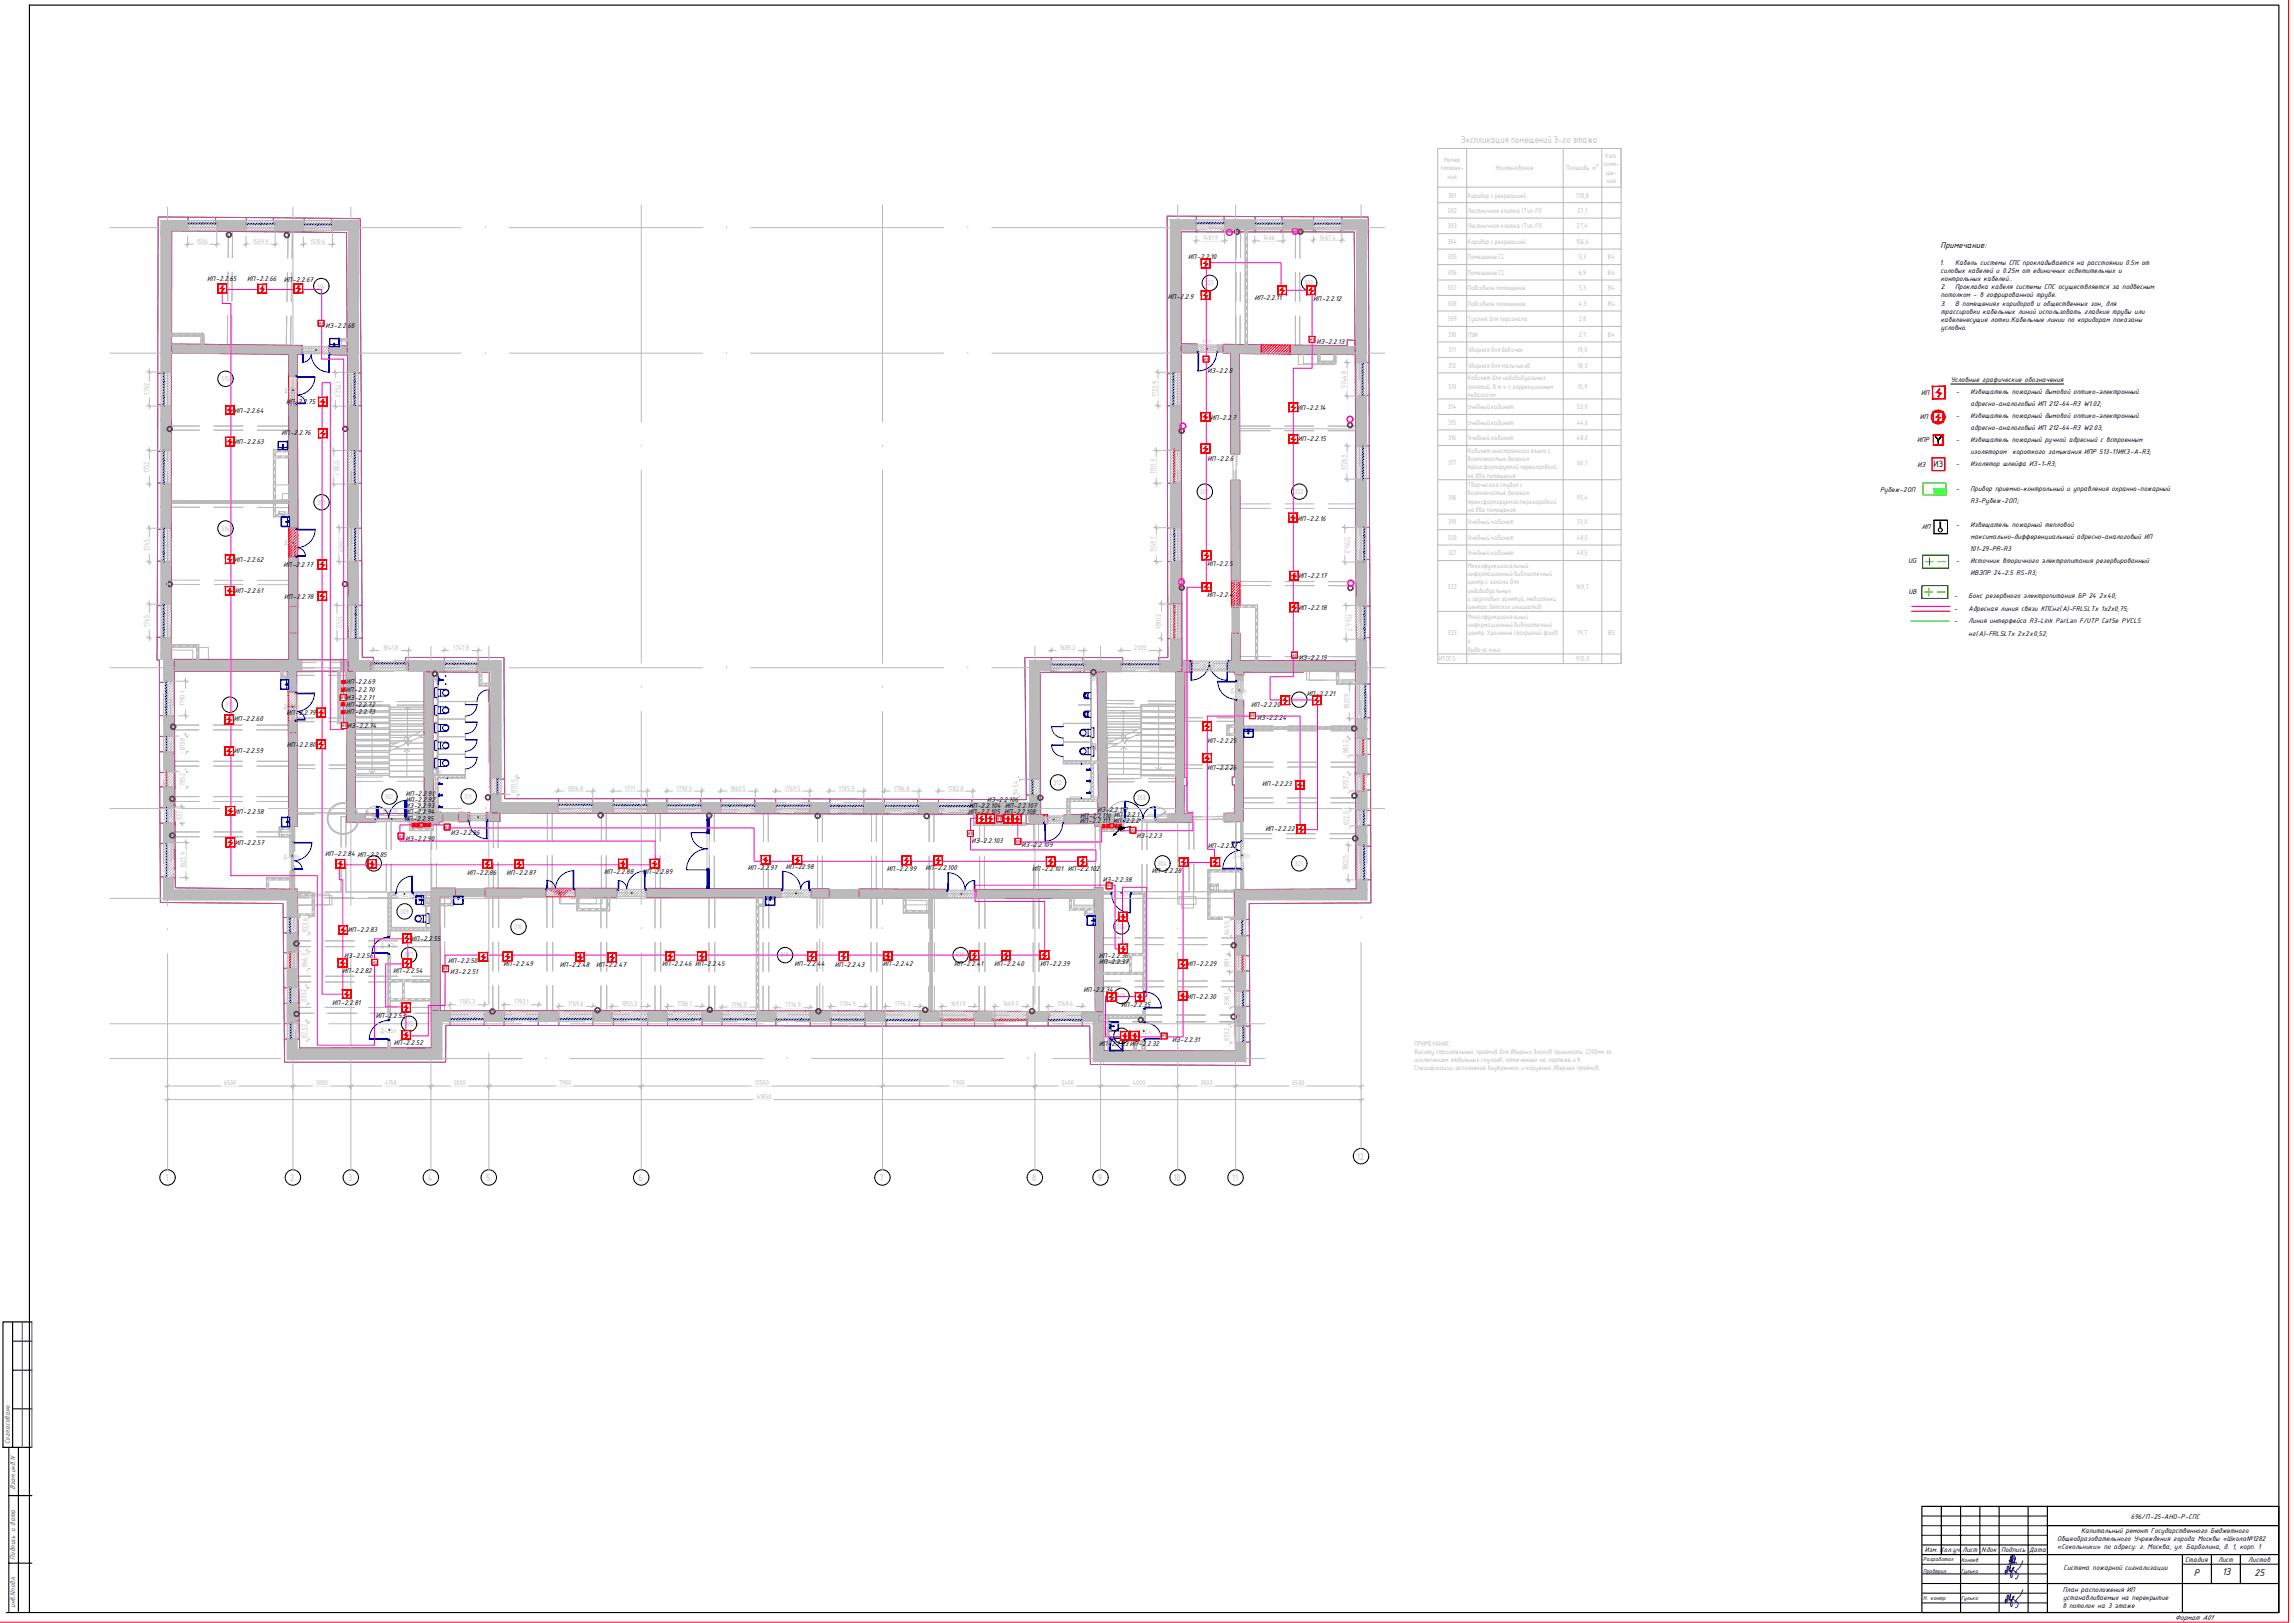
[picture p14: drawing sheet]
<svg xmlns="http://www.w3.org/2000/svg" width="1189mm" height="841mm" viewBox="0 0 1189 841" stroke-linecap="round" stroke-linejoin="round" font-family="sans-serif">
<defs><g id="words">
<g font-size="5.4">
<text x="1137" y="817">Р</text>
<text x="1152" y="816">13</text>
<text x="1168" y="817">25</text>
</g>
<text font-size="5.1" x="1002" y="242">ИЗ</text>
<g font-size="4.9" fill="#bababa">
<text x="757" y="74">Экспликация помещений 3-го этажа</text>
<text x="703" y="601">12</text>
<text x="86" y="612">1</text>
<text x="150" y="612">2</text>
<text x="180" y="612">3</text>
<text x="222" y="612">4</text>
<text x="252" y="612">5</text>
<text x="331" y="612">6</text>
<text x="456" y="612">7</text>
<text x="535" y="612">8</text>
<text x="569" y="612">9</text>
<text x="608" y="612">10</text>
<text x="638" y="612">11</text>
</g>
<text font-size="4.7" x="1006" y="128">Примечание:</text>
<text font-size="4" x="1127" y="839">Формат A01</text>
<g font-size="3.9">
<text x="616" y="134">ИП-2.2.10</text>
<text x="1005" y="137">1.</text>
<text x="1013" y="137">Кабель системы СПС прокладывается на расстоянии 0.5м от</text>
<text x="1006" y="142">силовых кабелей и 0.25м от единичных осветительных и</text>
<text x="107" y="145">ИП-2.2.65</text>
<text x="128" y="146">ИП-2.2.66</text>
<text x="147" y="146">ИП-2.2.67</text>
<text x="1006" y="146">контрольных кабелей..</text>
<text x="1006" y="150">2.</text>
<text x="1013" y="150">Прокладка кабеля системы СПС осуществляется за подвесным</text>
<text x="605" y="155">ИП-2.2.9</text>
<text x="650" y="156">ИП-2.2.11</text>
<text x="681" y="156">ИП-2.2.12</text>
<text x="1006" y="154">потолком - в гофрированной трубе.</text>
<text x="1006" y="158">3.</text>
<text x="1013" y="158">В помещениях коридоров и общественных зон, для</text>
<text x="1006" y="162">трассировки кабельных линий использовать гладкие трубы или</text>
<text x="1006" y="167">кабеленесущие лотки.Кабельные линии по коридорам показаны</text>
<text x="169" y="170">ИЗ-2.2.68</text>
<text x="1006" y="171">условно.</text>
<text x="682" y="178">ИЗ-2.2.13</text>
<text x="626" y="193">ИЗ-2.2.8</text>
<text x="1011" y="198">Условные графические обозначения</text>
<text x="148" y="210">ИП</text>
<text x="153" y="210">-2.2.75</text>
<text x="996" y="205">ИП</text>
<text x="1014" y="204">-</text>
<text x="1021" y="204">Извещатель пожарный дымовой оптико-электронный</text>
<text x="121" y="214">ИП-2.2.64</text>
<text x="672" y="212">ИП-2.2.14</text>
<text x="1021" y="210">адресно-аналоговый ИП 212-64-R3 W1.02;</text>
<text x="627" y="218">ИП-2.2.7</text>
<text x="995" y="217">ИП</text>
<text x="1014" y="217">-</text>
<text x="1021" y="217">Извещатель пожарный дымовой оптико-электронный</text>
<text x="146" y="226">ИП</text>
<text x="150" y="226">-2.2.76</text>
<text x="1021" y="223">адресно-аналоговый ИП 212-64-R3 W2.03;</text>
<text x="122" y="230">ИП-2.2.63</text>
<text x="673" y="229">ИП-2.2.15</text>
<text x="994" y="229">ИПР</text>
<text x="1014" y="229">-</text>
<text x="1021" y="229">Извещатель пожарный ручной адресный с встроенным</text>
<text x="626" y="239">ИП-2.2.6</text>
<text x="1021" y="235">изолятором</text>
<text x="1043" y="235">короткого замыкания ИПР 513-11ИКЗ-А-R3;</text>
<text x="994" y="242">ИЗ</text>
<text x="1014" y="242">-</text>
<text x="1021" y="242">Изолятор шлейфа ИЗ-1-R3;</text>
<text x="974" y="255">Рубеж-2ОП</text>
<text x="1014" y="254">-</text>
<text x="1021" y="254">Прибор приемно-контрольный и управления охранно-пожарный</text>
<text x="1021" y="260">R3-Рубеж-2ОП;</text>
<text x="672" y="270">ИП-2.2.16</text>
<text x="996" y="274">ИП</text>
<text x="1014" y="273">-</text>
<text x="1021" y="273">Извещатель пожарный тепловой</text>
<text x="1021" y="279">максимально-дифференциальный адресно-аналоговый ИП</text>
<text x="1021" y="285">101-29-PR-R3</text>
<text x="121" y="291">ИП-2.2.62</text>
<text x="147" y="294">ИП</text>
<text x="152" y="294">-2.2.77</text>
<text x="626" y="293">ИП-2.2.5</text>
<text x="989" y="292">UG</text>
<text x="1014" y="292">-</text>
<text x="1021" y="292">Источник вторичного электропитания резервированный</text>
<text x="673" y="300">ИП-2.2.17</text>
<text x="1021" y="298">ИВЭПР 24-2.5 RS-R3;</text>
<text x="122" y="308">ИП-2.2.61</text>
<text x="147" y="310">ИП</text>
<text x="152" y="310">-2.2.78</text>
<text x="626" y="309">ИП-2.2.4</text>
<text x="989" y="308">UB</text>
<text x="1013" y="310">-</text>
<text x="1020" y="310">Бокс резервного электропитания БР 24 2х40;</text>
<text x="673" y="316">ИП-2.2.18</text>
<text x="1013" y="316">-</text>
<text x="1020" y="316">Адресная линия связи КПСнг(А)-FRLSLTx 1x2x0,75;</text>
<text x="1013" y="323">-</text>
<text x="1020" y="323">Линия интерфейса R3-Link ParLan F/UTP Cat5e PVCLS</text>
<text x="1020" y="329">нг(А)-FRLSLTx 2х2х0,52;</text>
<text x="673" y="342">ИЗ-2.2.19</text>
<text x="179" y="359">ИП-2.2.70</text>
<text x="179" y="355">ИП-2.2.69</text>
<text x="179" y="363">ИЗ-2.2.71</text>
<text x="677" y="360">ИП-2.2.21</text>
<text x="149" y="370">ИП-2.2.79</text>
<text x="179" y="366">ИП-2.2.72</text>
<text x="179" y="370">ИП</text>
<text x="184" y="370">-2.2.73</text>
<text x="648" y="366">ИП-2.2.20</text>
<text x="121" y="374">ИП-2.2.60</text>
<text x="180" y="377">ИЗ</text>
<text x="184" y="377">-2.2.74</text>
<text x="652" y="373">ИЗ-2.2.24</text>
<text x="149" y="387">ИП-2.2.80</text>
<text x="626" y="385">ИП-2.2.25</text>
<text x="121" y="390">ИП-2.2.59</text>
<text x="626" y="399">ИП-2.2.26</text>
<text x="654" y="407">ИП-2.2.23</text>
<text x="210" y="413">ИП-2.2.91</text>
<text x="210" y="419">ИЗ-2.2.93</text>
<text x="210" y="416">ИП-2.2.92</text>
<text x="502" y="419">ИП-2.2.104 ИП-2.2.107</text>
<text x="512" y="416">ИЗ-2.2.106</text>
<text x="122" y="422">ИП-2.2.58</text>
<text x="210" y="425">ИП-2.2.95</text>
<text x="210" y="422">ИП-2.2.94</text>
<text x="502" y="422">ИП</text>
<text x="506" y="422">-2.2.105</text>
<text x="520" y="422">ИП-2.2.108</text>
<text x="560" y="424">ИП-2.2.110</text>
<text x="569" y="421">ИЗ-2.2.112</text>
<text x="577" y="424">ИП-2.2.1</text>
<text x="560" y="427">ИП-2.2.111</text>
<text x="577" y="426">ИП</text>
<text x="581" y="426">-2.2.2</text>
<text x="656" y="431">ИП-2.2.22</text>
<text x="122" y="438">ИП-2.2.57</text>
<text x="210" y="436">ИЗ-2.2.90</text>
<text x="234" y="433">ИЗ-2.2.96</text>
<text x="504" y="437">ИЗ-2.2.103</text>
<text x="589" y="434">ИЗ-2.2.3</text>
<text x="169" y="444">ИП-2.2.84 ИП-2.2.85</text>
<text x="529" y="439">ИЗ-2.2.109</text>
<text x="626" y="439">ИП-2.2.27</text>
<text x="242" y="453">ИП-2.2.86</text>
<text x="263" y="453">ИП-2.2.87</text>
<text x="313" y="453">ИП-2.2.88</text>
<text x="333" y="453">ИП-2.2.89</text>
<text x="388" y="451">ИП-2.2.97</text>
<text x="407" y="450">ИП-22.98</text>
<text x="460" y="451">ИП-2.2.99</text>
<text x="480" y="451">ИП</text>
<text x="484" y="451">-2.2.100</text>
<text x="535" y="452">ИП-2.2.101 ИП-2.2.102</text>
<text x="597" y="452">ИП-2.2.28</text>
<text x="572" y="457">ИЗ-2.2.38</text>
<text x="180" y="483">ИП-2.2.83</text>
<text x="213" y="488">ИП-2.2.55</text>
<text x="178" y="496">ИЗ</text>
<text x="183" y="496">-2.2.56</text>
<text x="569" y="497">ИП-2.2.36</text>
<text x="232" y="499">ИП-2.2.50</text>
<text x="261" y="501">ИП-2.2.49</text>
<text x="290" y="501">ИП-2.2.48</text>
<text x="309" y="501">ИП-2.2.47</text>
<text x="343" y="501">ИП-2.2.46 ИП-2.2.45</text>
<text x="412" y="501">ИП-2.2.44</text>
<text x="433" y="501">ИП-2.2.43</text>
<text x="458" y="501">ИП-2.2.42</text>
<text x="495" y="500">ИП-2.2.41</text>
<text x="515" y="500">ИП-2.2.40</text>
<text x="539" y="500">ИП-2.2.39</text>
<text x="570" y="500">ИП-2.2.37</text>
<text x="615" y="501">ИП-2.2.29</text>
<text x="178" y="504">ИП</text>
<text x="182" y="504">-2.2.82</text>
<text x="204" y="504">ИП-2.2.54</text>
<text x="233" y="504">ИЗ-2.2.51</text>
<text x="561" y="514">ИП-2.2.34</text>
<text x="172" y="521">ИП-2.2.81</text>
<text x="581" y="522">ИП-2.2.35</text>
<text x="615" y="518">ИП-2.2.30</text>
<text x="195" y="527">ИП-2.2.53</text>
<text x="204" y="542">ИП-2.2.52</text>
<text x="570" y="542">ИП-2.2.33ИП-2.2.32</text>
<text x="607" y="540">ИЗ-2.2.31</text>
<text x="1104" y="787">696/П-25-АНО-Р-СПС</text>
<text x="1079" y="794">Капитальный ремонт Государственного Бюджетного</text>
<text x="1066" y="798">Общеобразовательного Учреждения города Москвы «Школа№1282</text>
<text x="1066" y="803">«Сокольники» по адресу: г. Москва, ул. Барболина, д. 1, корп. 1</text>
<text x="998" y="804">Изм. Кол.уч.</text>
<text x="1017" y="804">Лист</text>
<text x="1027" y="804">Nдок</text>
<text x="1037" y="804">Подпись</text>
<text x="1052" y="804">Дата</text>
<text x="1132" y="809">Стадия</text>
<text x="1149" y="809">Лист</text>
<text x="1165" y="809">Листов</text>
<text x="1069" y="813">Система пожарной сигнализации</text>
<text x="1069" y="825">План расположения ИП</text>
<text x="1069" y="833">в потолок на 3 этаже</text>
<text x="1069" y="829">устанавливаемых на перекрытие</text>
</g>
<g font-size="3.9" fill="#545454">
<text x="5" y="748" transform="rotate(-90 5 748)">Согласовано</text>
<text x="8" y="772" transform="rotate(-90 8 772)">Взам.инв.N</text>
<text x="8" y="808" transform="rotate(-90 8 808)">Подпись и дата</text>
<text x="8" y="833" transform="rotate(-90 8 833)">инв.Nподл.</text>
</g>
<g font-size="3.5" fill="#bababa">
<text x="832" y="82">Кат.</text>
<text x="747" y="88">помеще-</text>
<text x="748" y="84">Номер</text>
<text x="775" y="88">Наименование</text>
<text x="812" y="88">Площадь, м²</text>
<text x="831" y="86">поме-</text>
<text x="750" y="93">ния</text>
<text x="832" y="90">ще-</text>
<text x="833" y="95">ния</text>
<text x="750" y="102">301</text>
<text x="761" y="102">Коридор с рекреацией</text>
<text x="817" y="102">178,8</text>
<text x="750" y="110">302</text>
<text x="761" y="110">Лестничная клетка (Тип Л1)</text>
<text x="818" y="110">27,1</text>
<text x="750" y="118">303</text>
<text x="761" y="118">Лестничная клетка (Тип Л1)</text>
<text x="817" y="118">27,4</text>
<text x="623" y="125">1481.9</text>
<text x="655" y="125">1466</text>
<text x="684" y="124">1467.4</text>
<text x="102" y="126">1506</text>
<text x="131" y="126">1509.9</text>
<text x="161" y="126">1510.6</text>
<text x="750" y="126">304</text>
<text x="761" y="126">Коридор с рекреацией</text>
<text x="817" y="126">156,6</text>
<text x="750" y="134">305</text>
<text x="761" y="134">Помещение СС</text>
<text x="818" y="134">5,3</text>
<text x="833" y="134">В4</text>
<text x="750" y="142">306</text>
<text x="761" y="142">Помещение СС</text>
<text x="818" y="142">6,9</text>
<text x="833" y="142">В4</text>
<text x="164" y="150">314</text>
<text x="624" y="148">323</text>
<text x="676" y="148">322</text>
<text x="750" y="150">307</text>
<text x="761" y="150">Подсобное помещение</text>
<text x="818" y="150">5,3</text>
<text x="833" y="150">В4</text>
<text x="750" y="158">308</text>
<text x="761" y="158">Подсобное помещение</text>
<text x="818" y="158">4,3</text>
<text x="833" y="158">В4</text>
<text x="750" y="167">309</text>
<text x="761" y="167">Туалет для персонала</text>
<text x="818" y="167">2,8</text>
<text x="750" y="175">310</text>
<text x="761" y="175">ПУИ</text>
<text x="818" y="175">2,7</text>
<text x="833" y="175">В4</text>
<text x="159" y="183">Д-28п</text>
<text x="622" y="182">Д-8л</text>
<text x="751" y="183">311</text>
<text x="761" y="183">Уборная для девочек</text>
<text x="818" y="183">19,0</text>
<text x="750" y="191">312</text>
<text x="761" y="191">Уборная для мальчиков</text>
<text x="818" y="191">18,3</text>
<text x="115" y="198">315</text>
<text x="174" y="198" transform="rotate(90 174 198)">1752.3</text>
<text x="761" y="197">Кабинет для индивидуальных</text>
<text x="147" y="204">Д-28</text>
<text x="154" y="204">п</text>
<text x="698" y="201" transform="rotate(-90 698 201)">1744.8</text>
<text x="750" y="201">313</text>
<text x="761" y="201">занятий, в т.ч. с коррекционным</text>
<text x="818" y="201">15,9</text>
<text x="77" y="204" transform="rotate(-90 77 204)">1762</text>
<text x="761" y="206">педагогом</text>
<text x="750" y="212">314</text>
<text x="761" y="212">Учебный кабинет</text>
<text x="817" y="212">53,0</text>
<text x="750" y="220">315</text>
<text x="761" y="220">Учебный кабинет</text>
<text x="817" y="220">44,6</text>
<text x="750" y="228">316</text>
<text x="761" y="228">Учебный кабинет</text>
<text x="817" y="228">48,0</text>
<text x="173" y="238" transform="rotate(90 173 238)">1738.1</text>
<text x="761" y="235">Кабинет иностранного языка с</text>
<text x="761" y="239">возможностью деления</text>
<text x="77" y="245" transform="rotate(-90 77 245)">1752</text>
<text x="599" y="246" transform="rotate(-90 599 246)">1701.3</text>
<text x="698" y="244" transform="rotate(-90 698 244)">1728.3</text>
<text x="750" y="241">317</text>
<text x="761" y="243">трансформируемой перегородкой</text>
<text x="818" y="241">66,1</text>
<text x="761" y="247">на два помещения</text>
<text x="622" y="256">322</text>
<text x="671" y="256">322</text>
<text x="761" y="253">Творческая студия с</text>
<text x="761" y="257">возможностью деления</text>
<text x="164" y="262">301</text>
<text x="750" y="259">318</text>
<text x="761" y="261">тренсформируемой перегородкой</text>
<text x="817" y="259">95,4</text>
<text x="761" y="265">на два помещения</text>
<text x="115" y="275">316</text>
<text x="750" y="272">319</text>
<text x="761" y="272">Учебный кабинет</text>
<text x="818" y="272">51,0</text>
<text x="176" y="278" transform="rotate(90 176 278)">1760.9</text>
<text x="697" y="278" transform="rotate(90 697 278)">1794.3</text>
<text x="750" y="280">320</text>
<text x="761" y="280">Учебный кабинет</text>
<text x="817" y="280">48,5</text>
<text x="77" y="285" transform="rotate(-90 77 285)">1745</text>
<text x="147" y="283">Д-28</text>
<text x="154" y="283">п</text>
<text x="599" y="286" transform="rotate(-90 599 286)">1749.1</text>
<text x="750" y="288">321</text>
<text x="761" y="288">Учебный кабинет</text>
<text x="817" y="288">48,5</text>
<text x="761" y="294">Многофункциональный</text>
<text x="761" y="299">информационный библиотечный</text>
<text x="750" y="305">322</text>
<text x="761" y="303">центр с зонами для</text>
<text x="817" y="305">169,7</text>
<text x="761" y="307">индивидуальных</text>
<text x="761" y="311">и групповых занятий, медиатеки,</text>
<text x="761" y="316">центра детских инициатив</text>
<text x="175" y="319" transform="rotate(90 175 319)">1740</text>
<text x="698" y="318" transform="rotate(90 698 318)">1744.7</text>
<text x="761" y="321">Многофункциональный</text>
<text x="77" y="325" transform="rotate(-90 77 325)">1745</text>
<text x="602" y="326" transform="rotate(-90 602 326)">1801.2</text>
<text x="750" y="329">323</text>
<text x="761" y="325">информационный библиотечный</text>
<text x="761" y="329">центр. Хранение (закрытый фонд)</text>
<text x="818" y="329">19,7</text>
<text x="833" y="329">В3</text>
<text x="761" y="333">и</text>
<text x="199" y="337">1841.8</text>
<text x="235" y="337">1747.8</text>
<text x="549" y="337">1685.2</text>
<text x="588" y="337">2005</text>
<text x="761" y="338">выдача книг</text>
<text x="623" y="346">Д-31</text>
<text x="746" y="343">ИТОГО:</text>
<text x="816" y="343">1115,0</text>
<text x="638" y="359">Д-30л</text>
<text x="96" y="366" transform="rotate(-90 96 366)">1790.1</text>
<text x="671" y="364">313</text>
<text x="117" y="366">317</text>
<text x="147" y="368">Д-28</text>
<text x="154" y="368">п</text>
<text x="699" y="367" transform="rotate(-90 699 367)">1801.9</text>
<text x="96" y="389" transform="rotate(-90 96 389)">813.8</text>
<text x="698" y="390" transform="rotate(-90 698 390)">861.2</text>
<text x="546" y="407">312</text>
<text x="241" y="414">311</text>
<text x="268" y="411" transform="rotate(-90 268 411)">870.5</text>
<text x="294" y="410">1806.8</text>
<text x="351" y="410">1790.3</text>
<text x="379" y="410">1800.5</text>
<text x="407" y="410">1769.5</text>
<text x="435" y="410">1785.5</text>
<text x="463" y="410">1786.8</text>
<text x="491" y="410">1782.8</text>
<text x="528" y="412" transform="rotate(-90 528 412)">843.4</text>
<text x="199" y="414">302</text>
<text x="589" y="415">303</text>
<text x="94" y="425" transform="rotate(-90 94 425)">837</text>
<text x="199" y="426">Д</text>
<text x="201" y="426">-16л</text>
<text x="243" y="425">Д-19п</text>
<text x="542" y="426">Д</text>
<text x="544" y="426">-19л</text>
<text x="587" y="426">Д-16п</text>
<text x="96" y="450" transform="rotate(-90 96 450)">1822.9</text>
<text x="147" y="445">Д-28п</text>
<text x="191" y="449">301</text>
<text x="600" y="449">304</text>
<text x="639" y="445">Д</text>
<text x="641" y="445">-28п</text>
<text x="671" y="449">321</text>
<text x="698" y="451" transform="rotate(-90 698 451)">1802.5</text>
<text x="205" y="465">Д-22л</text>
<text x="286" y="464">Д-11л</text>
<text x="323" y="464">Д-11л</text>
<text x="408" y="464">Д-28п</text>
<text x="494" y="465">Д-20п</text>
<text x="576" y="464">Д</text>
<text x="578" y="464">-35п</text>
<text x="207" y="473">309</text>
<text x="159" y="483" transform="rotate(-90 159 483)">823.6</text>
<text x="266" y="481">318</text>
<text x="579" y="481">306</text>
<text x="637" y="484" transform="rotate(-90 637 484)">845.5</text>
<text x="197" y="491">Д-27п</text>
<text x="209" y="496">307</text>
<text x="405" y="496">319</text>
<text x="495" y="496">320</text>
<text x="158" y="519" transform="rotate(-90 158 519)">833.2</text>
<text x="238" y="520">1785.3</text>
<text x="266" y="520">1793.1</text>
<text x="294" y="521">1769.6</text>
<text x="322" y="521">1855.5</text>
<text x="351" y="521">1786.1</text>
<text x="379" y="522">1796.3</text>
<text x="407" y="522">1776.9</text>
<text x="435" y="521">1784.9</text>
<text x="464" y="521">1794.2</text>
<text x="493" y="521">1691.9</text>
<text x="520" y="521">1669.3</text>
<text x="548" y="521">1768.6</text>
<text x="579" y="517">308</text>
<text x="588" y="520">Д-27л</text>
<text x="637" y="521" transform="rotate(-90 637 521)">838.1</text>
<text x="209" y="532">305</text>
<text x="197" y="535">Д-35п</text>
<text x="579" y="538">310</text>
<text x="588" y="536">Д-22л</text>
<text x="637" y="539" transform="rotate(-90 637 539)">833.2</text>
<text x="733" y="542">ПРИМЕЧАНИЕ:</text>
<text x="733" y="546">Высоту строительных проёмов для дверных блоков принимать 2200мм за</text>
<text x="733" y="550">исключением отдельных случаев, отмеченных на чертеже и в</text>
<text x="733" y="555">Спецификации заполнения внутренних и наружных дверных проёмов.</text>
<text x="116" y="562">6500</text>
<text x="164" y="562">3000</text>
<text x="200" y="562">4150</text>
<text x="235" y="562">3000</text>
<text x="290" y="562">7900</text>
<text x="391" y="562">12500</text>
<text x="494" y="562">7900</text>
<text x="550" y="562">3400</text>
<text x="587" y="562">4000</text>
<text x="622" y="562">3000</text>
<text x="670" y="562">6500</text>
<text x="392" y="569">61850</text>
</g>
<g font-size="3.1">
<text x="997" y="809">Разработал</text>
<text x="1016" y="809">Коняев</text>
<text x="997" y="815">Проверил.</text>
<text x="1016" y="815">Гулько</text>
<text x="997" y="829">Н. контр.</text>
<text x="1016" y="829">Гулько</text>
</g>
<g font-size="2.8" fill="#bababa">
<text x="623" y="178">EI30</text>
<text x="148" y="267">ВК</text>
<text x="148" y="350">ВК</text>
<text x="566" y="353">ВК</text>
<text x="179" y="357" transform="rotate(-90 179 357)">ЭОМ</text>
<text x="224" y="354">ВК</text>
<text x="179" y="374" transform="rotate(-90 179 374)">ЭОМ ПЭСПЗ</text>
<text x="568" y="388">ВК</text>
<text x="226" y="401">ВК</text>
<text x="199" y="421">EIWS30</text>
<text x="509" y="425">ЭОМ</text>
<text x="522" y="425">ЭОМ</text>
<text x="214" y="429">СС</text>
<text x="220" y="429">СС</text>
<text x="572" y="429">СС</text>
<text x="578" y="429">СС</text>
<text x="222" y="467">ВК</text>
<text x="627" y="463">ВК</text>
<text x="574" y="535">ВК</text>
</g>
<g font-size="2.4">
<text x="165" y="168">ИЗ</text>
<text x="679" y="177">ИЗ</text>
<text x="624" y="187">ИЗ</text>
<text x="670" y="340">ИЗ</text>
<text x="177" y="362">ИЗ</text>
<text x="648" y="372">ИЗ</text>
<text x="177" y="377">ИЗ</text>
<text x="517" y="425">ИЗ</text>
<text x="231" y="429">ИЗ</text>
<text x="586" y="431">ИЗ</text>
<text x="207" y="434">ИЗ</text>
<text x="502" y="433">ИЗ</text>
<text x="526" y="437">ИЗ</text>
<text x="574" y="460">ИЗ</text>
<text x="193" y="499">ИЗ</text>
<text x="230" y="503">ИЗ</text>
<text x="602" y="538">ИЗ</text>
</g>
<g font-size="1.5">
<text x="218" y="428">ИЗ</text>
<text x="575" y="428">ИЗ</text>
</g>
</g></defs>
<g fill="#bababa" stroke="#bababa" stroke-width=".52">
<path d="M224 524h5z"/>
<path d="M607 331h5z"/>
<path d="M703 343h5z"/>
<path d="M639 343h64z"/>
<path d="M639 348h64z"/>
<path d="M612 343h5z"/>
<path d="M637 343h2z"/>
<path d="M637 348h2z"/>
<path d="M154 544l75 5v-5zM154 544l75 5h-75z"/>
<path d="M224 524l5 20v-20zM224 524l5 20h-5z"/>
<path d="M251 524l10 2v-2zM251 524l10 2h-10z"/>
<path d="M392 524l10 4v-4zM392 524l10 4h-10z"/>
<path d="M561 524l11 5v-5zM561 524l11 5h-11z"/>
<path d="M532 524l11 5v-5zM532 524l11 5h-11z"/>
<path d="M505 524l9 5v-5zM505 524l9 5h-9z"/>
<path d="M477 524l10 5v-5zM477 524l10 5h-10z"/>
<path d="M448 524l11 5v-5zM448 524l11 5h-11z"/>
<path d="M420 524l10 5v-5zM420 524l10 5h-10z"/>
<path d="M392 528l10 1v-1zM392 528l10 1h-10z"/>
<path d="M364 524l10 5v-5zM364 524l10 5h-10z"/>
<path d="M336 524l10 5v-5zM336 524l10 5h-10z"/>
<path d="M307 524l10 5v-5zM307 524l10 5h-10z"/>
<path d="M279 524l10 5v-5zM279 524l10 5h-10z"/>
<path d="M251 526l10 3v-3zM251 526l10 3h-10z"/>
<path d="M229 524l4 5v-5zM229 524l4 5h-4z"/>
<path d="M567 529l5 21v-21zM567 529l5 21h-5z"/>
<path d="M572 545l68 5v-5zM572 545l68 5h-68z"/>
<path d="M640 461l6 15v-15zM640 461l6 15h-6z"/>
<path d="M640 485l6 10v-10zM640 485l6 10h-6z"/>
<path d="M640 503l6 10v-10zM640 503l6 10h-6z"/>
<path d="M640 522l6 10v-10zM640 522l6 10h-6z"/>
<path d="M640 540l6 10v-10zM640 540l6 10h-6z"/>
<path d="M646 461l62 2v-2zM646 461l62 2h-62z"/>
<path d="M646 463l62 3v-3zM646 463l62 3h-62z"/>
<path d="M635 114l15 3v-3zM635 114l15 3h-15z"/>
<path d="M696 114l7 4v-4zM696 114l7 4h-7z"/>
<path d="M696 118l7 1v-1zM696 118l7 1h-7z"/>
<path d="M665 114l16 5v-5zM665 114l16 5h-16z"/>
<path d="M635 117l15 2v-2zM635 117l15 2h-15z"/>
<path d="M607 114l13 5v-5zM607 114l13 5h-13z"/>
<path d="M607 119l5 74v-74zM607 119l5 74h-5z"/>
<path d="M607 210l5 23v-23zM607 210l5 23h-5z"/>
<path d="M607 250l5 23v-23zM607 250l5 23h-5z"/>
<path d="M607 291l5 22v-22zM607 291l5 22h-5z"/>
<path d="M607 331l5 11v-11zM607 331l5 11h-5z"/>
<path d="M607 342h5zM607 342h5z"/>
<path d="M248 342l12 6v-6zM248 342l12 6h-12z"/>
<path d="M211 342l19 6v-6zM211 342l19 6h-19z"/>
<path d="M181 342l12 6v-6zM181 342l12 6h-12z"/>
<path d="M181 114l5 79v-79zM181 114l5 79h-5z"/>
<path d="M181 211l5 22v-22zM181 211l5 22h-5z"/>
<path d="M181 251l5 22v-22zM181 251l5 22h-5z"/>
<path d="M181 291l5 23v-23zM181 291l5 23h-5z"/>
<path d="M181 331l5 11v-11zM181 331l5 11h-5z"/>
<path d="M112 114l15 4v-4zM112 114l15 4h-15z"/>
<path d="M172 114l9 5v-5zM172 114l9 5h-9z"/>
<path d="M143 114l14 5v-5zM143 114l14 5h-14z"/>
<path d="M112 118l15 1v-1zM112 118l15 1h-15z"/>
<path d="M83 114l14 5v-5zM83 114l14 5h-14z"/>
<path d="M83 119l6 74v-74zM83 119l6 74h-6z"/>
<path d="M83 210l6 7v-7zM83 210l6 7h-6z"/>
<path d="M83 217l6 16v-16zM83 217l6 16h-6z"/>
<path d="M83 251l6 12v-12zM83 251l6 12h-6z"/>
<path d="M83 263l6 10v-10zM83 263l6 10h-6z"/>
<path d="M83 291l6 22v-22zM83 291l6 22h-6z"/>
<path d="M83 330l6 9v-9zM83 330l6 9h-6z"/>
<path d="M83 339l6 3v-3zM83 339l6 3h-6z"/>
<path d="M85 461l69 5v-5zM85 461l69 5h-69z"/>
<path d="M149 466l5 9v-9zM149 466l5 9h-5z"/>
<path d="M149 483l5 10v-10zM149 483l5 10h-5z"/>
<path d="M149 502l5 9v-9zM149 502l5 9h-5z"/>
<path d="M149 520l5 10v-10zM149 520l5 10h-5z"/>
<path d="M149 539l5 10v-10zM149 539l5 10h-5z"/>
<path d="M601 342l11 5v-5zM601 342l11 5h-11z"/>
<path d="M562 342l19 5v-5zM562 342l19 5h-19z"/>
<path d="M534 342l11 5v-5zM534 342l11 5h-11z"/>
<path d="M703 343l5 11v-11zM703 343l5 11h-5z"/>
<path d="M703 373l5 5v-5zM703 373l5 5h-5z"/>
<path d="M703 378l5 5v-5zM703 378l5 5h-5z"/>
<path d="M703 391l5 10v-10zM703 391l5 10h-5z"/>
<path d="M703 410l5 10v-10zM703 410l5 10h-5z"/>
<path d="M703 428l5 10v-10zM703 428l5 10h-5z"/>
<path d="M703 456l5 5v-5zM703 456l5 5h-5z"/>
<path d="M703 114l5 74v-74zM703 114l5 74h-5z"/>
<path d="M703 206l5 25v-25zM703 206l5 25h-5z"/>
<path d="M703 249l5 24v-24zM703 249l5 24h-5z"/>
<path d="M703 291l5 23v-23zM703 291l5 23h-5z"/>
<path d="M703 332l5 11v-11zM703 332l5 11h-5z"/>
<path d="M707 343h1zM703 343h5z"/>
<path d="M85 342l5 8v-8zM85 342l5 8h-5z"/>
<path d="M85 350l5 3v-3zM85 350l5 3h-5z"/>
<path d="M85 371l5 10v-10zM85 371l5 10h-5z"/>
<path d="M85 390l5 9v-9zM85 390l5 9h-5z"/>
<path d="M85 399h5zM85 399h5z"/>
<path d="M85 408l5 6v-6zM85 408l5 6h-5z"/>
<path d="M85 414l5 4v-4zM85 414l5 4h-5z"/>
<path d="M85 427l5 2v-2zM85 427l5 2h-5z"/>
<path d="M85 429l5 8v-8zM85 429l5 8h-5z"/>
<path d="M85 455l5 6v-6zM85 455l5 6h-5z"/>
<path d="M255 348l5 51v-51zM255 348l5 51h-5z"/>
<path d="M255 399l5 4v-4zM255 399l5 4h-5z"/>
<path d="M255 411l5 5v-5zM255 411l5 5h-5z"/>
<path d="M392 416l10 4v-4zM392 416l10 4h-10z"/>
<path d="M505 416l34 5v-5zM505 416l34 5h-34z"/>
<path d="M477 416l9 5v-5zM477 416l9 5h-9z"/>
<path d="M448 416l10 5v-5zM448 416l10 5h-10z"/>
<path d="M420 416l10 5v-5zM420 416l10 5h-10z"/>
<path d="M392 420l10 1v-1zM392 420l10 1h-10z"/>
<path d="M364 416l10 5v-5zM364 416l10 5h-10z"/>
<path d="M336 416l10 5v-5zM336 416l10 5h-10z"/>
<path d="M307 416l11 5v-5zM307 416l11 5h-11z"/>
<path d="M255 416l34 5v-5zM255 416l34 5h-34z"/>
<path d="M534 347l5 57v-57zM534 347l5 57h-5z"/>
<path d="M534 412l5 4v-4zM534 412l5 4h-5z"/>
<path d="M639 343l64 5v-5zM639 343l64 5h-64z"/>
<path d="M702 348h1zM639 348h64z"/>
<path d="M612 343l5 4v-4zM612 343l5 4h-5z"/>
<path d="M612 347l5 1zM612 347l5 1z"/>
<path d="M612 348h5zM614 348h3zM612 348h5z"/>
<path d="M637 343l2 5v-5zM637 343l2 5h-2z"/>
</g>
<g fill="#bababa" stroke="#bababa" stroke-width=".52">
<path d="M89 259h10z"/>
<path d="M151 428h1z"/>
<path d="M151 451h1z"/>
<path d="M482 465h1z"/>
<path d="M643 425h1z"/>
<path d="M643 436h1z"/>
<path d="M643 451h1z"/>
<path d="M570 422h4v1z"/>
<path d="M551 423h26z"/>
<path d="M539 423h2z"/>
<path d="M551 426h26z"/>
<path d="M539 426h2v1z"/>
<path d="M605 422h8z"/>
<path d="M605 426h9z"/>
<path d="M640 348h4z"/>
<path d="M640 425h4z"/>
<path d="M639 314h3z"/>
<path d="M639 343h3z"/>
<path d="M612 179h8z"/>
<path d="M631 179h7z"/>
<path d="M612 182h8z"/>
<path d="M184 422h5z"/>
<path d="M184 425l5 1z"/>
<path d="M150 357h3v2z"/>
<path d="M150 374h4z"/>
<path d="M89 179h67h-67z"/>
<path d="M171 180h10z"/>
<path d="M89 183h67z"/>
<path d="M171 183l10 1z"/>
<path d="M224 461h4z"/>
<path d="M224 524h4z"/>
<path d="M228 461h55z"/>
<path d="M298 461h22z"/>
<path d="M335 461h70z"/>
<path d="M420 461h71z"/>
<path d="M506 461h61z"/>
<path d="M228 464h55z"/>
<path d="M298 465h22z"/>
<path d="M335 465h70z"/>
<path d="M506 465h61z"/>
<path d="M568 426h4z"/>
<path d="M220 422h4z"/>
<path d="M150 183h4z"/>
<path d="M150 210h4z"/>
<path d="M150 289h4z"/>
<path d="M567 460h4z"/>
<path d="M224 427h4z"/>
<path d="M534 426l5 1z"/>
<path d="M216 422h8z"/>
<path d="M216 425h8z"/>
<path d="M634 422h6z"/>
<path d="M613 422h4z"/>
<path d="M634 422h6v3z"/>
<path d="M212 424h4z"/>
<path d="M189 425h5z"/>
<path d="M212 425h4v1z"/>
<path d="M189 425h6v1z"/>
<path d="M599 425h6z"/>
<path d="M577 425h5z"/>
<path d="M599 425h6v1z"/>
<path d="M577 426h5z"/>
<path d="M638 179h16z"/>
<path d="M669 179l34 1z"/>
<path d="M638 183h16z"/>
<path d="M669 183h34z"/>
<path d="M638 183h4z"/>
<path d="M638 231h4v4z"/>
<path d="M638 249h4z"/>
<path d="M89 259l61 1zM89 259l61 1z"/>
<path d="M89 260l61 1v-1zM89 260l61 1h-61z"/>
<path d="M89 261h61zM89 261h61z"/>
<path d="M151 428l1 8v-8zM151 428l1 8h-1z"/>
<path d="M151 436h1zM151 436h1zM151 436h1z"/>
<path d="M151 451l1 10v-10zM151 451l1 10h-1z"/>
<path d="M482 465l1 1v-1zM482 465l1 1h-1zM482 466h1z"/>
<path d="M482 466l1 58v-58zM482 466l1 58h-1z"/>
<path d="M643 425l1 11v-11zM643 425l1 11h-1z"/>
<path d="M643 436h1zM643 436h1z"/>
<path d="M643 451l2 10-1-10zM643 451l2 10h-2z"/>
<path d="M643 461h2zM643 461h2z"/>
<path d="M569 347l5 75-1-75zM569 347l5 75h-4z"/>
<path d="M570 422v1h4zM570 423h4z"/>
<path d="M610 347l2 1zM610 347l2 1z"/>
<path d="M610 348h3zM610 348h3z"/>
<path d="M610 348l3 74v-74zM610 348l3 74h-3z"/>
<path d="M610 422h3zM610 422h1zM610 422h1z"/>
<path d="M539 423l2 3v-3zM539 423l2 3h-2z"/>
<path d="M551 423l26 3v-3zM551 423l26 3h-26z"/>
<path d="M551 426h17zM551 426h17z"/>
<path d="M539 426v1h2zM539 427h2z"/>
<path d="M605 422l9 4-1-4zM605 422l9 4h-9z"/>
<path d="M605 426h4zM605 426h4z"/>
<path d="M640 348l4 5v-5zM640 348l4 5h-4z"/>
<path d="M640 353h4zM643 353h1zM640 353h4z"/>
<path d="M640 363l4 62v-62zM640 363l4 62h-4z"/>
<path d="M640 425h4zM640 425h4z"/>
<path d="M639 314l3 29v-29zM639 314l3 29h-3z"/>
<path d="M639 343h3zM641 343h1z"/>
<path d="M612 179l8 3v-3zM612 179l8 3h-8z"/>
<path d="M612 182h8zM613 182l7 1z"/>
<path d="M631 179l7 4v-4zM631 179l7 4h-7z"/>
<path d="M631 183h7zM631 183h7z"/>
<path d="M220 348l4 74v-74zM220 348l4 74h-4z"/>
<path d="M180 347l1 1zM180 347l1 1z"/>
<path d="M180 348l4 78-1-78zM180 348l4 78h-4zM180 426h4z"/>
<path d="M180 426h4zM180 426h4z"/>
<path d="M184 422h5zM184 422h5zM184 422h5zM184 422h5z"/>
<path d="M184 422l5 3v-3zM184 422l5 3h-5z"/>
<path d="M184 425l5 1zM184 426h5z"/>
<path d="M255 421l3 4v-4zM255 421l3 4h-3z"/>
<path d="M150 347l3 10v-10zM150 347l3 10h-3zM150 357h3z"/>
<path d="M150 357h3zM150 357h3zM150 357h3z"/>
<path d="M150 357h3zM150 357h3z"/>
<path d="M150 357v2h3zM150 359h3z"/>
<path d="M150 374l4 54v-54zM150 374l4 54h-4z"/>
<path d="M150 428h1zM150 428h1zM150 428h4z"/>
<path d="M154 342l2 5v-5zM154 342l2 5h-2z"/>
<path d="M177 342l4 5v-5zM177 342l4 5h-4z"/>
<path d="M89 179l67 4v-4zM89 179l67 4h-67z"/>
<path d="M89 183h67zM154 183h2z"/>
<path d="M171 180l10 3v-3zM171 180l10 3h-10z"/>
<path d="M224 461l4 63v-63zM224 461l4 63h-4z"/>
<path d="M224 524h4zM224 524h4z"/>
<path d="M228 461l55 3v-3zM228 461l55 3h-55z"/>
<path d="M228 464h55zM262 464l21 1z"/>
<path d="M298 461l22 4v-4zM298 461l22 4h-22z"/>
<path d="M335 461l70 4v-4zM335 461l70 4h-70z"/>
<path d="M402 465h3zM335 465h70z"/>
<path d="M420 461l71 4v-4zM420 461l71 4h-71z"/>
<path d="M420 465h71zM420 465h71z"/>
<path d="M506 461l61 4v-4zM506 461l61 4h-61z"/>
<path d="M568 426l4 2v-2zM568 426l4 2h-4z"/>
<path d="M220 422h23zM220 422h23z"/>
<path d="M253 422l2 3v-3zM253 422l2 3h-2z"/>
<path d="M253 425h2zM253 425h2z"/>
<path d="M224 422l19 3v-3zM224 422l19 3h-19z"/>
<path d="M150 183l4 12v-12zM150 183l4 12h-4z"/>
<path d="M150 195h3zM150 195h3zM150 195h4z"/>
<path d="M150 210l4 61v-61zM150 210l4 61h-4z"/>
<path d="M153 271l1 3v-3zM153 271l1 3z"/>
<path d="M150 271l4 3-1-3zM150 271l4 3h-4zM150 274h4zM150 274h4zM150 274h4z"/>
<path d="M150 289l4 53v-53zM150 289l4 53h-4z"/>
<path d="M567 460l4 19v-19zM567 460l4 19h-3zM568 479h3z"/>
<path d="M569 479h2zM568 479h3zM568 479h3z"/>
<path d="M568 479l4 45-1-45zM568 479l4 45h-4z"/>
<path d="M224 425h4zM224 425h4zM224 425h4zM224 425h4z"/>
<path d="M224 425l4 2v-2zM224 425l4 2h-4z"/>
<path d="M534 421l5 5v-5zM534 421l5 5h-5z"/>
<path d="M534 426l5 1zM534 427h5z"/>
<path d="M216 422h8zM216 422h8zM216 422h8z"/>
<path d="M216 422l8 3v-3zM216 422l8 3h-8z"/>
<path d="M216 425h8zM216 425h8z"/>
<path d="M90 342l64 5v-5zM90 342l64 5h-64z"/>
<path d="M634 422v3h6zM634 425h6z"/>
<path d="M613 422l4 4v-4zM613 422l4 4h-3zM614 426h3z"/>
<path d="M212 424l4 1v-1zM212 424l4 1h-4z"/>
<path d="M189 425h6h-1zM189 425h6h-6z"/>
<path d="M212 426h4zM212 425l4 1h-4z"/>
<path d="M189 425v1h6zM189 426h6z"/>
<path d="M599 425h6zM599 425h6z"/>
<path d="M599 425v1h6zM599 426h6z"/>
<path d="M577 425l5 1v-1zM577 425l5 1h-5z"/>
<path d="M577 426h1zM577 426h1z"/>
<path d="M638 179l16 4v-4zM638 179l16 4h-16z"/>
<path d="M638 183h16zM647 183h7z"/>
<path d="M669 180l34 3v-3zM669 180l34 3h-34z"/>
<path d="M702 183h1zM669 183h34z"/>
<path d="M638 183l4 48v-48zM638 183l4 48h-4z"/>
<path d="M638 231v4h4zM638 235h4z"/>
<path d="M638 249l4 52v-52zM638 249l4 52h-4z"/>
<path d="M639 314h3zM639 314h3z"/>
</g>
<g fill="#bababa" stroke="#bababa" stroke-width=".52">
<path d="M213 426l1 3h-1z"/>
<path d="M219 426l1 3h-1z"/>
<path d="M577 427v2z"/>
<path d="M506 421l1 4h-1z"/>
<path d="M519 421l1 4h-1z"/>
<path d="M566 385l1 3h-1z"/>
<path d="M566 349l1 1h-1z"/>
<path d="M221 465v3z"/>
<path d="M147 348v2z"/>
<path d="M225 350v1z"/>
<path d="M225 399v2z"/>
<path d="M572 533l1 3h-1z"/>
<path d="M627 459l1 2h-1z"/>
<path d="M144 265l1 1h-1z"/>
<path d="M213 429h5zM213 429h5h-5z"/>
<path d="M213 429h5zM213 429h5z"/>
<path d="M219 429h4zM219 429h4h-4z"/>
<path d="M219 429h4zM219 429h4z"/>
<path d="M571 428l1 1zM571 428l1 1h-1z"/>
<path d="M571 429l5 1zM571 429l5 1h-5z"/>
<path d="M577 429l4 1zM577 429l4 1h-4z"/>
<path d="M176 350l1 10zM176 350l1 10h-1z"/>
<path d="M176 360l3 1zM176 360l3 1h-3z"/>
<path d="M176 362l1 10h-1zM176 372h1z"/>
<path d="M506 425h2zM506 425h2z"/>
<path d="M506 425l2 1zM506 425l2 1z"/>
<path d="M510 426h8zM510 426h8h-8z"/>
<path d="M506 426h2zM506 426h2h-2z"/>
<path d="M519 425l13 1zM519 425l13 1h-13z"/>
<path d="M566 388h2zM566 388h2h-2z"/>
<path d="M566 350l2 1zM566 350l2 1h-2z"/>
<path d="M221 468h1zM221 468h1h-1z"/>
<path d="M147 350l1 1zM147 350l1 1h-1z"/>
<path d="M225 351l2 1zM225 351l2 1h-2z"/>
<path d="M225 401l1 1zM225 401l1 1h-1z"/>
<path d="M572 536h2zM572 536h2h-2z"/>
<path d="M627 461h2zM627 461h2h-2z"/>
<path d="M144 266l4 1zM144 266l4 1h-4z"/>
</g>
<g fill="none" stroke="#bababa" stroke-width=".52">
<path d="M97 118h-10v13M104 118h15M127 118h15M149 118h15M172 118l10 1v16M619 118h-9v16M627 118h15M649 118h15M672 118h15M694 118h10v16M87 138v15M182 142v15"/>
<path d="M610 141v15M704 142v15M87 161v13h19v6h12M89 174h15M182 165v16h-12M610 164v16h10M627 180h15M704 164v17h-9M104 182l-17-1v13M111 182h15M125 180h15M134 182h17v11"/>
<path d="M148 180l15 1M164 182h-12l1 12M171 182l11 1v9M182 199v15M610 199v15M621 181h-11v10M628 181h11v10M639 199v15M650 180h15M653 182h-12v14M661 182h12v7h19v-7h12v14M672 180l15 1"/>
<path d="M675 183v5h17M87 202v15M151 200v15M153 201v15M641 204v15M704 204v15M87 224v15M151 223v15M153 224v15M182 222v15M610 221v15M639 235v14"/>
<path d="M639 221v15M641 235v14M641 226v15M642 222h61M705 227v14M87 247v24M143 251h7v8h-7M151 245v11h-5v3h5v16M153 246v28M182 244v15M610 244v15M639 244l1 15"/>
<path d="M641 249v28M705 249v28M87 279v15M182 267v15M610 266v15M640 266v15M151 282v15M153 282v15M182 289v15M610 289v15M640 289v15M641 285v15"/>
<path d="M705 285v15M87 301v15M151 305v15M153 304v15M182 312v15M611 311v15M640 311v15M641 307v15M705 307v15M87 324v11h21v8h18M89 337h11v5M151 327v16h-18"/>
<path d="M153 327v16h11M182 334v9h-11M611 334v10h10M640 334v10h-11M641 330v14h17M705 330v14h-17M105 346h-17v9M112 346h15M135 346h16v11M163 346h-11v12M170 346h11v13M176 348h3v13h-3z"/>
<path d="M176 348h3v13M236 346h-13v12M243 346h13v12M550 346h-13v13M557 346h13v13M623 347h-10l-1 12M631 347h11v12M657 347h-14v12M665 347h14l-1 6 10-1M666 344h15M677 348v4h16M694 352h9"/>
<path d="M695 352h9l1 18M88 362v15M151 364v15M152 365v15M176 362h3v12h-3zM179 362v12M181 367v15M223 366v15M256 366v15M537 366v15M570 366v15M612 366v15"/>
<path d="M642 366v15M643 367v15M705 377v26M89 385v15M151 387v15M152 388v15M181 389v15M223 388v15M256 388v15M537 389v15M570 389v15M612 389v15"/>
<path d="M642 388l-1 16M643 389v15M89 407v17M151 409v30M152 410l1 12h10M181 412v13h8M202 401h-18M220 401h.1M223 411v12h13M256 411v12h-13M274 419h-17l1 5h-17M281 419h15"/>
<path d="M304 419h15M326 419l34 1M368 420h15M390 420h15M413 420h15M435 420h32M474 420h15M497 420h15M519 420h14v5h18M537 411v13h13M555 415v8M560 413h-5v1"/>
<path d="M567 413h3M570 411v13h-12M591 401h19M612 411v12h11M641 411v12h-10M643 412v12h-15M705 410v15M89 431v15M151 432v31h-16M154 421h26M162 422h-11M170 422h11h-10"/>
<path d="M195 423h-6M211 423h-16M213 426h5v3h-5zM213 426h5M216 423h-5M216 423l5-1v-20l-19 1v-1h-19v21h6M219 426h4v3h-4zM219 426h4v1M233 424h-17M506 421h12v5h-12zM519 421h13v5h-13zM532 421v5"/>
<path d="M533 421v4h1M571 427h5v3h-5zM572 427h4M577 427h4v3h-4zM577 427h4M577 425h-18M583 425h4M583 423h-6M598 423h-15M605 423h-6M605 423h5v-21h-19v1l-18 1v19h4M620 425h-15"/>
<path d="M634 423h-17M634 425h-17M705 433v15M89 454v8h16M151 454v11l21-1v5h-20v12M705 455v8h-17M113 462l15 1M154 469h8M163 463h8v6h-8M236 462h-11v15M244 462l15 1M266 463h15"/>
<path d="M289 463h15M290 463v5h19v-5M291 465v3h8M298 465h1M300 465h12v3h-12M311 463h15M334 463h15M356 463h15M379 463h15M401 463h15M424 463h15M425 463v16"/>
<path d="M446 463h15M469 463h15M469 466h12v3h-12M470 466l10 1v5h-10zM491 463h15M514 463h15M536 463h15M556 466h11v3h-11zM557 463v6h13M559 463h10l1 16M611 465h9v4h-9zM612 462h7v9h-7z"/>
<path d="M658 463h-16v16M681 463h-15M152 488l1 15M225 485v15M425 487v15M570 486v15M642 486v15M153 511v15M225 507l1 15M425 509v17M570 509v15M642 509v15"/>
<path d="M153 533v12h10M226 530v15h-10M243 526h-17M250 526h15M273 526h15M295 526h31M334 526h15M356 526h22M386 526h15M408 526h15M431 526h15M453 526h15"/>
<path d="M476 526h24M508 526h15M530 526h15M553 526h17M570 531v15h10M642 531v16h-10M171 545h15M208 545h-15M587 546h15M610 547h15"/>
</g>
<g fill="none" stroke="#bababa" stroke-width=".52">
<path d="M118 118v15M121 118h-3h3M121 118l-1 16M149 118v16M152 118h-3h3M152 118l-1 16M641 118v16M643 118h-2h2M643 118v16M671 118v16M674 118h-3h3M674 118v16"/>
<path d="M118 141v15M120 141v15M149 141v15M151 141v15M641 141v15M643 141v15M671 141v15M674 141v15M118 163v16h2v-16v16h-2zM149 164l-1 15h3v-15v15h-3zM640 164v15h3v-15v15h-3zM671 164v15h3v-15v15h-3z"/>
<path d="M87 221v2h16h-16zM87 221h16M111 221h15M111 223h15M133 221h17v2h-17h17v-2zM642 221v2h16h-16v-2h16zM666 221h15M666 223h15M688 221h17v2v-2zM688 223h17M87 261v2h16h-16zM87 261h16"/>
<path d="M111 263h15M111 261h15M133 261h17v2h-17h17v-2zM658 261h-16v2h16M666 263h15M666 261h15M688 261h17M705 262v-1v2h-17M103 301h-16v2h16M111 301h15M111 303h15M133 301h17v2h-17"/>
<path d="M642 301v2h17h-17v-2h17zM666 301h15M666 303h15M689 301h16v3v-3zM689 303l16 1M153 348v2h10h-10v-2h10zM170 348h10v2h-10h10v-2zM642 340v2h17h-17v-2h17zM666 340h15M666 342h15M689 340h16v2v-2zM689 342h16"/>
<path d="M86 376v2v-2M86 376h17M86 378h17M111 376h15M111 378h15M133 376h17v2h-17h17v-2zM154 372v2h9h-9v-2h9zM170 372h10v2h-10h10v-2zM183 364v1h15h-15v-1h15zM206 364h14v1h-14h14v-1zM573 363v2h15h-15v-2h15zM595 363h15v2h-15h15v-2z"/>
<path d="M623 372h-10v2h10M631 372h9v2v-2zM631 374h9M644 376v3h16h-16v-3h16zM667 376h15M667 379h15M690 376h15v3v-3zM690 379h15M86 394v3v-3M86 394h17M86 397h17M111 394h15"/>
<path d="M111 397h15M133 394h17v3h-17h17v-3zM163 396h-9v2h9M171 396h9v2v-2zM171 398h9M623 396h-10v2h10M631 398h9M631 396h9v2v-2zM644 395v2h16h-16v-2h16zM667 395h15M667 397h15M690 395h15v2v-2z"/>
<path d="M690 397h15M86 413v2v-2M86 413h17M86 415h17M111 413h15M111 415h15M133 413h17v2h-17h17v-2zM198 403h-14v2h14M206 403h14v2h-14M256 419h2h-2v2h2v-2v2h-2M284 419v17M286 419h-2h2"/>
<path d="M286 419v17M312 419v17M314 419h-2h2M314 419v17M340 419v17M342 419h-2h2M342 419v17M368 419v17M370 419h-2h2M370 419v17M396 419v17M398 419h-2h2"/>
<path d="M398 419v17M424 419v17M426 419h-2h2M426 419v17M452 419v17M454 419h-2h2M454 419v17M482 419v17M484 419h-2h2M484 419v17M508 419v17M510 419h-2h2"/>
<path d="M510 419v17M536 419v2h2v-2M538 419h-2h2M573 404v1h15h-15v-1h15zM595 403h15v2h-15h15v-2zM644 413v3h16h-16v-3h16zM667 413h15M667 416h15M690 413h15v3v-3zM690 416h15M86 431v3v-3M86 431h17"/>
<path d="M86 434h17M111 431h15M111 434h15M133 434h17v10M133 431h17M150 428h3v13v-13h-3v3zM177 423v16M179 423h-2h2M179 423v16M200 426v14M203 426v14M224 425v15v-15v2h2v13v-13h-2z"/>
<path d="M256 425v14v-14h2v14v-14zM536 427v13v-13h2v13v-13zM568 426v14v-14v2h2v12v-12h-2zM592 426v14M594 426v14M616 426v14v-14h3v14v-14zM641 425v15v-15h2v7v-7zM643 432h16M659 435h-16v10M667 432h15M667 435h15M689 432h16v3v-3z"/>
<path d="M689 435h16M150 452v13h11h-11v-3M153 449v13h8M177 446v16h-9M179 446v16h21v-14M203 448v14h21M224 448v14M226 447v14h-2v1v-1h2zM256 447v14h2v-14v14h-2zM284 443v18h2v-18v18h-2zM312 443v18h2v-18v18h-2zM340 443v18h2v-18v18h-2z"/>
<path d="M368 444v17h2v-17v17h-2zM396 444v17h2v-17v17h-2zM424 444v17h2v-17v17h-2zM452 444v17h2v-17v17h-2zM482 444v17h2v-17v17h-2zM508 444v17h2v-17v17h-2zM536 448v13h2v-13v13h-2zM568 447v13h2v-12v12h-2zM592 448v14h-21M616 448v14h-22v-14M641 448v14h-22v-14M643 452v14h-10"/>
<path d="M168 465h15M191 465h15M224 462v3h-11M228 479v-15h2v17M255 464v17v-17h3v17v-17zM283 465v16v-16h3v16v-16zM311 465v16v-16h3v16v-16zM339 465v16v-16h3v16v-16zM367 465v16v-16h3v16v-16zM395 465v16v-16h3v16v-16zM425 465h-2v16v-16h3v16M451 465v16v-16h3v16v-16z"/>
<path d="M481 465v16v-16h3v16v-16zM507 465v16v-16h3v16v-16zM535 465v16v-16h3v16v-16zM571 462v4h10h-10zM588 466h15M611 466h15M151 488v3h10h-10zM151 488h10M169 491h15M169 488h15M191 491h15M191 488h15"/>
<path d="M214 488h10v3h-10h10v-3zM228 487v15M230 488v15M255 488v15M258 488v15M283 488v15M286 488v15M311 488v15M314 488v15M339 488v15M342 488v15M367 488v15"/>
<path d="M370 488v15M395 488v15M398 488v15M423 488v15M426 488v15M451 488v15M454 488v15M481 489v14M484 489v15M507 489v15M510 489v15M535 489v15"/>
<path d="M538 489v15M571 486v3h10h-10v-3h10zM588 489h15M588 486h15M611 486h15M611 489h15M633 489h9M633 486h9M642 489v-3v3M151 506v3h10h-10zM151 506h10M169 509h15"/>
<path d="M169 506h15M191 509h15M191 506h15M214 506h10v3h-10h10v-3zM228 509l-1 18zM230 511v16h-3h3zM255 511v16M258 511v16h-3h3zM283 511v16M286 511v16h-3h3zM311 511v16M314 511v16h-3h3z"/>
<path d="M339 511v16M342 511v16h-3h3zM367 511v16M370 511v16h-3h3zM395 511v16M398 511v16h-3h3zM423 511v16M426 511v16h-3h3v-1M451 511v16M454 511v16h-3h3zM481 511v16M484 511v16h-3h3z"/>
<path d="M507 511v16M510 511v16h-3h3zM535 511v16M538 511v16h-3h3zM572 508v3h9h-9v-3h9zM588 511h15M588 508h15M611 508h15M611 511h15M633 511h9M633 508h9M642 511v-3v3"/>
<path d="M151 522h10M162 525h-11v-3v3h12M169 522h15M169 525h16M191 522h15M192 525h16M214 525h12M226 524h-2v-2h-10h10v2h3v1h-12"/>
</g>
<path d="M569 526v3h11M570 526h10M587 529h15M587 526h15M610 529h15M610 526h15M632 526h10v3h-10" fill="none" stroke="#b2b2b2" stroke-width=".52"/>
<path d="M580 526h-11v3h11M587 526h15M587 529h15M610 526h15M610 529h15M632 526h10v3h-10" fill="none" stroke="#aaa" stroke-width=".52"/>
<g fill="none" stroke="#aaf" stroke-width=".52">
<path d="M97 115v1h1h-1v-1h1zM98 115h6v1h-6zM104 115h1zM104 116h1M105 115h7v1h-7zM112 115v1v-1zM127 116h1h-1h1zM128 116h7h-7zM135 116h.1M135 116h7h-7zM142 116h1h-1h1zM157 116v1h1h-1v-1h1z"/>
<path d="M158 116h6v1h-6zM164 116h1zM164 117h1M165 116h7v1h-7zM172 116v1v-1zM620 115v1h1h-1v-1h1zM621 115h6v1h-6zM627 115h1zM627 116h1M628 115h6v1h-6zM634 115h1v1h-1h1v-1zM650 116h1h-1h1z"/>
<path d="M651 116h6h-6zM657 116h1zM657 116h1M658 116h7h-7zM665 116h.1M681 116h.1M681 116h7h-7zM688 116h1zM688 116h1M689 116h6h-6zM695 116h1h-1h1zM85 193h.1"/>
<path d="M85 193v4zM85 198v7v-7M85 197v1M85 198h.1M183 193v1v-1h1v1v-1zM183 194h1v3h-1v1zM184 197v1M608 193h.1M608 193v3zM608 197v8v-8M608 196v1M608 197h.1"/>
<path d="M706 188v1v-1v1v-1zM706 189v3v1zM706 192v1M85 210h.1M85 206v-1v5zM85 205v1M183 210v1h1v-1v1h-1zM183 206h1v4h-1zM183 205v-7h1v7M183 205v1M183 205h1M184 205v1"/>
<path d="M608 209v1v-1v1zM608 206v-1v4zM608 205v1M706 205v1v-1v1zM706 201v4zM706 201v-8v8M706 201h.1M85 233v1v-1v1v-1zM85 234v4zM85 238v8v-8M85 238h.1M183 233v1v-1h1v1v-1z"/>
<path d="M183 234h1v3h-1v1zM184 237v1M608 233h1zM608 233h1v4h-1zM608 237v8h1v-8M608 237h.1M608 237h1M609 237h.1M706 231v1v-1h1v1v-1zM706 232h1v3h-1v1zM707 235v1M85 250v1v-1v1z"/>
<path d="M85 246v4zM85 246h.1M183 250v1h1v-1v1h-1zM183 246h1v4h-1zM183 245v-7h1v7M183 245v1M183 245h1M184 245v1M608 250h1h-1zM608 246h1v-1v5h-1zM608 245v1M706 248v1h1v-1v1h-1z"/>
<path d="M706 245h1v3h-1zM706 244v-8h1v8M706 244v1M706 244h1M707 244v1M85 273v1v-1v1v-1zM85 274v4zM85 279v7v-7M85 278v1M85 279h.1M184 273v1v-1v1v-1zM184 274v4z"/>
<path d="M184 278h.1M608 273v1v-1h1v1v-1zM608 274h1v3h-1zM608 278v8h1v-8M608 277v1M608 278h1M609 277v1M707 273v1v-1v1v-1zM707 274v3v1zM707 277v1M85 290v1v-1v1zM85 287v-1v4z"/>
<path d="M85 286v1M184 290v1v-1v1zM184 286v4zM184 286v-8v8M184 286h.1M608 290v1h1v-1v1h-1zM608 287h1v-1v4h-1zM608 286v1M707 290v1v-1v1zM707 286v4zM707 286v-8v8M707 286h.1"/>
<path d="M85 313v1v-1v1v-1zM85 314v3zM85 318v7v-7M85 317v1M85 318h.1M184 314h1zM184 314h1v4h-1v1zM185 318v1M608 313v1v-1h1v1v-1zM608 314h1v3h-1zM608 318v8h1v-8M608 317v1"/>
<path d="M608 318h1M609 317v1M707 314v1v-1h1v1v-1zM707 315h1v3h-1v1zM708 318v1M85 330h.1M85 326v-1v5zM85 325v1M184 331h1h-1zM184 327h1v4h-1zM184 326v-7h1v7M184 326v1"/>
<path d="M184 326h1M185 326v1M608 330v1h1v-1v1h-1zM608 327h1v-1v4h-1zM608 326v1M707 331v1h1v-1v1h-1zM707 326h1v5h-1zM707 326v-7h1v7M707 326h.1M707 326h1M708 326h.1M86 353v1v-1v1v-1z"/>
<path d="M86 354v3zM86 358v8v-8M86 357v1M86 358h.1M193 343h18v1h-18zM193 344v1h17v-1M230 344h1h-1h1zM231 344h4h-4zM235 344h.1M243 344h-8h8M243 344h.1M243 344h4h-4z"/>
<path d="M247 344h1h-1h1zM545 344v1h1h-1v-1h1zM546 344h3v1h1h-4zM549 344h1M557 344h-7v1h7M557 345h1M557 344h1M557 344v1M558 344h3v1h-3zM561 344h1v1h-1h1v-1zM581 344h20v1h-20zM601 344v1h-20"/>
<path d="M707 354v1v-1h1v1v-1zM707 355h1v4h-1zM708 359h.1M86 370v1v-1v1zM86 367v-1v4zM86 366v1M707 372v1h1v-1v1h-1zM707 368h1v4h-1zM707 368v-9h1v9M707 368h.1M707 368h1M708 368h.1"/>
<path d="M86 389v1h1v-1v1h-1zM86 381v1v-1h1v1v-1zM86 382h1v7h-1zM86 399v1v-1h1v1v-1zM86 400h1v7h-1zM706 383h1zM706 390v1h1v-1v1h-1zM706 383h1v7h-1zM86 407v1h1v-1v1h-1zM86 418v1v-1h1v1v-1zM86 419h1v7h-1zM257 403v1v-1h1v1v-1z"/>
<path d="M257 411h1h-1zM257 404h1v7h-1zM289 417h1h-1h1zM290 417h4h-4zM294 417h.1M302 417h-8h8M302 417h1M302 417h.1M303 417h4h-4zM307 417h.1M318 417v1v-1zM318 417h4v1h1h-5z"/>
<path d="M322 417h1M331 417h-8v1h8M331 418h1M331 417h1M331 417v1M332 417h3v1h-3zM335 417h1v1h-1h1v-1zM346 417v1v-1zM346 417h4v1h1h-5zM350 417h1M359 417h-8v1h8M359 418h.1"/>
<path d="M359 417h.1M359 417v1M359 417h4v1h-4zM363 417h1v1h-1h1v-1zM374 417v1v-1zM374 417h4v1h1h-5zM378 417h1M387 417h-8v1h8M387 417h.1M387 418h.1M387 417v1M387 417h4v1h-4z"/>
<path d="M391 417h1v1h-1h1v-1zM402 417v1h1h-1v-1h1zM403 417h3v1h1h-4zM406 417h1M415 417h-8v1h8M415 417h1M415 418h1M415 417v1M416 417h3v1h-3zM419 417h1v1h-1h1v-1zM430 417v1h1h-1v-1h1zM431 417h3v1h1h-4z"/>
<path d="M434 417h1M443 417h-8v1h8M443 418h1M443 417h1M443 417v1M444 417h3v1h-3zM447 417h1v1h-1h1v-1zM458 417v1h1h-1v-1h1zM459 417h4v1h-4zM463 417h.1M472 417h-9v1h9M472 418h.1"/>
<path d="M472 417h.1M472 417v1M472 417h4v1h-4zM476 417h1v1h-1h1v-1zM486 417v1h1h-1v-1h1zM487 417h4v1h-4zM491 417h.1M500 417h-9v1h9M500 418h.1M500 417h.1M500 417v1M500 417h4v1h-4z"/>
<path d="M504 417h1v1h-1h1v-1zM535 412h.1M535 404v1v-1v1v-1zM535 405v7zM706 401v1v-1h1v1v-1zM706 409v1h1v-1v1h-1zM706 402h1v7h-1zM706 420h1zM86 437h1zM86 437h1v4h-1zM86 426v1h1v-1v1h-1zM366 432v18h2v-18"/>
<path d="M366 425v6h2v-6M366 425h.1M366 425h2M366 431v1M366 432h2M368 425h-1h1M368 425h.1M368 431v1M706 427v1h1v-1v1h-1zM706 420h1v7h-1zM707 438v1v-1v1v-1zM707 439v3v1z"/>
<path d="M86 454v1h1v-1v1h-1zM86 450h1v4h-1zM86 442v8h1v-8M86 441v1M86 450h.1M86 442h1M87 441v1M366 460h2h-1h1h-2M366 451v9h2v-9M366 450v1M366 451h2M368 450v1"/>
<path d="M707 455v1v-1v1zM707 452v3zM707 451v-8v8M707 451v1M707 451h.1M707 442v1M150 475v1v-1h1v1v-1zM150 476h1v7h-1zM643 476v1v-1h1v1v-1zM643 477h1v7h-1zM150 483h1h-1zM150 493v1v-1h1v1v-1z"/>
<path d="M150 494h1v7h-1zM643 484v1h1v-1v1h-1zM644 495h.1M644 495v7zM150 501v1h1v-1v1h-1zM150 519v1h1v-1v1h-1zM150 511v1v-1h1v1v-1zM150 512h1v7h-1zM644 502v1v-1v1zM644 513v1v-1h1v1v-1zM644 514h1v7h-1zM150 538v1h1v-1v1h-1z"/>
<path d="M150 530v1v-1h1v1v-1zM150 531h1v7h-1zM233 528h1h-1h1zM234 528h3h-3zM237 528h1M238 528h8h-8M238 528h.1M246 528h4h-3zM246 528h1M250 528h1h-1h1zM261 528h1h-1h1zM262 528h3h-3z"/>
<path d="M265 528h1M266 528h8h-8M266 528h.1M274 528h4h-3zM274 528h1M278 528h1h-1h1zM289 528h1h-1h1zM290 528h3h-3zM293 528h1M294 528h8h-8M294 528h.1M302 528h4h-3z"/>
<path d="M302 528h1M306 528h1h-1h1zM317 528v1h1h-1v-1h1zM318 528h4v1h-4zM322 529h.1M322 528h.1M322 528h9v1h-9M322 528v1M331 528h4v1h-4v-1zM331 529h.1M335 528h1v1h-1h1v-1zM346 528v1v-1z"/>
<path d="M346 528h4v1h-4zM350 529h1M350 528h1M351 528h8v1h-8M351 528v1M359 528h4v1h-4v-1zM359 529h.1M363 528h1v1h-1h1v-1zM374 528v1h1h-1v-1h1zM375 528h3v1h-3zM378 529h1M378 528h1"/>
<path d="M379 528h8v1h-8M379 528v1M387 528h4v1h-3v-1zM387 529h1M391 528h1v1h-1h1v-1zM402 528v1v-1zM402 528h4v1h-4zM406 528h1M406 529h1M407 528h8v1h-8M407 528v1M415 528h4v1h-4v-1z"/>
<path d="M415 529h.1M419 528h1v1h-1h1v-1zM430 528v1h1h-1v-1h1zM431 528h4v1h-4zM435 529h.1M435 528h.1M435 528h8v1h-8M435 528v1M443 528h5v1h-4v-1zM443 529h1M448 528v1v-1zM459 528v1v-1z"/>
<path d="M459 528h4v1h-4zM463 528h1M463 529h1M464 528h8v1h-8M464 528v1M472 528h4v1h-4v-1zM472 529h.1M476 528h1v1h-1h1v-1zM487 528v1h1h-1v-1h1zM488 528h3v1h-3zM491 529h1M491 528h1"/>
<path d="M492 528h8v1h-8M492 528v1M500 528h4v1h-3v-1zM500 529h1M504 528h1v1h-1h1v-1zM514 528v1h1h-1v-1h1zM515 528h3v1h-3zM518 528h1M518 529h1M519 528h8v1h-8M519 528v1M527 528h4v1h-3v-1z"/>
<path d="M527 529h1M531 528h1v1h-1h1v-1zM543 528v1v-1zM543 528h4v1h-4zM547 528h1M547 529h1M548 528h8v1h-8M548 528v1M556 528h4v1h-4v-1zM556 529h.1M560 528h1v1h-1h1v-1zM644 521v1h1v-1v1h-1z"/>
<path d="M644 532h1zM644 539v1h1v-1v1h-1zM644 532h1v7h-1z"/>
</g>
<g fill="none" stroke="#aaf" stroke-width=".52">
<path d="M98 116h.1M104 116h1h-1M105 116h.1M112 116h-1M112 116h.1M128 116h.1M135 116h-1M135 116h.1M136 116h-1M142 116h.1M158 116v1v-1M158 117h.1"/>
<path d="M164 116l1 1h-1M165 116v1M165 116v1v-1M165 117h.1M172 116v1h-1M172 116v1M620 115v1l1-1M621 116h-1M627 115v1M627 115v1l1-1M628 116h-1M634 115l1 1h-1"/>
<path d="M635 115v1M651 116h.1M657 116h1h-1M658 116h.1M665 116h-1M665 116h.1M681 116h.1M682 116h-1M688 116h.1M689 116h-1h1M695 116h.1M85 198h.1"/>
<path d="M183 198h.1M184 198h-1h1M608 197h1h-1M608 197h1M706 193h.1M85 205v1M183 206h1M183 205v1l1-1M608 205l1 1h-1M608 205l1 1M706 201h.1M706 200v1"/>
<path d="M85 238v1M85 238h.1M183 238h.1M184 238h-1h1M608 237h1v1M608 237h1M706 236h.1M707 236h-1h1M85 246h.1M183 246h1M183 245v1l1-1M608 245l1 1h-1"/>
<path d="M609 245v1M706 244h1M85 279v-1v1M85 278h.1M184 278v1M184 278h.1M608 278l1-1v1M608 277h1M707 278h.1M85 286h.1M184 286h.1M184 285v1"/>
<path d="M608 286h1h-1M609 286h.1M707 286h.1M707 285v1M85 318h.1M707 319h.1M85 325v1M707 326h.1M707 325v1M86 358h1h-1M86 358h1M235 344h.1"/>
<path d="M236 344h-1M243 344h-1M243 344h.1M550 344v1v-1M550 345h.1M557 344v1M707 359v1M708 359h-1h1M86 366h1h-1M86 366h1M707 368h1M707 367v1h1"/>
<path d="M86 389h1h-1M86 382l1-1v1M86 381h1M86 400h1M87 388v1M706 383v1M706 391h1M706 390v1l1-1M707 383h-1h1M86 407h1h-1M86 419l1-1v1M86 418h1"/>
<path d="M87 407h.1M257 403v1M257 411h1M257 410v1h1M258 403h-1l1 1M294 417h.1M302 417h1h-1M303 417h.1M322 417v1l1-1M323 418h-1M331 417v1M350 417v1l1-1"/>
<path d="M351 418h-1M359 417v1M378 417v1l1-1M379 418h-1M387 417v1h-1M387 417v1M407 417v1v-1M407 418h.1M415 417v1M435 417v1v-1M435 418h.1M443 417v1"/>
<path d="M463 417v1v-1M464 418h-1M472 417v1h-1M472 417v1M491 417v1v-1M492 418h-1M500 417v1h-1M500 417v1M535 412h1h-1M535 405l1-1-1 1M535 404h1M535 411l1 1"/>
<path d="M706 402h.1M706 409h1M707 402h-1h1M86 426h1h-1M87 425v1M706 420v1M706 428h1M706 427v1l1-1M707 420h-1h1M86 450h1h-1M86 442l1-1v1M86 441h1"/>
<path d="M87 450h.1M706 443h1M706 451h1M707 451h-1h1M707 443h-1h1M150 476l1-1v1M150 475h1M643 477v1M644 477h-1h1M150 483h1h-1M150 494h1M151 482v1"/>
<path d="M643 484h1M644 495v1M644 495h.1M150 501h1h-1M150 519l1 1h-1M150 512h1v1M150 512h1M151 501h.1M151 519v1M644 503h.1M644 502v1v-1M644 514h.1"/>
<path d="M150 538h1h-1M150 531l1-1v1M150 530h1M151 537v1M238 528h.1M246 528h.1M266 528h.1M274 528h.1M294 528h.1M302 528h1M303 528h-1M322 528h.1"/>
<path d="M323 528h-1M331 528h.1M331 528h-1M350 528h.1M351 528h-1h1M359 528h.1M359 528h-1M379 528h.1M387 528h.1M406 528v1M407 528h-1l1 1M415 529v-1v1"/>
<path d="M415 528h.1M435 528v1M443 529l1-1v1M444 528h-1M463 528v1M464 528h-1l1 1M472 529v-1v1M472 528h.1M492 528v1M500 529v-1v1M500 528h.1M519 528v1"/>
<path d="M527 529l1-1v1M528 528h-1M547 528v1M548 528h-1l1 1M556 529v-1v1M556 528h.1M644 521h.1M644 532v1M644 540h1M644 539v1l1-1M645 532h-1h1"/>
</g>
<g fill="none" stroke="#aaf" stroke-width=".52">
<path d="M98 116h6M105 116h6M128 116h6M136 116h6M158 117h6M165 117h6M621 116h6M628 116h6M651 116h6M658 116h6M682 116h6M689 116h6"/>
<path d="M85 198v7M183 198v7M609 197v8M706 193v7M85 239v7M183 238v7M609 238v7M706 236v8M85 279v7M184 279v6M609 278v8M707 278v7"/>
<path d="M85 318v7M707 319v6M87 358v8M236 344h6M550 345h7M707 360v7M87 382v6M706 384v6M87 400v7M87 419v6M257 404v6M294 417h8"/>
<path d="M323 418h8M351 418h8M379 418h7M407 418h8M435 418h8M464 418h7M492 418h7M536 405v6M706 402v7M706 421v6M87 442v8M706 443v8"/>
<path d="M151 476v6M643 478v6M151 494v7M644 496v6M151 513v6M644 514v7M151 531v6M238 528h8M266 528h8M294 528h8M323 528h7M351 528h7"/>
<path d="M379 528h8M407 528h8M435 528h8M464 528h8M492 528h8M519 528h8M548 528h8M644 533v6"/>
</g>
<path d="M367 431v1M367 425h.1M367 460h.1M367 450v1" fill="none" stroke="#aaf" stroke-width=".52"/>
<g fill="none" stroke="#bababa" stroke-width=".52">
<path d="M646 119l-1 1M646 120l-1 1M646 124l-1 1M646 123l-1 1M646 138l-1 1M646 137l-1 1M646 127l-1 1M646 130l-1 1M646 134l-1 1M646 131l-1 1M646 135l-1 1M646 126l-1 1"/>
<path d="M646 133l-1 1M646 145l-1 1M646 144l-1 1M646 141l-1 1M646 148l-1 1M646 152l-1 1M646 156l-1 1M646 159l-1 1M646 142l-1 1M646 149l-1 1M646 153l-1 1M646 160l-1 1"/>
<path d="M646 151l-1 1M646 155l-1 1M89 174h15v5M89 179h67M89 174v-1h16v6M90 173l-1 1M91 173l-1 1M93 173l-1 1M94 173l-1 1M95 173l-1 1M97 173l-1 1M98 173l-2 1"/>
<path d="M98 173l-1 1M100 173l-1 1M101 173l-1 1M102 173l-1 1M104 173l-1 1M105 173l-1 1M105 176l-1 1M105 177l-1 1M105 175l-1 1M105 174v5h-1M156 179v4M156 179l15 1"/>
<path d="M158 179l-2 2M159 179l-3 3M160 180l-3 3M162 180l-4 3M163 180l-3 3M165 180l-4 3M166 180l-4 3M167 180l-3 3M169 180l-4 3M170 180l-3 3M171 180v3M171 180l-3 3"/>
<path d="M176 180h.1M176 180h5M177 176h-1M177 177v3M177 177l-1 1M177 179l-1 1M177 177h4M177 176l-1 1M178 176l-1 1M180 176l-1 1M181 177v-1h-5v4M181 176l-1 1"/>
<path d="M181 177h-1M612 179h8M620 179v3M620 179h25M621 179h-1M622 179l-2 2M624 179l-3 3M625 179l-4 4M627 179l-4 4M628 179l-4 4M629 179l-3 4M631 179l-4 4"/>
<path d="M631 179v3M631 180l-3 3M645 179v-60h2v60M645 179h2M646 163l-1 1M646 166l-1 1M646 170l-1 1M646 174l-1 1M646 177l-1 1M646 167l-1 1M646 171l-1 1M646 178l-1 1"/>
<path d="M646 162l-1 1M646 169l-1 1M646 173l-1 1M646 176l-1 1M647 179h7v4h-12v52h-4v-52h-7M703 180l-34-1v4h34M89 183h61v10M150 195h3M151 195l-1 1M152 195l-2 2M153 195l-3 4M154 198l-4 3"/>
<path d="M154 199l-4 4M154 196l-4 4M154 196v13M156 183h-2v12M157 183h13M171 183h.1M171 183l10 1M171 181l-2 2M612 182l8 1M621 183h10M631 181l-1 2M683 183v5"/>
<path d="M683 183v1M684 183l-1 1M684 183h-1v5M684 183v4h8M684 187l-1 1M684 186l-1 1M684 185l-1 2M686 187l-1 1M687 187l-1 1M690 187l-1 1M691 187l-1 1M691 183v4"/>
<path d="M692 185l-1 1M692 186l-1 1M692 188h.1M692 183v5h-9M150 201v15M154 210v64M154 206l-4 4h3M154 200l-4 4M154 202l-4 4M154 203l-4 4M154 205l-4 3M154 207l-3 3"/>
<path d="M154 209h-1M142 233h.1M143 240l-1 1M143 238l-1 1M143 235l-1 1M143 239l-1 1M143 236l-1 1M144 233h-2v27M144 233l-1 1M145 236l-1 1M145 233l-1 1M146 233l-1 1"/>
<path d="M146 236l-1 1M148 233l-1 1M148 236l-1 1M149 233l-1 1M149 236l-1 1M149 233h1M150 236l-1 1M150 233v27l-61-1M150 234h-7v2h7M150 237h-7v23M150 223v10M143 242l-1 1"/>
<path d="M143 243l-1 1M143 246l-1 1M143 250l-1 1M143 253l-1 1M143 257l-1 1M143 247l-1 1M143 254l-1 1M143 245l-1 1M143 249l-1 1M143 256l-1 1M638 249h4v52h-4zM89 261h61v7"/>
<path d="M142 261v7h8M142 261h.1M143 261h-1M143 264l-1 1M143 261l-1 1M143 265l-1 1M143 263l-1 1M143 261v6h7M143 267l-1 1M144 267l-1 1M147 267l-1 1M148 267l-1 1"/>
<path d="M150 267l-1 1M150 273v69h-60M150 268h.1M150 274h3M154 275v13M150 289h3M154 289v53h23M642 314h10v29h-1v-28h-9zM643 314h-1M643 314l-1 1M646 314l-1 1M647 314l-1 1"/>
<path d="M649 314l-1 1M650 314l-1 1M651 314l-1 1M652 316l-1 1M652 319l-1 1M652 320l-1 1M652 315l-1 1M89 334h14v8h-1v-7h-13zM90 334l-1 1M91 334l-1 1M94 334l-1 1M95 334l-1 1"/>
<path d="M97 334l-1 1M98 334l-1 1M101 334l-1 1M102 335v7h1v-7M102 334l-1 1M103 336l-1 1M103 340l-1 1M103 337l-1 1M103 339l-1 1M652 323l-1 1M652 326l-1 1M652 330l-1 1"/>
<path d="M652 334l-1 1M652 337l-1 1M652 327l-1 1M652 331l-1 1M652 338l-1 1M652 322l-1 1M652 329l-1 1M652 333l-1 1M90 347h60v5M103 341l-1 1M146 347v5h4M146 347v1"/>
<path d="M147 351l-1 1M147 347v4h3M147 350l-1 1M147 349l-1 1M149 351l-1 1M150 351l-1 1M150 357v66M151 359l-1 1M152 359l-2 2M153 359h-3M153 359l-3 4M153 360l1 13"/>
<path d="M156 342v5h-3v12M156 347h19M176 349l-1 1M176 353l-1 1M176 356l-1 1M176 360l-1 1M176 350l-1 1M176 357l-1 1M176 348l-1 1M176 352l-1 1M176 359l-1 1M176 347h1"/>
<path d="M181 342h-4v5h3v79h36v-4v2h-4M183 348l1 74h5v3h5l-5-1v-2M220 348v74M224 348v74h3M227 348h.1M227 349v1M227 351h.1M227 352h.1M227 354h.1M227 355h.1M227 356v1M227 358h.1"/>
<path d="M227 359v1M227 355v46h14v2h-14v18l16 1M227 350v-2v54M248 348h2v6h5v2h-7zM249 348h.1M250 348l-1 1M250 349l-1 1M250 354l-1 1M250 351l-1 2M250 350l-1 1M250 352l-1 1M252 354l-1 1"/>
<path d="M253 354l-2 1M254 354l-1 1M255 354l-1 1M565 347h.1M566 351l-1 1M566 348l-1 1M566 350h-1M566 353h-1M566 354h-1M566 356h-1M566 357h-1M566 358l-1 1"/>
<path d="M566 360h-1M569 347l1 76h-31v-2M573 347l1 76h3v3M612 347h-2v75h-5M613 348l1 78M639 343v-29h3v29M640 353v9M640 348v5M641 353h3M642 353l-2 1M644 353l-4 3M644 348v10"/>
<path d="M644 353l-4 4M644 355l-4 4M644 356l-4 4M644 358l-4 4M644 359l-3 3M652 341l-1 1M652 340l-1 1M693 348h1v5h9v2h-10zM694 348h-1v4M694 349l-1 1M694 353l-1 1M694 350l-1 1"/>
<path d="M694 348l-1 1M694 352l-1 1M696 353l-1 1M697 353l-1 1M699 353l-1 1M700 353l-1 1M701 353l-1 1M703 353l-1 1M703 354h.1M150 374h3M153 360l-3 4M154 362l-4 4"/>
<path d="M154 363l-4 4M154 365l-4 3M154 366l-4 4M154 372l-2 2M154 367l-4 4M154 369l-4 4M154 370l-4 4M154 373h.1M154 374v54h-2v8M176 374l-1 1M176 364h-1M176 367l-1 1"/>
<path d="M176 371l-1 1M176 361l-1 1M176 364l-1 1M176 368l-1 1M176 363l-1 1M176 366l-1 1M176 370l-1 1M177 374l-1 1M178 361l-1 1M179 362l1-1h-4v-14h-1v28h5M179 361l-1 1M180 362h-4v12h4"/>
<path d="M180 374l-1 1M227 378h.1M227 361h.1M227 362h.1M227 364h.1M227 365h.1M227 366v1M227 368h.1M227 369h.1M227 371h.1M227 372h.1M227 373v1"/>
<path d="M227 375h.1M227 376v1M227 379h.1M227 363h20l-6 1M227 364h14M227 373h14M228 373h.1M228 363v1M229 373h.1M230 363v1M230 373h.1M231 363v1"/>
<path d="M232 373h.1M233 363l-1 1M233 373h.1M234 363v1M235 373h.1M235 363v1M236 373h.1M237 363v1M238 373h-1M238 363v1M239 373h.1M240 363l-1 1"/>
<path d="M240 373h.1M241 363v1M241 364v1zM241 371v3zM241 365h.1M241 372h.1M241 373h.1M242 363v1M244 363v1M245 363v1M247 363v1M253 363l2 1z"/>
<path d="M254 363v1M551 376h.1M552 375h.1M554 375h-1M555 375h.1M556 375h.1M558 375h.1M559 375h.1M560 365h.1M561 375h-1M562 365h.1M562 375h.1"/>
<path d="M563 365h.1M563 375h.1M565 365h-1M565 375h.1M565 375h-14v1v-1h14M565 365h-6h6M566 365l-1 1M566 368l-1 1M566 373h-1M566 361l-1 1M566 375l-1 1M566 363h-1"/>
<path d="M566 364h-1M566 367h-1M566 370h-1M566 371h-1M566 374h-1M566 377h-1M566 378h-1M566 380h-1M637 380l-1 1M637 378l-1 1M637 376l-1 1M638 376l-2 2"/>
<path d="M639 376l-1 1M640 377h-3v3h3M640 376h-4v5h4M640 377h.1M640 363v59h-6v4l10-1M641 363h3M644 378h.1M644 377h59v1h-54M644 377v1M644 378v47M644 361l-2 2M644 362l-1 1"/>
<path d="M644 366v11M644 377h.1M645 377l-1 1M647 377l-1 1M648 377l-1 1M649 377l-1 1M651 377l-1 1M652 377l-1 1M655 377l-1 1M656 377l-1 1M658 377l-1 1M659 377l-1 1"/>
<path d="M662 377l-1 1M663 377l-1 1M665 377l-1 1M666 377l-1 1M667 377l-1 1M669 377l-1 1M670 377l-1 1M672 377v1M673 377l-1 1M674 377l-1 1M676 377l-1 1M677 377l-1 1"/>
<path d="M680 377l-1 1M681 377l-1 1M683 377l-1 1M684 377l-1 1M685 377l-1 1M687 377l-1 1M688 377l-2 1M688 377l-1 1M690 377l-1 1M691 377l-1 1M692 377l-1 1M694 377l-1 1"/>
<path d="M695 377l-1 1M698 377l-1 1M699 377l-1 1M701 377l-1 1M702 377l-1 1M227 396h.1M227 380v1M227 382h.1M227 383v1M227 385h.1M227 386h.1M227 388h.1"/>
<path d="M227 389h.1M227 390v1M227 392h.1M227 393h.1M227 395h.1M227 397v1M227 399h.1M227 391h14v-2v3v-1h-14M227 382h14M228 391h.1M228 382h.1M229 391h.1"/>
<path d="M230 382h.1M231 391h.1M231 382h.1M232 391h.1M233 382h.1M233 391h.1M234 382h.1M235 391h.1M236 382h-1M236 391h.1M237 382h.1M238 391h.1"/>
<path d="M238 382h.1M239 391h.1M240 382h.1M241 391h-1M241 380v3v-1M241 398v3zM241 380v2M241 382h.1M241 380h.1M241 383h.1M241 390h.1M241 392h.1"/>
<path d="M241 399h.1M551 394h14v-47h1v47h3M551 394v-2v4h14v18h-12v9M551 383h.1M551 384h.1M551 386h.1M551 393h.1M552 394l-1 1M552 384v1M553 394l-1 2M554 384v1M554 394l-1 2"/>
<path d="M555 384v1M556 394l-2 2M556 394l-1 2M557 384l-1 1M558 394l-1 2M558 384v1M559 394l-1 2M559 384v1M560 394l-1 2M561 384v1M561 394l-1 2M562 384v1"/>
<path d="M563 394l-1 2M564 394l-2 2M564 384v1M565 385l-14-1v-2v4v-1h14M565 394l-1 2M565 394h.1M566 385l-1 1M566 392l-1 1M566 381h-1M566 382l-1 1M566 384h-1M566 387h-1"/>
<path d="M566 388h-1M566 389l-1 1M566 391h-1M566 394h-1M566 394l-1 2M567 397l-1 2M567 400l-1 1M567 396l-1 1M567 398l-1 1M567 394l-1 2M568 394l-1 2M569 396h.1"/>
<path d="M569 396h-2v18h3M569 395v1M638 380l-2 1M638 380l-1 1M640 381h.1M640 380l-1 1M224 403h2v19M224 402h3M225 402l-1 1M226 402l-1 1M227 406l-1 1M227 405l-1 1"/>
<path d="M227 407l-1 2M227 410l-1 1M227 412l-1 1M227 415l-1 1M227 417l-1 1M227 419l-1 1M227 404l-1 1M227 408l-1 1M227 411l-1 1M227 413l-1 1M227 415l-1 2M227 418l-1 1"/>
<path d="M227 402h.1M227 400v1M228 402l-2 2M229 402l-2 1M230 402l-1 1M231 402l-1 1M232 402l-1 1M233 402l-1 1M235 402l-1 1M236 402l-2 1M237 402l-1 1M238 402l-1 1"/>
<path d="M240 402l-2 1M240 402l-1 1M241 403h.1M241 400h.1M553 414h.1M554 417l-1 1M554 419l-1 1M554 415l-1 2M554 418l-1 1M554 415v8M554 415h16M555 414l-2 2"/>
<path d="M556 414l-2 1M557 414l-1 1M558 414l-1 1M560 414l-2 1M560 414l-1 1M562 414l-1 1M563 414l-2 1M564 414l-1 1M565 414l-1 1M567 401l-1 1M567 408l-1 1M567 402l-1 1"/>
<path d="M567 409l-1 1M567 407l-1 1M567 412l-1 1M567 414l-2 1M567 405l-1 1M567 404l-1 2M567 403l-1 1M567 410l-1 1M567 414l-1 1M569 414l-1 1M570 414l-1 1M146 430l-1 1"/>
<path d="M146 431l-1 1M146 432l-1 1M146 429l-1 1M147 432l-1 1M147 429l-1 1M148 429l-1 1M150 432l-1 1M150 429l-1 1M150 428h1v27M151 429l-1 1M151 430h-5v2h5M151 433h-1"/>
<path d="M151 429h-6v5h6M151 436h.1M151 436v1M152 437l-1 1M152 440l-1 1M152 438l-1 1M152 437v13M184 422h5h-5M189 425v1h10M189 424h.1M190 424v1M192 424v1"/>
<path d="M195 425v1M196 425h-1M197 425l-1 1M198 425l-1 1M199 422h-10v4M200 425l-1 1M201 424l-1 2M203 424l-2 2M204 424l-1 2M206 424l-2 2M207 424l-1 2M208 424l-1 2"/>
<path d="M210 424l-1 2M211 425l-1 1M211 425h.1M211 424l-16 1M212 425v1v4h13v-3h-2M212 425l-1 1M212 424h.1M213 427l-1 1M213 428l-1 1M213 426l-1 1M214 429l-1 1M215 429l-1 1"/>
<path d="M216 426h-10M216 424h-4M218 429l-1 1M218 426v3h-5v-3M218 427l1-1v3M218 426h.1M219 429l-2 1M219 429l-1 1M219 428l-1 1M219 422h1M220 421v1M220 421l-4 1h4"/>
<path d="M220 422h-14M221 429l-1 1M222 429l-1 1M223 427v2h-4M224 427h-1M224 427l-1 1M224 430h.1M227 420l-1 1M227 422h16v3v-3M230 421h.1M231 421v1M232 422h.1"/>
<path d="M234 421v1M235 422h.1M237 422h.1M240 421v1M242 422h.1M243 425h-15v2h-4v-2l-12 1M243 422h10M243 425h.1M243 425h9M244 422l-1 1M245 422l-2 2M247 422l-4 3"/>
<path d="M248 422l-4 3M249 422l-3 3M251 422l-4 3M252 422l-4 3M253 424l-2 1M253 422l-3 3M254 421h.1M254 422h.1M255 421v1h-2v3v-3M255 421l-2 1M258 421v4h-5M367 421h-1"/>
<path d="M367 421l-1 1M368 424h-1M368 423l-2 1M368 424l-2 1M368 424h-2v-3h2v4M506 426v-5h-2v7h28v-2h-13M506 426h12v-5h1v5M506 426l-1 1M506 422l-1 1M506 423l-1 1M506 425l-1 1M508 426l-1 2"/>
<path d="M509 426l-1 2M511 426l-1 2M512 426l-1 2M513 426l-1 2M515 426l-1 2M516 426l-1 2M518 421v1M519 426h.1M519 424l-1 1M519 423l-1 1M519 426l-1 2M520 426l-1 2"/>
<path d="M522 426l-1 2M523 426l-1 2M526 426l-1 2M527 426l-1 2M529 426l-1 2M530 426l-1 2M531 426l-1 2M534 421v6h7M541 423v3M542 423l-1 1M544 423l-3 3M545 423l-4 4"/>
<path d="M547 423l-4 4M548 423l-4 4M549 423l-3 4M551 427h-9M551 423l-4 4M551 423v3M551 424l-3 3M551 425l-1 2M554 420l-1 1M554 422l-1 1M554 422v1M571 429l-1 1"/>
<path d="M571 428l-1 1M573 430l-1 1M574 422h3v3h5M574 430l-1 1M576 426v4h-5v-2l-1 1M576 427l1-1v4h4M576 426v1M577 429l-2 2M577 427l-1 1M577 426h-5v2h-4v-2l-17 1M577 425v1M577 430l-1 1"/>
<path d="M577 425h.1M577 424h.1M578 430l-1 1M578 425h.1M580 430l-1 1M581 430l-1 1M581 426v4M582 428l-1 1M582 429l-1 1M582 428h-1M582 425v6h-12v-3M584 425l-1 1"/>
<path d="M585 425l-1 1M587 425l-1 1M587 422l-10 1v3M587 426h-10M588 425l-1 1M590 425l-2 1M590 426h-13M591 425l-1 1M593 425l-2 1M594 425l-1 1M595 425l-1 1M597 425l-1 1"/>
<path d="M598 425l-1 1M598 426l1-1v1M599 425h-16M602 425h1M604 425h.1M604 425h1M605 422h12v4h-22M605 422h-10M605 422v4h-7M605 422v3h-6M605 425l1 1h-14M605 424h.1"/>
<path d="M609 422h.1M610 422h-5v2l-6 1M643 436v1v13M644 436h.1M644 425h-1v11M644 425v15l-1 1M644 437l-1 1M644 438l-1 1M139 455h-1M139 458l-1 1M139 459l-1 1M139 457l-1 1"/>
<path d="M139 455l-1 1M142 455l-1 1M143 455l-1 1M145 455l-1 1M146 455l-1 1M149 455l-1 1M150 455l-1 1M151 456h-12v5h-1M151 455h-13v6M151 451h.1M152 451v12h-1v-8M152 442l-1 2"/>
<path d="M152 444l-1 1M152 447l-1 1M152 450l-1 1M152 445l-1 2M152 441l-1 1M152 448l-1 1M627 455l-1 1M627 452l-1 1M627 456l-1 1M627 459l-1 1M627 454l-1 1M627 458l-1 1"/>
<path d="M627 459h3v2h-3zM627 451l-1 1M628 458l-2 2M628 451l-2 2M628 458l-1 1M628 451l-1 1M631 458l-1 1M631 451l-1 1M632 459l-2 1M632 451l-1 1M634 451l-1 1M635 451l-1 1"/>
<path d="M636 451l-1 1M638 451l-1 1M639 451l-1 1M641 451v1M642 451l-1 1M643 451l-1 1M643 452h-16v6h5v3h8M644 450h.1M644 451h.1M644 441l-1 1M644 442l-1 2M644 444l-1 1"/>
<path d="M644 445l-1 1M644 447l-1 1M644 447l1 14M644 449v1M644 448l-1 1M139 461h.1M154 464h8v10h-8v1M154 463h9v12h-9M155 463l-1 1M155 474l-1 1M156 463l-1 1M156 474l-1 1"/>
<path d="M157 463l-1 1M157 474l-1 1M159 463l-1 1M159 474l-1 1M160 474l-1 1M160 463l-1 1M162 463l-1 1M163 463l-1 1M163 467l-1 1M163 470l-1 1M163 474l-1 1M163 464l-1 1"/>
<path d="M163 471l-1 1M163 475h.1M163 466l-1 1M163 473l-1 2M202 463h-1M203 465l-2 1M203 477l-2 1M203 467l-2 1M203 469l-2 1M203 472l-2 1M203 474l-2 1M203 476l-2 2"/>
<path d="M203 479l-2 1M203 465l-2 2M203 468l-2 1M203 470l-2 1M203 472l-2 2M203 475l-2 1M203 479l-2 2M203 463l-2 1M204 464l1-1v1h-2v17h18v-12v12h3M204 463l-1 1M205 462h-4v23M214 462h10v2h-3v4h3"/>
<path d="M214 463v1h5M215 463h-1M216 463l-1 1M217 463l-1 1M219 463l-2 1M219 463l-1 1M219 469v1h5M220 464h.1M221 467l-1 2M221 465l-1 1M221 466l-1 1M221 463l-1 1"/>
<path d="M221 479v1M221 477h.1M221 470h.1M221 468l-1 1M221 471h.1M221 472v1M221 474h.1M221 475v1M221 478h.1M222 463l-2 2M223 468l-1 1M223 463l-1 1"/>
<path d="M224 463l-1 1M229 468l-1 1M230 468l-1 1M233 468l-1 1M234 464v4h-6M234 464v1M235 467l-1 1M235 467l-2 2M235 466l-1 1M235 464v5h-7v55h-4v-5M235 464h-7v5M240 464l95 1"/>
<path d="M283 461h-59v58M283 461v4M283 461v1M284 461h-1M284 461h13M285 461l-2 2M286 462l-3 2M286 462l-2 3M287 463l-1 2M288 463l-1 2M289 464l-1 1M290 464v1"/>
<path d="M292 464l-1 1M295 462l-2 3M297 461l-3 4M298 461h22M298 461v4M298 462l-2 3M298 464l-1 1M299 465v7h17v-7M300 470l-1 1M300 466l-1 1M300 467l-1 1M300 465l-1 1"/>
<path d="M300 469l-1 1M302 471l-1 1M303 471l-1 1M305 471l-1 1M306 471l-1 1M307 471l-1 1M309 471l-1 1M310 471l-1 1M313 471l-1 1M314 471l-1 1M315 465v6h-15v-6h-1v3M315 465h.1"/>
<path d="M316 465l-1 1M316 468l-1 1M316 472h.1M316 469l-1 1M316 471l-1 1M320 462v3M320 461h.1M321 461h13M322 461l-2 2M323 461l-3 3M325 461l-4 4M326 461l-4 4"/>
<path d="M328 461l-4 4M329 461l-4 4M330 461l-3 4M332 461l-4 4M333 461l-4 4M334 461l-3 4M335 465h57M335 461h70M335 462v3M335 462l-3 3M335 463l-1 2M366 460h2"/>
<path d="M392 465h5v5h-4v54h-1zM393 470l-1 1M393 471l-1 1M393 465v3h2v-3M393 466l-1 1M393 467l-1 1M393 474l-1 1M393 477l-1 1M393 478l-1 1M393 473l-1 1M394 468l-2 2M395 468l-1 2"/>
<path d="M396 467l-1 1M396 466l-1 1M402 465h80v59M405 462v3M406 461h13M406 461l-1 2M408 461l-3 3M409 461l-3 4M411 461l-4 4M412 461l-4 4M414 461l-4 4M415 461l-4 4"/>
<path d="M416 461l-3 4M418 461l-4 4M419 461l-4 4M420 462l-3 3M420 461h71M420 462v3M420 463l-2 2M420 465h.1M468 465v8h14M468 466l1-1v7h13M469 466l-1 1M469 469l-1 1"/>
<path d="M469 470l-1 1M469 472l-1 1M470 472l-1 1M471 472l-1 1M473 472l-1 1M474 472l-1 1M477 472l-1 1M478 472l-1 1M480 472l-1 1M481 472l-1 1M482 472l-1 1M491 465h-8v59"/>
<path d="M491 465h76l1 9M491 462v3M492 461h13M493 461l-2 2M494 461l-3 4M495 461l-3 4M497 461l-4 4M498 461l-4 4M500 461l-4 4M501 461l-4 4M502 461l-3 4M504 461l-4 4"/>
<path d="M505 461l-4 4M506 461h61v-1h4v2M506 465h.1M506 462v3M506 462l-3 3M506 464l-2 1M554 465v7h8v2h6M555 465l-1 1M555 466l-1 1M555 465v6h13M555 469l-1 1M555 470l-1 1"/>
<path d="M557 471l-1 1M558 471l-1 1M561 471l-1 1M562 471l-1 1M563 472v1h5M563 472h5M563 472l-1 1M563 473l-1 1M564 471l-1 1M565 471l-1 1M565 473l-1 1M566 471l-1 1"/>
<path d="M566 473l-1 1M568 472h.1M568 474v1M568 471l-1 1M568 480v44M571 462h5v1M571 462v1M573 462l-1 1M574 462l-1 1M576 463h-5l1 61M576 463h-1M586 463v-1h8v52"/>
<path d="M586 463h6v31h-7v4h-13M587 462l-1 1M588 462l-1 1M591 462l-1 1M592 462l-1 1M594 463l-1 1M594 464l-1 1M594 467l-1 1M594 471l-1 1M594 474l-1 1M594 478l-1 1M594 468l-1 1"/>
<path d="M594 475l-1 1M594 479l-1 1M594 466l-1 2M594 470l-1 1M594 477l-1 1M627 462l-1 1M627 466l-1 1M627 469l-1 1M627 473l-1 1M627 463l-1 1M627 467l-1 1M627 470l-1 1"/>
<path d="M627 474l-1 1M627 465l-1 1M627 472l-1 1M627 462h13M627 461l-1 2M628 475l-1 1M628 461l-1 1M629 475l-1 1M629 461l-1 1M632 475l-2 1M632 461l-2 1M632 461l-1 1"/>
<path d="M632 475l-1 1M633 475l-1 1M635 461l-1 1M635 475l-1 1M636 475l-1 1M636 461l-1 1M638 461l-1 1M639 475l-1 1M639 461l-1 1M640 461l-1 1M640 475l-1 1M643 461v-10h-17v25h14v-1h-13v-13"/>
<path d="M201 495v33M201 482h.1M202 495v13h22M202 482l-1 1M202 499l-1 1M202 496l-1 1M202 500l-1 1M202 495l-1 1M202 484l-1 1M203 481l-1 1M204 481l-2 1M205 481l-1 1"/>
<path d="M206 481l-1 1M208 481l-2 1M208 481l-1 1M210 481l-1 1M211 481l-1 1M212 481l-1 1M213 481l-1 1M215 481l-2 1M215 481l-1 1M217 481l-1 1M218 481l-1 1M219 481l-1 1"/>
<path d="M220 481l-1 1M222 481l-1 1M223 481l-2 1M224 482h-22v3M224 481l-1 1M224 482h.1M393 481l-1 1M393 484l-1 1M393 488l-1 1M393 492l-1 1M393 495l-1 1M393 499l-1 1"/>
<path d="M393 485l-1 1M393 489l-1 1M393 496l-1 1M393 480l-1 1M393 487l-1 1M393 491l-1 1M393 495h-1M393 498l-1 1M572 499h13v5h-13M573 498l-1 1M574 498l-1 1M576 498l-1 1"/>
<path d="M577 498l-1 1M578 498l-1 1M580 498l-1 1M581 498l-1 1M583 498l-1 1M584 498l-1 1M585 498l-1 1M586 499l-1 1M586 495h7v9h-7zM586 496l-1 1M586 497l-1 1M587 494l-2 2"/>
<path d="M588 494l-1 1M589 494l-1 1M591 494l-1 1M592 494l-1 1M594 485l-1 1M594 489l-1 1M594 486l-1 1M594 499l-1 1M594 484l-1 1M594 488l-1 1M594 496l-1 1M594 497l-1 1"/>
<path d="M594 492l-1 1M594 481l-1 2M594 482l-1 1M594 493l-1 1M594 481l-1 1M594 495l-1 1M202 503l-1 1M202 517l-1 1M202 509h7v9h-7zM202 510l-1 1M202 514l-1 1M202 507l-1 1"/>
<path d="M202 511l-1 1M202 509l-1 1M202 513l-1 1M202 506l-1 1M202 502l-1 1M202 518l-1 1M204 508l-1 1M205 518l-1 1M205 508l-1 1M206 518l-1 1M207 508l-1 1M208 508l-1 1"/>
<path d="M208 518l-1 1M209 508l-1 1M210 510l-1 1M210 513l-1 1M210 517l-2 2M210 514l-1 1M210 518h14l-1 1M210 509l-1 1M210 516l-1 1M210 518l-1 1M211 508l-1 1M212 508l-1 1"/>
<path d="M212 518l-1 1M213 518l-1 1M215 508l-1 1M216 518l-1 1M216 508l-1 1M217 518l-1 1M218 508l-1 1M219 508l-1 1M219 518l-1 1M220 518l-1 1M222 508l-1 1M223 518l-1 1"/>
<path d="M223 508l-1 1M224 519h-22v9M224 509h-14v9M393 502l-1 1M393 506l-1 1M393 510l-1 1M393 513l-1 1M393 517l-1 1M393 503l-1 1M393 507l-1 1M393 514l-1 1M393 505l-1 1"/>
<path d="M393 509l-1 1M393 512l-1 1M393 516l-1 1M393 520l-1 1M572 505h20v9h1M572 504h.1M574 504l-1 1M575 504l-1 1M578 504l-1 1M579 504l-1 1M581 504l-1 1M582 504l-1 1"/>
<path d="M583 504l-1 1M585 504l-1 1M586 504l-1 1M586 503l-1 2M586 500l-1 1M586 504h.1M586 502l-1 1M589 504l-1 1M590 504l-1 1M592 504l-1 1M594 510l-1 1M594 511l-1 1"/>
<path d="M594 513l-1 1M594 503l-2 2M594 507l-1 1M594 504l-2 1M594 502l-1 1M594 500l-1 1M594 506l-1 1M201 539v5M201 540l1-1v5h-1M202 521l-1 1M202 520l-1 1M202 524l-1 1"/>
<path d="M202 525l-1 1M202 539l-1 1M202 527l-1 1M393 524h.1M393 521l-1 1M393 523l-1 1M572 526v1M573 526l-1 2h2M574 529v1M574 528h.1M574 531h.1M574 532h.1"/>
<path d="M574 534h.1M574 535h.1M574 536v1M574 538h.1M574 539h.1M575 526l-2 2M575 526l-1 2v17h1v-17h17v2h1M577 526l-1 2M578 526l-1 2M579 526l-1 2M580 526l-1 2M582 526l-2 2"/>
<path d="M582 526l-1 2M584 526l-1 2M585 526l-1 2M586 526l-1 2M587 526l-1 2M588 540h.1M589 526l-1 2M590 526l-2 2M590 540l-2 2M590 540l-1 1M591 526l-1 2M592 526l-1 2"/>
<path d="M592 540l-1 1M593 539h-1M593 523h-1v3h-20M593 539h-6v6h2v-4h3v4h2v-6M593 526l-1 2M593 529v1M593 527l-1 1M593 539l-1 2M594 525l-1 1M594 524l-1 1M594 523v7M202 542l-1 1"/>
<path d="M202 543l-1 1M574 541h.1M574 542h.1M574 543v1M574 545h.1M589 543l-1 1M589 541l-1 1M589 543l-1 2M593 541l-1 1M593 543l-1 1M593 541l-1 2M593 544l-1 1"/>
</g>
<g fill="none" stroke="#bababa" stroke-width=".52">
<path d="M204 348h-20v18M212 348h8v30l-8 4v2l-2-3v2l-8 4M573 348v20M573 348h28M573 348h15M573 348v19M595 348h15M610 348l-1 17M610 348v18M184 366v14h18v-14M184 366h18M184 378h18"/>
<path d="M184 375h18M184 372h18M184 369h18M184 365l-1-17h37v18M184 365v36h18M202 365v1M202 365h-18M202 365v24M202 368h-18M202 366v2M202 368v19M202 377h-18"/>
<path d="M202 374h-18M202 371h-18M202 366v23M202 369h18M202 372h18M218 379h-16M220 368h-18M220 370l-18 1M220 373h-18M220 376h-18M220 366h-18M220 366v35"/>
<path d="M220 375h-18M220 378h-18M573 368v20M573 372h18M573 375h18M573 378h16M573 367v19l8-4 1-2 1 3v-2l8-4v-10M573 367h18M573 369h18M591 368h-18M591 368v12M591 371h-18"/>
<path d="M591 374h-18M591 377h-18M591 380h-18M591 378h18M591 374l18 1M591 371h18M591 365v3M591 365v34h18v-34M591 365h18M591 368h18M592 378h18M592 375h18"/>
<path d="M592 372h18M592 366l-1 1M592 366h18v14M592 366v14M592 369h18M184 399h18M184 396h18M184 387h18M184 388v14h18v-14M184 393h18M184 390h18M184 384h18"/>
<path d="M184 381h18M202 383h-18M202 382h8M202 398h-18M202 395h-18M202 392h-18M202 389h-18M202 386h-18M202 389l8-3v-2l2 2v-1l8-4v22h-18zM202 385h3M202 387h5M210 385h1"/>
<path d="M211 382h1M213 384h-11M217 382h3M220 381h-18M220 381h.1M220 385h-8M220 388h-15M220 391h-18M220 394h-18M220 384h.1M220 387h.1M220 390h.1"/>
<path d="M220 393h.1M220 396h.1M220 397h-18M220 400h-18M220 399h.1M573 385h6M573 388h.1M573 391h.1M573 394v-6l8-4 1-1 1 2v-2l8-3v21M573 390h18M573 393h18M573 395l18 1"/>
<path d="M573 384h4M573 398h18M573 381h8M576 387h33M581 384h1M582 381h1M583 384h8M585 383h-12M589 381h2M591 393h18M591 390h18M591 384h18"/>
<path d="M591 381h18M591 388v14h18v-14M591 387h18M592 384h18M592 381h18M609 396h-18h18M573 401h18M591 401h.1"/>
</g>
<g fill="none" stroke="#bb5389" stroke-width=".52">
<path d="M82 112l15 1v7h-8v73h-4h-3zM112 113h16l-1 7h-15zM142 113h16l-1 7h-14v-4h-1zM172 113h15v80h-7v-73h-8zM605 112h15v8h-8v73h-4v1h-3zM634 112h16v8h-15zM664 112h17v8h-16zM695 112h14v76h-7v-68h-7zM171 180v3M176 179h4v5h-9v-1M612 178h8v5h-8zM634 178l20 1v4h-12l1 52h-5v-52h-4z"/>
<path d="M669 179h29v-3h4v8l-33-1zM156 183v-4l-67-1v5l61 1v11h3M156 183l-2 1v11M82 210h3h4v23l-7 1zM153 210h-3v58M154 210v48v16M180 210h7v24l-7-1zM605 210h7v23h-7zM702 205h8v26h-7zM82 250l7 1v23h-7zM180 251l7-1v24l-7-1zM605 250h7v23l-7 1z"/>
<path d="M638 249h5v52h-5zM703 248h7v25h-7zM150 273v1h3M82 291h7v22h-5v1h-2zM153 289h-3v25h4v-25M180 291h7l1 23h-8zM605 291h7v22h-7zM703 291h4v-1h3v24h-7zM638 314h5v1h-5zM81 330h8v12h1v11l-7 1v-12h-2zM180 331h8v10h6v2h-2v5h-12zM605 331h8v17h-12l-1-7h5z"/>
<path d="M703 331h4v-1h3v24h-8zM149 352v-4h-59v-6h60v-14h4v14h2v6h-2l-1 11M149 357v2h4M210 341h20v7h-18v-5h-2zM248 341h13l1 63h-4v-1h-4v-55h-7zM531 341h14v7h-6v56h-7zM561 341h21v3h-1v4h-19zM617 343v5h-3v55h1v4h-1v15h3v4h-18v-1M617 342h-4v6h-3l-1 74h-4v3h-6M637 342h1v-14h5v14h59v6h-57v2h-5v-2h-3v-5M83 371h7v10l-7 1zM640 363h5l-1 63h-10v-5h6v-14h-1v-4h1z"/>
<path d="M702 372h8v11h-8zM83 390h7l1 10h-8zM220 381v-33h5v73h5v5h-2v1h-5v-1h-12v-1M220 382v39h-4v3h-4M702 391h8v10h-8zM83 408h8v10h-8zM254 412l8-1v3h27v7h-35zM307 414h11v7h-11zM335 414h11v7h-11v-4zM363 414h11v8h-10zM391 414h11v8h-10zM419 414h11v8h-10z"/>
<path d="M448 414h10v8h-10zM476 414h10v8h-10v-5zM504 414h28v-2h7v10h-35zM702 410l8-1v11h-7zM83 427l8-1v11h-8zM150 423l-1-43h5v48h-4M194 424h-5v-2h-5v-74h-4v-6h-3v6h3v78h15v-1M243 425v-4h-5v5h5v-1M253 425v-4h6v5l-6-1M541 426v-4h-9v5h9M582 425h-5v-3h-3l-1-74h-4v74h-18v5h17v1h4v-1l10-1v-1M703 428h7v10h-7z"/>
<path d="M83 454l8 1v5l63 1v14h-7v-7h-64zM236 464v-4h-12l-1 64h5v-59h7M283 461l-32-1v5h32v-4M298 461v-1h22v5h-22v-4M405 461v-1h-70v5h62M405 462v3h-3M420 461h10v4h-10zM445 461h46v4h-46zM567 475v-9l-61-1v-4h61v-1h5v64h-4l-1-44M640 461h63v-5h7v12h-63v8h-7zM147 483h7l1 10-8 1zM640 485h7l1 10h-8z"/>
<path d="M147 502h8v10h-8zM640 504l8-1v10h-8zM147 520h8v10h-8zM147 539l8-1v5h69l-1-19h10v7h-2v19h-84zM251 524h10v7h-10zM279 524h11v7h-11zM307 524h10v4h1v3h-11zM336 524h10v7h-10zM364 524h10v7h-10zM392 524h10v8h-10zM420 524h11v8h-11zM448 524h11v8h-11z"/>
<path d="M477 524h11v8h-11zM505 524h11v8h-11zM532 524h12l-1 8h-11zM561 524h11v20l68 1v-5h8v12h-83v-20h-4zM640 522l8-1v11h-8z"/>
</g>
<g fill="none" stroke="#bb5389" stroke-width=".52">
<path d="M97 114v-1h15v1M128 114v-1h14v1M158 114v-1h14v1M620 119v1h15v-1M620 114v-2h14v2M650 119v1h15v-1M650 114v-2h14v2M681 119v1h14v-1M681 114v-2h14v2M157 120v-1v1h-14v-1v1h-16v-1v1h-15v-1v1h-23v11v42M157 120h15h-15M172 120v-1v1h8v56"/>
<path d="M620 120v-1v1h-8v59v-1h8v1M634 120v-1v1h11M647 120h4v-1v1M664 120v-1v1h18v-1v1M695 120v-1v1h7v60v-4h-4v3h-29M89 174v5v-1h15M105 178l51 1M176 179h.1M180 177v3v-1h-3M645 179l-11-1v1M647 179h7M83 193h-1v17h1"/>
<path d="M89 194v-11l61 1v11M89 193v58M156 184h-2v11M171 184h9v9h1h-1v17h1h-1l1 23-1 81M186 193h1v17h-1M607 194h-2v16h2M620 183l-8-1v11M634 183h4v52M654 183h-12l1 52h-1M669 183l14 1M684 184h7M692 184l10-1v6h1h-1"/>
<path d="M703 188h-1v17h1M708 188h1l1 17h-2M89 210h.1M89 210v-16v16M150 210v23M154 210v64M612 210v23v17v23v18v22l1 18M612 210v-17v17M702 204h1h-1l1 28M83 234h-1v16h1M89 233h.1M89 234h.1"/>
<path d="M150 237v23M150 234v2M186 234h1v16h-1M607 233h-2v17h2M703 231v17M708 231h2v17h-2M89 250h.1M89 250v9M89 250v-16v16M638 249v52M642 249h1v14l-1 38M703 247v68"/>
<path d="M83 274h-1v17h1M89 274v17M89 261v14M150 261v6M150 268h.1M150 273v1M186 274h1v17h-1M607 274h-2v17h2M708 273h2v17h-2M89 290h.1M89 290v-15v15M89 290v40"/>
<path d="M150 289v53h-47M154 289v53h26v-11M83 314h-1l-1 16h2M89 313h.1M89 314h.1M150 314v14M154 314v14M180 314v17v-17M186 314h2v17h-2M607 313h-2v18h2M638 314l1 1M643 315h-1"/>
<path d="M703 314v17M708 314h2v16h-2M89 330h.1M89 330v-16v16M89 330v4M89 335v7M612 331h1M613 331v12h4M639 328l-1 14h-1M642 328l1 14h8M703 330h.1M703 331h.1"/>
<path d="M703 330v12l-1 1v-1h-50M85 354h-2v17h2M90 342h12M90 353h.1M90 353v18M146 348l-56-1v6M147 348h2v3M149 352h.1M149 357v2M156 347l19 1h-21v11M156 342h21M177 347l-1 1h4"/>
<path d="M180 348v13M192 348h-9h1v74h11h-6v2h2M212 348h8v33M227 348h-3v54M227 348h21M230 348h.1M230 342v-1h18v1M247 348h.1M250 348h4v6M254 356v7M539 353h.1M545 347v1h20"/>
<path d="M545 342v-1h16v1M546 348h-7v55v9v10h2M546 348h14h-14M546 348v-1v1M560 347v1M562 347v1M566 348h3v46M581 347v1h-8l1 40M582 342v-1h-51l1 73h-270l-1-73h-51v1M600 342v-1h5v-229h104l1 356h-63l1 84h-83v-20l-334-1v19h-84v-82h-64v-126h-2l1-230 105 1 1 228h6v1M601 347v1h9l-1 74h-4M617 348h-3v55h1v4h-1v15h3"/>
<path d="M637 348h3v2M678 348h-33l-1 2M702 348v5M702 355v22M708 354h2v18h-2M90 371h.1M90 371v-18v18M90 371v10M149 380h1M150 374v49M154 374h.1M154 374v54h-2"/>
<path d="M154 374v6M180 362v12M180 375v51h15M254 364v57M539 365v-12v12M539 365h.1M640 377v3M640 363v13M644 363v14M644 378v48M702 378v22M702 372h1"/>
<path d="M85 382h-2v8h2M90 381v9M90 400h1v8h-1M90 391h.1M90 381h.1M90 399h1M90 381v10M90 391v-10v10M90 391l1 8M91 399v10M569 396v18M640 381v22h-1v4h1v14l-6 1"/>
<path d="M702 391h1M703 383h-1M708 383h2v8h-2M85 400h-2v8h2M85 418h-2v9h2M90 418h1v8h-1M90 409h1M90 417h1M91 409v-10v10M91 409v19M220 403v18l-9 1 5-1v3M224 403l1 18h1"/>
<path d="M254 403v9v-9l1 9M254 403h1h-1M254 403h1M254 412h1M260 404h2v7h-2M289 416v-2h18v2M318 416v-2h17v2M346 416v-2h17v2M374 416v-2h17v2M402 416v-2h17v2M430 416v-2h18v2M458 416v-2h18v2"/>
<path d="M486 416v-2h18v2M534 404h-2v8h2M539 404h.1M569 415v7h-15M574 401v21M702 400v11v-11M702 400v11M702 400h1M702 401h1M702 411l1 8M702 410h1M702 411h1"/>
<path d="M703 419v10v-10M703 419v10M703 419h.1M703 420v8M708 401h2v8h-2M85 437h-2v17h2M90 437h1M90 428h1M91 428v-11v11M91 428v27h-1M150 428h1M211 422h-16"/>
<path d="M211 424h-16M211 426h1M218 426h-5M219 426h4v1M228 421h.1M230 425v1h-2v1h-3M238 421h5M238 425v1h5v-1M254 421h-1M254 421h1M289 421h18M318 421h17"/>
<path d="M346 421l18 1v-1M366 422l-33-1h-75h1v5l-6-1M368 422h8v-1v1M374 421v1h18v-1M390 422v-1v1h13v-1v1M402 421v1h18v-1M417 422v-1v1h43v-1v1h14v-1v1h14v-1v1M430 421v1h18v-1M458 421v1h18v-1M486 421v1h18v-1M502 422v-1v1h2M506 422h12"/>
<path d="M519 422h15h-2v5h9M551 427h17v1h2M553 422l-2 1M576 427h-4v1h-1M581 426l-4 1M582 426h.1M617 426h-18M634 426h9M703 429v9M703 429h.1M703 438v18v-18M703 438v18"/>
<path d="M703 438h.1M708 420h2v8h-2M708 438h2v18h-2M90 440h1v10M90 450h1M91 450v10l47 1M91 450v-10v10M703 456v5h-58M703 456h.1M139 461h12M149 475h-2v8h2M152 461h2v2"/>
<path d="M154 475h.1M154 464v10M154 475l1 54M223 470v11M224 464v4M228 469v55h5M234 465h-6v3M235 465h.1M236 461l-12-1v2M251 461h32M251 464l32 1M298 465h1"/>
<path d="M298 461v-1h22v1M300 465h15M320 465h-4M335 465h57M366 460h-31v1M367 460h38v1M393 465h2M397 465h.1M405 465h-3M420 465h10M420 461h10M445 465h23"/>
<path d="M445 461h46M469 465h13M491 465h-8M506 465l48 1M506 461h61v-1h5v2M555 466h12v5M567 472v1M567 474v1M567 480l1 44M571 463l1 35M640 462v13M640 476v10v8v9v11"/>
<path d="M640 476h.1M640 476v9M643 461h-3M646 476h1v9h-1M149 494h-2v8h2M154 493h1M154 483h.1M154 484h.1M154 484v-9v9M223 482v26M572 499v5M640 495v9"/>
<path d="M646 495h2v8h-2M149 512h-2v8h2M154 512h1M154 502h1M154 520h1M155 502v-9v9M155 511h-1M155 520v-9v9M155 520h-1M223 519l1 24h-4M223 509v9M572 505v21"/>
<path d="M640 513v32l-46-1M646 513h2v8h-2M149 530h-2v9h2M154 530h1v8h-1M154 539h1M154 529h1M155 529v10M155 539v-10v10M155 539v4h46M233 529v2h18v-2M251 524h-18h18M261 529v2h18v-2"/>
<path d="M261 524h18M290 524h17M290 529v2h17v-2M293 524h-17h-12h-13M303 524h18h11h17h11h17M317 524h19M318 529v2h18v-2M346 524h18M346 529v2h18v-2M374 529v2l18 1v-3M390 524h2h-18M393 524h12"/>
<path d="M402 524h18M402 529v3h18v-3M417 524h17M431 524h17M431 529v3h17v-3M445 524h17M459 524h18M459 529v3h18v-3M474 524h8M483 524h5M488 529v3h17v-3M505 524h13"/>
<path d="M505 524h-17h17M516 529v3h16v-3M529 524h18M529 524h.1M532 524h-16M532 524h.1M543 529v3h18v-3M544 524h8h-5M544 524h.1M547 524h.1M572 528v16h2M640 522h.1"/>
<path d="M646 532h2v8h-2M202 543h18M211 543v1M220 543h-9h9M220 543v1v-1M575 544h2v1v-1h10M589 544h3M640 540h.1"/>
</g>
<g fill="none" stroke="#bababa" stroke-width=".52">
<path d="M97 114v5M98 114l-1 1M100 114l-3 3M101 114l-4 4M103 114l-5 5M104 114l-5 5M106 114l-6 5M107 114l-5 5M108 114l-5 5M110 114l-5 5M111 114l-5 5M112 114v5"/>
<path d="M112 114l-5 5M112 116l-3 3M112 117l-2 2M112 119h.1M127 114v5M128 114l-1 1M130 114l-3 2M131 114l-4 4M132 114l-5 5M134 114l-5 5M135 114l-5 5M137 114l-5 5"/>
<path d="M138 114l-5 5M139 114l-5 5M141 114l-5 5M142 114l-5 5M143 114v5M143 115l-4 4M143 117l-3 2M143 118l-2 1M157 114v5M158 114l-1 1M159 114l-2 2M161 114l-4 4"/>
<path d="M162 114l-5 5M164 114l-6 5M165 114l-5 5M166 114l-5 5M168 114l-5 5M169 114l-5 5M171 114l-6 5M172 114l-5 5M172 114v5M172 115l-4 4M172 117l-2 2M172 118l-1 1"/>
<path d="M620 114v5l5-5M621 114l-1 1M622 114l-2 2M623 114l-3 4M625 119h-13v60M626 114l-5 5M628 114l-5 5M629 114l-5 5M631 114l-6 5M632 114l-5 5M632 119h13M633 114l-5 5"/>
<path d="M635 114l-5 5M635 114v5M635 115l-4 4M635 117l-3 2M635 118l-1 1M647 119h56v61M650 114v5M650 114h.1M652 114l-2 1M653 114l-3 3M655 114l-5 4M656 114l-5 5"/>
<path d="M657 114l-5 5M659 114l-5 5M660 114l-5 5M662 114l-5 5M663 114l-5 5M664 114l-5 5M665 114v5M665 114l-4 5M665 116l-3 3M665 117l-1 2M665 119h.1M681 114v5l5-5"/>
<path d="M681 114v1M683 114l-2 2M684 114l-3 4M687 114l-5 5M688 114l-5 5M690 114l-5 5M691 114l-5 5M693 114l-5 5M694 114l-5 5M696 114l-6 5M696 114v5M696 115l-4 4"/>
<path d="M696 117l-3 2M696 118l-1 1M89 173v-54h92v57M89 174v5M181 177v3M83 193h6M84 193h-1M85 193l-2 1M86 193l-3 3M88 193l-5 4M89 183v12M89 195l-6 5"/>
<path d="M89 193l-6 6M89 196l-6 5M89 198l-6 5M89 199l-6 5M181 184v118M181 193h5M181 193h.1M182 193l-1 2M184 193l-3 3M185 193l-4 5M186 194l-5 5M186 195l-5 5"/>
<path d="M186 197l-5 5M186 198l-5 5M186 200l-5 5M607 193h5M607 193h.1M609 193l-2 1M610 193l-3 3M611 193l-4 4M612 182v165h-16M612 194l-5 5M612 195l-5 5M612 196l-5 6"/>
<path d="M612 198l-5 5M612 199l-5 5M703 183v119M703 188h5M704 188l-1 1M705 188l-2 2M707 188l-4 3M708 188l-5 5M708 189l-5 5M708 199l-5 5M708 191l-5 5M708 192l-5 5"/>
<path d="M708 193l-5 5M708 195l-5 5M708 196l-5 5M708 198l-5 5M83 210h6M89 202v15M89 202l-6 5M89 201l-6 5M89 203l-6 5M89 205l-6 5M89 206l-5 4M89 208l-3 2"/>
<path d="M89 209l-2 1M181 211h5M186 201l-5 5M186 202l-5 6M186 204l-5 5M186 205l-5 5M186 207l-4 4M186 208l-3 3M186 209l-1 2M607 210h5M612 208l-3 2M612 201l-5 5"/>
<path d="M612 202l-5 5M612 204l-5 5M612 205l-5 5M612 206l-4 4M612 209l-1 1M708 200l-5 6h5M708 202l-4 4M708 203l-2 3M708 205l-1 1M83 233h6M84 233l-1 1M86 233l-3 2"/>
<path d="M87 233l-4 4M88 233l-5 5M89 225v15M89 234l-6 6M89 236l-6 5M89 237l-6 5M89 239l-6 5M181 233h5M182 233l-1 1M183 233l-2 3M185 233l-4 4M186 234l-5 5"/>
<path d="M186 235l-5 5M186 236l-5 5M186 238l-5 5M186 239l-5 5M607 233h5M608 233l-1 1M609 233l-2 2M611 233l-4 4M612 233l-5 5M612 235l-5 5M612 236l-5 5M612 237l-5 6"/>
<path d="M612 239l-5 5M703 231h5M704 231l-1 1M706 231l-3 3M707 231l-4 4M708 237l-5 5M708 232l-5 5M708 233l-5 5M708 234l-5 5M708 236l-5 5M708 239l-5 5M83 251v91h7"/>
<path d="M83 251v-137h103v228h10M83 251h6M85 251l4-4v12M89 240l-6 5M89 242l-6 5M89 243l-6 5M89 244l-6 5M89 246l-6 5M89 249l-3 2M89 250l-1 1M181 251h5M186 241l-5 5"/>
<path d="M186 242l-5 5M186 243l-5 6M186 245l-5 5M186 246l-5 5M186 248l-3 3M186 249l-2 2M186 251h.1M607 250h5M612 243l-5 5M612 250h-1M612 240l-5 5M612 242l-5 5"/>
<path d="M612 245l-5 5M612 246l-5 4M612 247l-3 3M612 249l-2 1M703 249h5M708 240l-5 5M708 247l-2 2M708 241l-5 6M708 243l-5 5M708 244l-4 5M708 246l-3 3M708 249h.1"/>
<path d="M85 273l-2 2M86 273l-3 3M88 273l-5 5M89 273l-6 1M89 261v10M89 279v15M89 274l-6 5M89 275l-6 6M89 277l-6 5M89 278l-6 5M89 280l-6 5M181 273h5"/>
<path d="M181 273v1M183 273l-2 2M184 273l-3 4M185 273l-4 5M186 275l-5 5M186 276l-5 5M186 277l-5 5M186 279l-5 5M607 273h5M607 273v1M608 273l-1 2M610 273l-3 4"/>
<path d="M611 273l-4 5M612 274l-5 5M612 278l-5 6M612 276l-5 5M612 277l-5 5M612 280l-5 5M703 273h5M703 273h.1M705 273l-2 2M706 273l-3 3M708 273l-5 5M708 278l-5 5"/>
<path d="M708 274l-5 5M708 275l-5 5M708 277l-5 5M708 280l-5 5M83 291h6M89 288l-3 3M89 290l-2 1M89 291h-1M89 281l-6 5M89 283l-6 5M89 284l-6 5M89 285l-6 6"/>
<path d="M89 287l-5 4M186 286l-5 5h5M186 280l-5 5M186 282l-5 5M186 283l-5 5M186 284l-5 6M186 287l-4 4M186 289l-3 2M186 290l-1 1M607 291h5M612 281l-5 5M612 288l-3 3"/>
<path d="M612 283l-5 5M612 284l-5 5M612 286l-5 5M612 287l-4 4M612 290l-1 1M703 291h5M708 285l-5 5M708 288l-3 3M708 281l-5 5M708 282l-5 6M708 284l-5 5M708 287l-4 4"/>
<path d="M708 290l-1 1M83 313h6M84 313h-1M85 313l-2 2M87 313l-4 3M88 313l-5 4M89 301v15M89 314l-6 5M89 315l-6 5M89 317l-6 5M89 318l-6 5M89 319l-6 5"/>
<path d="M181 309v15M181 314h5M182 314l-1 1M183 314l-2 2M185 314l-4 4M186 314l-5 5M186 316l-5 5M186 317l-5 5M186 318l-5 5M186 320l-5 5M607 313h5M607 313h.1"/>
<path d="M608 313l-1 2M609 313l-2 3M611 313l-4 5M612 317l-5 5M612 319l-5 6M612 314l-5 5M612 315l-5 5M612 318l-5 5M703 309v15l5-5M703 314h5M704 314h-1M705 314l-2 2"/>
<path d="M706 314l-3 3M708 314l-5 5M708 302v-188h-101v228h-73v74h-97M708 309v15M708 316l-5 6M708 315l-5 5M708 318l-5 5M83 329l6-5v10M83 330h6M89 335v7M89 326l-5 4M89 321l-6 5"/>
<path d="M89 322l-6 5M89 325l-6 5M89 328l-3 2M89 329l-2 1M181 332v10M181 331h5M186 321l-5 5M186 323l-5 5M186 324l-5 5M186 325l-5 6M186 327l-5 4M186 328l-3 3"/>
<path d="M186 330l-2 1M186 331h-1M612 331h-5M612 329l-2 2M612 321l-5 5M612 322l-5 5M612 324l-5 5M612 325l-5 5M612 327l-5 4M612 328l-3 3M703 332v11M703 332h5"/>
<path d="M708 332v20M708 323l-5 6M708 331l-1 1M708 321l-5 5M708 322l-5 5M708 325l-5 5M708 326l-5 5M708 328l-4 4M708 329l-2 3M85 353h5M85 342v10M85 359v15"/>
<path d="M85 353h.1M86 353l-1 1M88 353l-3 3M89 353l-4 4M90 353l-5 5M90 355l-5 5M90 356l-5 5M90 358l-5 5M90 359l-5 5M90 347v19M183 348h15M193 342v6l5-6"/>
<path d="M194 342l-1 1M196 342l-3 3M197 342l-4 4M200 342l-5 6M201 342l-5 6M203 342l-5 6M204 342h15M204 342l-5 6M206 342l-6 6M206 348h14M207 342l-5 6M208 342l-5 6"/>
<path d="M210 342l-5 6M211 342v6M211 343l-5 5M211 344l-4 4M211 346l-2 2M211 347l-1 1M224 348h3M226 342h15M227 348h21M230 342v6M231 342l-1 1M232 342l-2 2"/>
<path d="M234 342l-4 4M235 342l-5 5M237 342l-5 6M238 342l-5 6M239 342l-5 6M241 342l-5 6M242 342l-5 6M244 342l-5 6M245 342l-5 6M247 342l-6 6M248 342v6M248 343l-5 5"/>
<path d="M248 344l-4 4M248 346l-2 2M248 347l-1 1M249 342h11v74h71M250 348h5v6M255 356v65M545 342v5M545 342h.1M546 342l-1 2M548 342l-3 3M548 347h-9v74M549 342l-4 5"/>
<path d="M551 342l-5 5M552 342l-5 5M554 342l-6 5M555 342l-5 5M556 347h9M556 342l-5 5M558 342l-5 5M559 342l-5 5M561 342l-5 5M562 342l-5 5M562 342v5M562 344l-4 3"/>
<path d="M562 345l-2 2M562 346l-1 1M566 347h3M573 347h15M581 342v5l5-5M582 342l-1 1M583 342l-2 3M585 342l-4 4M588 342l-6 5M589 342l-5 5M590 342l-5 5M592 342l-5 5"/>
<path d="M593 342l-5 5M595 342l-5 5M596 342l-5 5M597 342l-5 5M599 342l-5 5M600 342l-5 5M601 342v5M601 343l-4 4M601 346l-2 1M601 344l-3 3M601 347h.1M613 348h4"/>
<path d="M617 343h-5v5M617 343v5M617 345v1M617 346v1M617 344h.1M617 343h19M618 343h.1M620 343l-2 2M621 343l-3 3M623 343l-5 5h18M624 343l-5 5M625 343l-5 5"/>
<path d="M627 343l-5 5M628 343l-5 5M630 343l-5 5M631 343l-5 5M632 343l-5 5M634 343l-5 5M635 343l-5 5M636 348h.1M636 343l-4 5M636 345l-3 3M636 346l-2 2M636 343h.1"/>
<path d="M636 348h1M637 347h-1M637 343h2M637 348h3M637 343v5M637 344h-1M637 345l-1 1M642 343h9M644 348h49M652 343h51M694 348h9v5M703 359l5-5h-5v23"/>
<path d="M704 354l-1 1M705 354l-2 3M707 354l-4 4M708 360v15M708 356l-5 5M708 357l-5 5M708 359l-5 5M708 360l-5 5M85 371h5M90 366l-5 5M90 369l-2 2M90 360l-5 5"/>
<path d="M90 362l-5 5M90 363l-5 5M90 365l-5 5M90 367l-4 4M90 370l-1 1M90 373v15M703 378v83h-58M703 373h5M708 361l-5 5M708 364l-5 5M708 363l-5 5M708 366l-5 5"/>
<path d="M708 367l-5 5M708 368l-4 5M708 370l-2 3M708 371l-1 2M85 381h5M85 399h5M85 382v15M85 381h.1M85 399h.1M86 381l-1 1M86 399l-1 2M88 381l-3 3"/>
<path d="M88 399l-3 3M89 381l-4 4M89 399l-4 5M90 384l-5 6h5M90 383l-5 5M90 396v15M90 382l-5 5M90 386l-4 4M90 387l-2 3M90 389l-1 1M90 400l-5 5M703 383h5l-5 5"/>
<path d="M704 383h-1M705 383l-2 2M707 383l-4 3M708 391h-5M708 382v20l-5 5M708 384l-5 5M708 385l-5 6M708 387l-4 4M708 388l-3 3M708 390l-1 1M85 418h5M85 408h5"/>
<path d="M85 404v15l1-1M87 418l-2 3M89 418l-4 4M90 406l-2 2M90 407l-1 1M90 418v27l-5 5M90 401l-5 6M90 403l-5 5M90 404l-4 4M90 418l-5 5M90 420l-5 5M255 403h5l-5 5"/>
<path d="M255 403v1M257 403l-2 2M258 403l-3 4M260 411h-5M260 404l-5 5M260 406l-5 5M260 407l-5 4M260 408l-3 3M260 410l-2 1M289 416v5M290 416l-1 1M292 416l-3 3"/>
<path d="M293 416l-4 4M295 416l-5 5M296 416l-5 5M297 416l-5 5M299 416l-5 5M300 416l-5 5M302 416l-5 5M303 416l-5 5M305 416l-6 5M306 416l-5 5M307 417l-3 4M307 419l-2 2"/>
<path d="M318 416v5l5-5M319 416l-1 1M320 416l-2 2M321 416l-3 4M324 416l-5 5M326 416l-5 5M327 416l-5 5M329 416l-6 5M330 416l-5 5M331 416l-5 5M333 416l-5 5M334 416l-5 5"/>
<path d="M336 416l-5 5M336 416v5M336 417l-4 4M336 418l-3 3M336 420l-1 1M338 416h15M346 416v5M347 416l-1 1M348 416l-2 3M350 416l-4 4M351 416l-5 5M353 416l-5 5"/>
<path d="M354 416l-5 5M355 416l-5 5M357 416l-5 5M358 416l-5 5M360 416l-5 5M361 416h24M361 416l-5 5M363 416l-6 5M364 417l-4 4M364 419l-2 2M374 416v5M374 416h.1"/>
<path d="M375 416l-1 2M377 416l-3 3M378 416l-4 4M379 416l-5 5M381 416l-5 5M382 416l-5 5M384 416l-5 5M385 416l-5 5M387 416l-6 5M388 416l-5 5M389 416l-5 5M391 416l-5 5"/>
<path d="M392 416v5M392 419l-2 2M392 416l-5 5M392 418l-3 3M392 416h15M402 416v5M404 416l-2 1M405 416l-3 3M406 416l-4 4M408 416l-5 5M409 416l-5 5h-15M411 416l-5 5"/>
<path d="M412 416l-5 5M413 416l-5 5M415 416h15M415 416l-5 5M416 416l-5 5M418 416l-5 5M419 416l-5 5M420 416v5M420 416l-5 5M420 418l-3 3M420 419l-2 2M430 416v5"/>
<path d="M430 416v1M432 416l-2 2M433 416l-3 3M435 416l-5 5M436 416l-5 5M437 416l-5 5M439 416l-5 5M440 416l-5 5M442 416l-5 5M443 416l-5 5M445 416l-6 5M446 416l-5 5"/>
<path d="M447 416l-5 5M448 416v5M448 417l-4 4M448 418l-3 3M448 420l-1 1M458 416v5M459 416h-1M460 416l-2 2M462 416l-4 3M463 416l-5 4M464 416l-5 5M466 416l-5 5"/>
<path d="M467 416l-5 5M469 416l-6 5M470 416l-5 5M471 416l-5 5M473 416l-5 5M474 416l-5 5M476 416l-5 5M477 416v5M477 418l-4 3M477 416l-5 5M477 419l-2 2M486 416v5"/>
<path d="M487 416l-1 1M488 416l-2 2M490 416l-4 3M491 416l-5 5M493 416l-5 5M494 416l-5 5M495 416l-5 5M497 416l-5 5M498 416l-5 5M500 416l-5 5M501 416l-5 5M503 416l-6 5"/>
<path d="M504 416l-5 5M505 416v5M505 417l-5 4M505 418l-3 3M505 420l-2 1M534 412h5M534 404h5l-5 5M534 404v1M536 404l-2 2M537 404l-3 3M539 405l-5 5M539 407l-5 5"/>
<path d="M539 408l-5 4M539 409l-3 3M539 411l-2 1M539 412h.1M703 410h5M703 420h5M703 401h5M704 420h-1M704 401l-1 1M705 420l-2 2M705 401l-2 2M707 420l-4 3"/>
<path d="M707 401l-4 4M708 420l-5 4M708 401l-5 5M708 410v15l-3 3M708 404l-5 5M708 405l-4 5M708 407l-3 3M708 408l-1 2M708 409v1M85 437h5M86 437l-1 1M87 437l-2 2"/>
<path d="M89 437l-4 3M90 427h-5v21M90 421l-5 5M90 423l-4 4M90 424l-3 3M90 425l-1 2M90 437l-5 5M90 438l-5 5M90 440l-5 5M258 421h108M302 421l5-5v5M307 420v1"/>
<path d="M359 421l5-5v5M364 420l-1 1M368 421h14M392 421h-1M412 421h15M420 420v1M434 421h27M448 421h.1M469 421h15M477 421h-1M491 421h14M505 421h.1"/>
<path d="M506 421h12M519 421h15M703 428h5M703 438h5M704 438l-1 1M705 438l-2 2M707 438l-4 3M708 438l-5 5M708 421l-5 5M708 439l-5 5M708 432v15M708 422l-5 5"/>
<path d="M708 424l-4 4M708 426l-1 2M708 428h.1M85 455v11h64v83h80v-20h15M85 455h5M90 453v8h48M90 449l-5 6M90 452l-3 3M90 441l-5 5M90 442l-5 6M90 444l-5 5M90 447l-5 5"/>
<path d="M90 448l-5 5M90 451l-4 4M90 454l-1 1M703 456h5M708 456h.1M708 455v11h-62v84h-79v-21h-11M708 448l-5 5M708 450l-5 6M708 455l-1 1M708 441l-5 5M708 442l-5 5M708 443l-5 6"/>
<path d="M708 445l-5 5M708 446l-5 5M708 449l-5 5M708 452l-4 4M708 453l-2 3M139 461h15v13M149 475h5M149 475h.1M151 475l-2 2M152 475l-3 3M154 475l-5 5M154 475v69h47"/>
<path d="M154 476l-5 5M154 477l-5 6M154 479l-5 4M641 476l-1 1M643 476l-3 3M643 461h-3v14M644 476l-4 4M646 476h-6v69h-46M646 477l-6 5M646 478l-6 5M646 479l-6 5M149 493h5"/>
<path d="M149 483h5M149 493v1M151 493l-2 2M152 493l-3 4M154 493l-5 5M154 480l-3 3M154 482l-2 1M154 483h.1M154 494l-5 5M154 496l-5 5M154 497l-5 5M154 499l-3 3"/>
<path d="M640 485h6M640 495h6M642 495l-2 1M643 495l-3 2M644 495l-4 4M646 481l-5 4M646 482l-3 3M646 484l-2 1M646 495l-6 5M646 496l-6 5M646 498l-6 5M646 499l-4 4"/>
<path d="M149 511h5M149 502h5M149 520h5M150 511l-1 1M151 511l-2 3M152 511l-3 4M154 511l-5 5M154 513l-5 5M154 516l-4 4M154 500l-2 2M154 501v1M154 514l-5 5"/>
<path d="M154 517l-3 3M154 518l-2 2M154 520h.1M640 503h6M640 513h6M641 513l-1 1M643 513l-3 3M644 513l-4 4M645 513l-5 5M646 515l-6 5M646 516l-6 5M646 518l-5 4"/>
<path d="M646 519l-3 3M646 501l-3 2M646 502l-2 1M149 530h5M149 539h5M149 530v1M151 530l-2 2M152 530l-3 3M154 530l-5 5M154 531l-5 5M154 533l-5 5M154 534l-5 5"/>
<path d="M154 535l-3 4M154 537l-2 2M154 538v1M233 524v5M233 524h.1M234 524l-1 2M236 524l-3 3M237 524l-4 5M239 524l-5 5M239 524h-15v20h-22M240 524l-5 5M242 524l-6 5"/>
<path d="M243 524l-5 5M244 524l-5 5M246 524l-5 5M247 524h15M247 524l-5 5M249 524l-6 5M250 524l-5 5M251 524v5M251 525l-5 4M251 526l-3 3M251 527l-2 2M251 529h.1"/>
<path d="M252 529h15M261 524v5M261 524v1M263 524l-2 2M264 524l-3 3M266 524l-5 5M267 524l-5 5M268 524l-5 5M269 524h15M270 524l-5 5M271 524l-5 5M273 524l-5 5"/>
<path d="M274 529h28M274 524l-5 5M275 524l-5 5M277 524l-5 5M278 524l-5 5M279 524v5M279 525l-4 4M279 526l-3 3M279 528l-2 1M279 529h.1M289 524v5M290 524l-1 1"/>
<path d="M291 524l-2 2M292 524h29M292 524l-3 4M294 524l-5 5M295 524l-5 5M297 524l-5 5M298 524l-5 5M299 524l-5 5M301 524l-5 5M302 524l-5 5M304 524l-5 5M305 524l-5 5"/>
<path d="M307 524l-6 5M307 524v5M307 525l-4 4M307 526l-3 3M307 528l-1 1M307 529h.1M310 529h15M317 524v5M318 524l-1 1M319 524l-2 2M321 524l-4 3M322 524l-5 5"/>
<path d="M324 524l-6 5M325 524l-5 5M326 524l-5 5M328 524l-5 5M328 524h15M329 524l-5 5M331 524l-5 5M332 524l-5 5M333 524l-5 5M335 524l-5 5M336 524v5M336 525l-5 4"/>
<path d="M336 526l-3 3M336 528l-2 1M336 529h-1M346 524v5M346 524v1M348 524l-2 2M349 524l-3 4M350 524l-4 5M351 524h23M352 524l-5 5M353 524l-5 5M355 524l-5 5"/>
<path d="M356 524l-5 5M357 524l-5 5M359 524l-5 5M360 524l-5 5M362 524l-5 5M363 524l-5 5M364 524v5M364 525l-5 4h-27M364 526l-3 3M364 528l-2 1M374 524v5M374 524v1"/>
<path d="M376 524l-2 2M376 529l6-5h10v5M377 524l-3 4M379 524l-5 5M380 524l-5 5M383 524l-5 5M384 524l-5 5M386 524l-5 5M387 524l-5 5h-15M389 524l-5 5M389 529h15M390 524l-5 5"/>
<path d="M391 524l-5 5M392 525l-4 4M392 526l-3 3M392 528l-1 1M392 529h.1M393 524h18M402 524v5M403 524l-1 1M404 524l-2 3M406 524l-4 4M407 524l-5 5M408 524l-5 5"/>
<path d="M410 524l-5 5M411 524l-5 5M412 529h15M413 524l-5 5M414 524l-5 5M415 529l5-5v5M415 524l-5 5M417 524l-5 5M418 524l-5 5M419 524h15l-4 4M420 525l-4 4M420 527l-3 2"/>
<path d="M420 528l-1 1M430 524v5l5-5M431 524l-1 1M432 524l-2 3M437 524l-5 5M438 524l-5 5M440 524l-6 5h25M441 524l-5 5M441 524h15M442 524l-5 5M444 524l-5 5M445 524l-5 5"/>
<path d="M447 524l-6 5M448 524l-5 5M448 524v5M448 525l-4 4M448 527l-2 2M448 528l-1 1M459 524v5l5-5M459 524v1M461 524l-2 2M462 524l-3 4M464 524h18M465 524l-5 5"/>
<path d="M466 529h15M466 524l-5 5M468 524l-5 5M469 524l-5 5M471 524l-5 5M472 524l-5 5M473 524l-5 5M475 524l-5 5M476 524l-5 5M477 524v5M477 525l-4 4M477 526l-3 3"/>
<path d="M477 528l-2 1M483 524h16M487 524v5l5-5M488 524l-1 1M489 529h15M489 524l-2 2M490 524l-3 4M493 524l-5 5M495 524l-5 5M496 524l-5 5M498 524l-6 5M499 524l-5 5"/>
<path d="M500 524l-5 5M502 524l-5 5M503 524l-5 5M505 524l-6 5M505 524v5M505 525l-4 4M505 527l-3 2M505 528l-1 1M507 524h15M511 529h15M514 524v5M514 524v1"/>
<path d="M516 524l-2 2M517 524l-3 3M519 524l-5 5M520 524l-5 5M522 524l-6 5M523 524l-5 5M524 524l-5 5M526 524l-5 5M527 524l-5 5M529 524l-5 5M529 524h15l-1 2M530 524l-5 5"/>
<path d="M531 524l-5 5M532 524v5M532 525l-4 4M532 526l-3 3M532 528l-1 1M532 529h.1M534 529h15M543 524v5M546 524l-3 3M547 524l-4 5M548 524l-5 5M550 524l-5 5"/>
<path d="M551 524l-5 5M552 524h16M553 524l-5 5M554 524l-5 5M555 524l-5 5M557 524l-5 5M558 524l-5 5M560 524l-5 5M561 524v5M561 524l-5 5M561 526l-4 3M561 527l-2 2"/>
<path d="M561 529h-1M572 524v21h2M640 522h6M640 532h6l-6 5M641 532l-1 1M643 532l-3 2M644 532l-4 3M646 533l-6 5M646 534l-6 6M646 536l-5 4M646 537l-3 3M646 539l-2 1"/>
<path d="M646 520l-2 2M646 522h-1M575 545h12M589 545h3M640 540h6M646 540h.1"/>
</g>
<path d="M193 365v36l-2-2M211 366l-1 2M213 368l-2-2v20M582 368l-1 2M584 370l-2-2v16M600 365v34l-1-1M194 399l-1 2M211 388l-2 2M212 390l-1-2v15M582 387l-1 1M584 388l-2-1v14M602 398l-2 1" fill="none" stroke="#bababa" stroke-width=".52"/>
<g fill="none" stroke="#00f" stroke-width=".52">
<path d="M98 116h6h-6zM105 116h7h-7zM128 116h7zM135 116h7zM158 116h6h-6zM165 116h7h-7zM621 115h6v1h-6zM628 115h6v1h-6zM651 116h6h-6zM658 116h7h-7zM681 116h7zM689 116h6z"/>
<path d="M85 193v4zM85 198v7zM184 194v3zM184 198v7zM608 193v3zM608 197v8zM706 189v3zM706 193v8zM85 206v4zM184 206v4zM608 206v3zM706 201v4z"/>
<path d="M85 234v4zM85 238v8zM184 234v3zM184 238v7zM706 232l1 3zM706 236l1 8zM85 246v4zM184 246v4zM706 245l1 3zM85 274v4zM85 279v7zM184 274v4z"/>
<path d="M184 278v8zM608 274l1 3zM608 278l1 8zM707 274v3zM707 278v8zM85 287v3zM184 286v4zM608 287l1 3zM707 286v4zM85 314v3zM85 318v7zM184 314l1 4z"/>
<path d="M184 319l1 7zM707 315v3zM707 319v7zM85 326v4zM184 327l1 4zM707 326v5zM86 354v3zM86 358v8zM194 344h4h-4zM198 344h8h-8zM206 344h4h-4zM231 344h4z"/>
<path d="M235 344h8zM243 344h4zM546 344h3v1h-3zM550 344h7v1h-7zM558 344h3v1h-3zM582 344h3zM586 344h10zM597 344h3zM707 355l1 4zM707 359l1 9zM86 367v3zM707 368l1 4z"/>
<path d="M86 382h1v7h-1zM86 419h1v7h-1zM258 404v7zM290 417h4zM294 417h8zM303 417h4zM318 417h4zM323 417h8zM332 417h3zM346 417h4zM351 417h8zM359 417h4z"/>
<path d="M374 417l4 1zM379 417l8 1zM387 417l4 1zM403 417l3 1zM407 417l8 1zM416 417l3 1zM431 417l3 1zM435 417l8 1zM444 417l3 1zM459 417l4 1zM463 417l9 1zM472 417l4 1z"/>
<path d="M487 417h4v1h-4zM491 417h9v1h-9zM500 417h4v1h-4zM535 405v7zM86 437h1v4h-1zM367 425v7zM367 425h.1M707 420v7zM707 439v3zM86 450h1v4h-1zM86 442h1v8h-1zM367 460h.1"/>
<path d="M367 451v9zM707 452v3zM707 443v8zM150 476v7zM644 477v7zM150 512h1v7h-1zM644 514v7zM150 531h1v7h-1zM234 528h3h-3zM238 528h8h-8zM247 528h3h-3zM262 528h3h-3z"/>
<path d="M266 528h8h-8zM275 528h3h-3zM290 528h3zM294 528h8zM303 528h3zM318 528h4zM322 528h9zM331 528h4zM346 528h4zM351 528h8zM359 528h4zM375 528h3z"/>
<path d="M379 528h8zM388 528h3zM402 528l4 1zM407 528l8 1zM415 528l4 1zM431 528h4v1h-4zM435 528h8v1h-8zM444 528h4v1h-4zM459 528h4v1h-4zM464 528h8v1h-8zM472 528h4v1h-4zM543 528h4v1h-4z"/>
<path d="M548 528h8v1h-8zM556 528h4v1h-4zM644 532h1v7h-1z"/>
</g>
<g fill="none" stroke="#00f" stroke-width=".52">
<path d="M97 115h1v1h-1zM104 115h1v1h-1zM112 115v1zM127 116h1h-1zM135 116h.1M142 116h1h-1zM157 116h1v1h-1zM164 116h1v1h-1zM172 116v1zM620 115h1v1h-1zM627 115h1v1h-1zM634 115h1v1h-1z"/>
<path d="M650 116h1h-1zM657 116h1h-1zM665 116h.1M681 116h.1M688 116h1h-1zM695 116h1h-1zM85 193h.1M85 197v1zM183 193h1v1h-1zM183 197h1v1h-1zM608 193h.1M608 196v1z"/>
<path d="M706 188v1zM706 192v1zM85 210h.1M85 205v1zM183 210h1v1h-1zM183 205h1v1h-1zM608 209v1zM608 205v1zM706 205v1zM706 201h.1M85 233v1zM85 238h.1"/>
<path d="M183 233h1v1h-1zM183 237h1v1h-1zM706 231h1v1h-1zM706 235h1v1h-1zM85 250v1zM85 246h.1M183 250h1v1h-1zM183 245h1v1h-1zM706 248h1v1h-1zM706 244h1v1h-1zM85 273v1zM85 278v1z"/>
<path d="M184 273v1zM184 278h.1M608 273h1v1h-1zM608 277h1v1h-1zM707 273v1zM707 277v1zM85 290v1zM85 286v1zM184 290v1zM184 286h.1M608 290h1v1h-1zM608 286h1v1h-1z"/>
<path d="M707 290v1zM707 286h.1M85 313v1zM85 317v1zM184 314h1h-1zM184 318h1v1h-1zM707 314h1v1h-1zM707 318h1v1h-1zM85 330h.1M85 325v1zM184 331h1h-1zM184 326h1v1h-1z"/>
<path d="M707 331h1v1h-1zM707 326h1h-1zM86 353v1zM86 357v1zM193 343h1v1h-1zM198 343v1zM206 343v1zM210 343h1v1h-1zM230 344h1h-1zM235 344h.1M243 344h.1M247 344h1h-1z"/>
<path d="M545 344h1v1h-1zM549 344h1v1h-1zM557 344h1v1h-1zM561 344h1v1h-1zM581 344h1v1h-1zM585 344h1v1h-1zM596 344h1v1h-1zM600 344h1v1h-1zM707 354h1v1h-1zM707 359h1h-1zM86 370v1zM86 366v1z"/>
<path d="M707 372h1v1h-1zM707 368h1h-1zM86 381h1v1h-1zM86 389h1v1h-1zM86 418h1v1h-1zM257 411h1h-1zM257 403h1v1h-1zM289 417h1h-1zM294 417h.1M302 417h1h-1zM307 417h.1M318 417v1z"/>
<path d="M322 417h1v1h-1zM331 417h1v1h-1zM335 417h1v1h-1zM346 417v1zM350 417h1v1h-1zM359 417v1zM363 417h1v1h-1zM374 417v1zM378 417h1v1h-1zM387 417v1zM391 417h1v1h-1zM402 417h1v1h-1z"/>
<path d="M406 417h1v1h-1zM415 417h1v1h-1zM419 417h1v1h-1zM430 417h1v1h-1zM434 417h1v1h-1zM443 417h1v1h-1zM447 417h1v1h-1zM458 417h1v1h-1zM463 417v1zM472 417v1zM476 417h1v1h-1zM486 417h1v1h-1z"/>
<path d="M491 417v1zM500 417v1zM504 417h1v1h-1zM535 404v1zM535 412h.1M706 420h1h-1zM86 437h1h-1zM86 426h1v1h-1zM366 424l2 1zM366 431h2v1h-2zM366 425h2h-2zM366 425v6"/>
<path d="M367 432h.1M368 425v6M706 427h1v1h-1zM707 438v1zM86 454h1v1h-1zM86 441h1v1h-1zM86 450h1h-1zM366 450h2v1h-2zM366 460h2h-2zM366 451v9M367 450h.1M368 451v9"/>
<path d="M707 455v1zM707 451v1zM707 442v1zM150 475h1v1h-1zM366 460h2zM643 476h1v1h-1zM150 483h1h-1zM643 484h1v1h-1zM150 511h1v1h-1zM150 519h1v1h-1zM644 513h1v1h-1zM150 530h1v1h-1z"/>
<path d="M150 538h1v1h-1zM233 528h1h-1zM237 528h1h-1zM246 528h1h-1zM250 528h1h-1zM261 528h1h-1zM265 528h1h-1zM274 528h1h-1zM278 528h1h-1zM289 528h1h-1zM293 528h1h-1zM302 528h1h-1z"/>
<path d="M306 528h1h-1zM317 528h1v1h-1zM322 528v1zM331 528v1zM335 528h1v1h-1zM346 528v1zM350 528h1v1h-1zM359 528v1zM363 528h1v1h-1zM374 528h1v1h-1zM378 528h1v1h-1zM387 528h1v1h-1z"/>
<path d="M391 528h1v1h-1zM402 528v1zM406 528h1v1h-1zM415 528v1zM419 528h1v1h-1zM430 528h1v1h-1zM435 528v1zM443 528h1v1h-1zM448 528v1zM459 528v1zM463 528h1v1h-1zM472 528v1z"/>
<path d="M476 528h1v1h-1zM543 528v1zM547 528h1v1h-1zM556 528v1zM560 528h1v1h-1zM644 521h1v1h-1zM644 539h1v1h-1zM644 532h1h-1z"/>
</g>
<g fill="none" stroke="#f00" stroke-width=".59">
<path d="M608 233h1v4h-1zM608 237h1v8h-1zM608 246h1v4h-1zM608 314l1 3zM608 318l1 8zM608 327l1 3zM86 400l1 7zM706 383l1 7zM707 402v7zM150 494v7zM644 495v7zM488 528h3v1h-3z"/>
<path d="M492 528h8v1h-8zM501 528h3v1h-3zM515 528l3 1zM519 528l8 1zM528 528l3 1z"/>
</g>
<g fill="none" stroke="#f00" stroke-width=".59">
<path d="M608 233h1h-1zM608 237h1h-1zM608 250h1h-1zM608 245h1v1h-1zM608 313h1v1h-1zM608 317h1v1h-1zM608 330h1v1h-1zM608 326h1v1h-1zM86 399h1v1h-1zM706 390h1v1h-1zM706 383h1h-1zM86 407h1v1h-1z"/>
<path d="M706 409h1v1h-1zM706 401h1v1h-1zM150 493h1v1h-1zM644 495h.1M150 501h1v1h-1zM644 502v1zM487 528h1v1h-1zM491 528h1v1h-1zM500 528h1v1h-1zM504 528h1v1h-1zM514 528h1v1h-1zM518 528h1v1h-1z"/>
<path d="M527 528h1v1h-1zM531 528h1v1h-1z"/>
</g>
<g fill="none" stroke="#bababa" stroke-width=".52">
<path d="M645 119v60zM646 119v60M647 119v60M89 173h16zM105 173v6zM105 173h.1M176 176h5M176 176v4M176 176h.1M181 176h-5v4M647 179h.1M683 183v5h9v-5"/>
<path d="M683 183v5M142 233h8M142 233v27v-27h8M142 233h.1M142 268h.1M142 268v-7v7h8M142 268h8M642 314h10M642 314h10v29M103 334h-14h14v8M103 334h.1M103 334v8"/>
<path d="M146 352h4zM146 347v5M175 347v28h5M227 348v54M227 348v54h14M248 348v7h7M249 348v7h6M565 347v47M693 348v6h10M693 348v6M703 354h.1M175 375h5"/>
<path d="M636 376h4zM636 376v5M644 378h59zM644 377h59M703 377h.1M565 396h-14v-2h14v-47v47h-14v2h15v18M565 396v18M566 394h-15v2h15v18M636 381h4M227 403v18M227 403v18h16M227 402h14v1h-14"/>
<path d="M241 402v1h-14M553 414v9M566 414h-13v9M145 433h6M145 429v4M145 429h6M151 429h-6v5h6M184 422h.1M189 422h.1M189 422h-9M212 426v4v-4M216 422h.1"/>
<path d="M216 422h4M224 427v3M225 427v3h-13M243 421l-16 1M253 421h2M366 421v3zM368 421v3zM504 421v7h28M505 421v7M570 431h.1M570 428v3M574 422h3v3h5"/>
<path d="M577 422h.1M577 422v3M577 422h-3M582 426v5M582 426v5h-12M582 425h-5M605 422h.1M610 422h-5v2l-6 1h6v-3M138 455h13M151 455h-13M626 451h17zM626 451v25h14"/>
<path d="M138 461v-6v6M154 463h9v12M154 475h9M154 463h9M163 463v12M163 475h-9M201 462h4M201 463h4M201 462v23M201 463v19M203 464v17h18v-12M205 464h-2v17h21"/>
<path d="M214 462h5M214 463h10M219 464h.1M220 462h4M220 464v5h4M220 464h-6h6v5h4M221 469v12M228 469h7h-7M235 464v5zM299 465v7h17v-7M299 472h17M299 465v7"/>
<path d="M316 465v7M392 465v59zM393 470v54M396 465v5M397 465v5h-4v54M397 465h.1M482 473h-14v-8v8h14M554 465v7M568 474h-6v-2v2h6M568 474h.1M571 463h5h-5M571 462h.1"/>
<path d="M571 462h5M586 463h7v31h-8M586 462h8v52M586 462h8M592 463l1 31M594 462h.1M626 476h14M201 482h.1M201 482h23M202 482h22M202 482v3M202 495v13"/>
<path d="M224 481h-3M585 494v4h-13h13v-4M201 508v-13v33v-9M202 519h22zM202 508h22zM202 519v9M572 505h21v9M572 505h.1M572 505h21l-1 9M201 539v5M202 539v5M572 526h21"/>
<path d="M572 526h22M574 528h18M575 528v17M575 528h17M592 539h.1M592 539v1h-4v5M592 539h-4v6M592 528h-18v17M592 528v2M592 523v3M593 523v3M593 526v4"/>
<path d="M593 539v6M594 526v-3v7M594 539v6zM594 526h.1M592 541v4"/>
</g>
<g fill="none" stroke="#00f" stroke-width=".52">
<path d="M366 431v1M366 425h.1M366 431h.1M366 432h.1M366 431h1M366 431l1 1M366 425h1M366 432h1M367 432h.1M367 431h.1M367 425h.1M367 432h-1"/>
<path d="M367 431v1M367 425h-1M367 431l1 1M367 425h1h-1M367 425h1M367 431l1 1h-1M368 432h-1M368 432h.1M368 425h-1M368 425h.1M366 450v1M366 460h.1"/>
<path d="M366 460h1M366 451h.1M366 450l1 1M366 450h.1M366 451h1M367 460h.1M367 451h.1M367 450h.1M367 450v1M367 451h-1M367 450h1l-1 1M367 450l1 1"/>
<path d="M367 460h1h-1M368 451h-1M368 451h.1M368 460h.1"/>
</g>
<g fill="none" stroke="#00f" stroke-width=".52">
<path d="M227 356h-2v6h2M562 360v1M563 359v1M563 359h-1v1M563 359h1v3h-1M563 359h2M227 366h-2v5h2M227 375h-2v5h2M562 370v2h1M562 361v1h1M562 369v2M563 371h.1"/>
<path d="M563 361v1M563 369h.1M563 368l-1 1v1M563 368l1 1v2l-1 1M563 372h2M563 368h2M563 362h2M566 377h1v5h-1M227 393h-2v5h2M227 384h-2v5h2M560 396h.1M561 396h.1"/>
<path d="M563 399h.1M564 399h1zM564 399h.1M565 399h.1M566 387h1v5h-1M227 412h.1M227 418h.1M227 413h1M227 419h1M228 412h.1M228 412h-1M228 418h.1"/>
<path d="M228 418h-1M228 406h.1M228 407h.1M228 406h-1v1l1-1M228 412h1M228 412h-1h2M228 418h1M228 418h-1h2M228 406h1M228 406h-1h2M229 406h.1M229 412h.1"/>
<path d="M229 418h.1M232 403h.1M232 403v1M560 414h.1M560 414h1M561 414h.1M563 411h.1M563 405h.1M564 405h.1M564 405h1h-1M564 411h.1M564 411h1h-1"/>
<path d="M565 405h.1M565 411h.1M232 421h.1M221 473h1v6h-1M575 529h5v5h-5M575 537h7v8h-7M575 532h2zM575 538h7v6h-7zM575 538l1 1M576 539l-1 5M576 530v2M576 530h3"/>
<path d="M577 539l5 5M579 530v4h-3v-2M582 538l-6 1"/>
<circle cx="563" cy="361" r="1.2"/>
<circle cx="563" cy="370" r="1.2"/>
<circle cx="575" cy="533" r=".3"/>
<circle cx="575" cy="531" r=".3"/>
<circle cx="576" cy="539" r=".4"/>
<circle cx="577" cy="532" r=".3"/>
</g>
<g fill="none" stroke="#f00" stroke-width=".52">
<path d="M157 179h-1M171 179h-1M655 179l-1 1M656 179l-2 2M658 179l-4 4M659 179l-5 4M660 179l-4 4M662 179l-5 4M663 179l-4 4M665 179l-5 4M666 179l-4 4M667 179l-4 4"/>
<path d="M669 179l-5 4M150 195v13M154 195h.1M154 196v12M156 184h.1M170 184h.1M669 180l-3 3M669 182l-2 1M669 183h-1M150 208v1M154 208v1M150 274h.1"/>
<path d="M151 274l-1 1M152 274l-2 3M153 274l-3 4M154 274h.1M154 275l-4 4M154 276l-4 5M154 278l-4 4M154 279l-4 5M153 289h.1M154 280l-4 5M154 282l-4 4M154 283l-4 5"/>
<path d="M154 285l-4 4M154 286l-2 3M154 287v1M638 301v1M640 301l-2 2M641 301l-3 3M643 301l-5 5M643 303l-5 4M643 304l-5 5M643 306l-5 4M643 307l-5 4M643 308l-5 5"/>
<path d="M643 310l-4 4M643 311l-3 3M643 313l-1 1M150 359h-1M154 359h-1M617 348h.1M149 366l1 8M150 360h-1M150 361l-1 1M150 363h-1M150 364l-1 1M150 366h-1"/>
<path d="M154 360h-1M154 362h.1M154 363h.1M154 364v1M154 373v1M154 366h.1M154 366v7M243 421h.1M243 425h.1M253 421l-1 1M253 425l-1 1M541 427h.1"/>
<path d="M542 422l-1 1M543 427h-1M543 422l-1 1M284 460v1M284 465h.1M286 460l-1 1M286 465h-1M287 460l-1 2M287 465h.1M288 460l-2 2M288 465h.1M290 460l-3 3"/>
<path d="M290 465h.1M291 460l-3 3M291 465h.1M293 460l-4 4M293 465h-1M294 460l-4 4M294 465h.1M295 460l-3 4M296 465h-1M297 460l-2 2M297 465h.1"/>
</g>
<g fill="none" stroke="#f00" stroke-width=".52">
<path d="M156 179v4zM171 179l-1 5M171 180v3M654 179h15v4h-15zM156 183h.1M171 183v1M154 209v-1h-4v2h3M154 209v1M153 274h-3v15h3M154 274h.1M154 275v13M154 288v1"/>
<path d="M638 301h5v13h-5zM153 359h-4v7h5v-6M153 359h1M617 343v5M617 342h1v6M243 425v-4l1 5-1-1M253 425v-4h-1v5M253 425l-1 1M541 426v-4h2v5h-1M541 427h.1M283 461v4h8h7v-4M283 460v1"/>
<path d="M284 460h13M297 460l1 1"/>
</g>
<g fill="none" stroke="#00f" stroke-width=".52">
<path d="M153 195h1h-1h1zM154 195h9v1zM156 183h1zM157 183v5zM161 183a5 5 0 0 1-4 5M161 183a10 10 0 0 0 10 10M163 195a10 10 0 0 1-9 10M170 183l1 10h-1zM171 183h.1M620 182l1 1zM621 182v1zM621 183v9z"/>
<path d="M630 182l1 1zM631 183a10 10 0 0 1-10 9M631 182v1zM153 209h1l-1 1h1zM154 205a5 5 0 0 1 4 4M154 209h4zM153 274h1h-1h1zM154 274l9 1zM163 274a10 10 0 0 1-9 10 5 5 0 0 1 4 4M153 288h1l-1 1h1zM154 288h4h-4zM153 359h.1"/>
<path d="M153 359h10v1zM163 359a10 10 0 0 1-9 10 5 5 0 0 1 4 4M253 357v6zM253 357a6 6 0 0 0-6 6M617 342v1v-1v1zM617 343l1 9zM627 343a10 10 0 0 0 9 10M627 343a10 10 0 0 1-10 9M631 353a9 9 0 0 0 9 9M631 353h9h-9zM636 343v10zM636 342l1 1v-1v1z"/>
<path d="M640 353h1zM153 373h1l-1 1h1zM154 373h4h-4zM241 365h6zM241 374h6zM247 365a6 6 0 0 1-6 6M247 374a6 6 0 0 1-6 6M545 376a6 6 0 0 0 6 6M545 376l6 1zM640 362l1 1zM640 363h1zM241 383h6z"/>
<path d="M241 392l6 1zM247 383a6 6 0 0 1-6 6M247 392a6 6 0 0 1-6 6M545 386a6 6 0 0 0 6 6M545 386h6zM195 418v6zM195 418h.1M210 415v9M211 415v9zM211 415h.1M211 415a10 10 0 0 0-10 9 6 6 0 0 0-6-6M583 415a10 10 0 0 1 9 10 7 7 0 0 1 7-7"/>
<path d="M583 415v10zM598 418l1 7zM151 436l1 1h-1l1-1zM152 437h10zM162 437a10 10 0 0 1-10 9 5 5 0 0 1 5 5M194 424l1 1v-1v1zM195 424h.1M196 424v-6v6M211 424h.1M211 424l1 1v-1l-1 1zM243 425h.1M243 425a9 9 0 0 0 9 10"/>
<path d="M252 425v10zM252 425h1zM253 425h.1M366 432h-8a8 8 0 0 0 9 8M367 440a11 11 0 0 0-11 11M541 426v1zM541 427l1 9zM551 426v1zM551 427a9 9 0 0 1-10 9M582 425h1zM599 425h.1M638 436a5 5 0 0 0 5 5"/>
<path d="M639 436l4 1h-4zM643 436h1h-1h1zM151 450l1 1h-1h1zM152 450h5v1h-5zM213 454h1v8h-1zM214 454a8 8 0 0 0-9 8M283 456l1 5h-1zM297 451v10zM297 451a10 10 0 0 0-9 10 5 5 0 0 0-5-5M320 456l1 5h-1zM334 451v10zM334 451a10 10 0 0 0-9 10 5 5 0 0 0-5-5"/>
<path d="M356 451h10M405 452h1v9zM405 452a10 10 0 0 1 10 9 4 4 0 0 1 4-4M419 457v4zM491 452a9 9 0 0 1 9 9 5 5 0 0 1 5-5M491 452l1 9h-1zM505 456v5zM634 450h9h-9zM643 441a10 10 0 0 0-9 9M643 450h1l-1 1h1zM205 462v1zM205 462l1 1z"/>
<path d="M214 462v1zM283 461h.1M297 461h1h-1zM320 461v1v-1v1zM334 461l1 1v-1l-1 1zM405 461v1v-1l1 1zM419 461l1 1v-1l-1 1zM491 461v1v-1v1zM505 461l1 1v-1l-1 1zM576 463h.1M576 463a10 10 0 0 0 10 10M586 463v10z"/>
<path d="M586 463h.1M193 494h8h-8zM201 486a8 8 0 0 0-8 8M201 494h1zM201 485l1 1zM201 494l1 1zM201 485h1zM593 514h1zM594 514a8 8 0 0 1 8 8M191 538h10v1h-10zM201 529a10 10 0 0 0-10 10M201 539h1z"/>
<path d="M201 529h1zM201 528l1 1zM593 522l1 1zM593 523h1zM593 538l1 1zM593 530h1zM593 539h1zM594 530a8 8 0 0 1 8 8M594 522h8zM594 538h8z"/>
</g>
<g fill="none" stroke="#00f" stroke-width=".52">
<path d="M228 357v4M231 357a1.8 1.8 0 0 1 2 2 1.8 1.8 0 0 1-2 2M231 357h-4M227 361h4M227 370h4M227 379h4M228 366v4M228 375v4M231 366a1.8 1.8 0 0 1 2 2 1.8 1.8 0 0 1-2 2M231 375a1.8 1.8 0 0 1 2 2 1.8 1.8 0 0 1-2 2M231 366h-4M231 375l-4 1"/>
<path d="M564 378v3M565 378h-4a1.8 1.8 0 0 0-1 2 1.8 1.8 0 0 0 1 1h4M227 397h4M227 388h4M227 384v1M227 385h4M228 397h.1M228 394v3M228 384v4M231 394a1.8 1.8 0 0 1 2 1 1.8 1.8 0 0 1-2 2M231 384a1.8 1.8 0 0 1 2 2 1.8 1.8 0 0 1-2 2M231 394h-4"/>
<path d="M564 388v3M565 388h-4a1.8 1.8 0 0 0-1 1 1.8 1.8 0 0 0 1 2h4M219 474v4M219 478h.1M221 474h-4a1.8 1.8 0 0 0-2 2 1.8 1.8 0 0 0 2 2h4"/>
<circle cx="231" cy="359" r="1.5"/>
<circle cx="231" cy="377" r="1.5"/>
<circle cx="231" cy="368" r="1.5"/>
<circle cx="561" cy="380" r="1.5"/>
<circle cx="231" cy="395" r="1.5"/>
<circle cx="231" cy="386" r="1.5"/>
<circle cx="561" cy="389" r="1.5"/>
<circle cx="217" cy="476" r="1.5"/>
</g>
<g fill="none" stroke="#00f" stroke-width=".52">
<path d="M171 175h5v5h-5zM171 179h.1M171 176v3M171 176h.1M171 179h2M173 179h1h-1M173 179h.1M173 178v1M173 178h.1M174 179h.1M175 179h.1M176 176v3"/>
<path d="M176 179h.1M176 176h-5M176 179h-3M176 176h.1M144 229h5v4h-5zM144 232h.1M144 229h.1M146 232v1h1v-1M146 232h.1M146 231h1M146 231l1 2zM146 231h.1"/>
<path d="M147 231h-1M147 231h.1M147 232h.1M149 229v3h-5v-3M149 229h-5M149 232h.1M149 229h.1M149 233h.1M146 273h.1M146 268v5M146 268h.1M148 270l2 1z"/>
<path d="M148 270v1M149 268h-3M149 268v2M149 273h.1M149 273h-3M149 268h.1M149 270v3M149 271h1v-1v1zM149 270h.1M149 271h.1M149 270h1M150 268h-4v5h4"/>
<path d="M150 268v5M150 268h.1M145 352h5v5h-5zM146 352h.1M146 357h.1M148 355h1M148 355h.1M149 352h-3v5M149 352v3M149 352h.1M149 357h.1M149 355v2"/>
<path d="M149 357h-3M149 354h.1M149 355v-1v1M149 355h.1M227 350v5M227 355h.1M228 352h.1M228 353h.1M228 352h-1v1h1M228 352v1M228 352h1M228 352v1l1-1"/>
<path d="M229 352v1M229 352h.1M229 352l1 1M230 352h-1M230 352h.1M230 353h.1M230 352v1M231 355h.1M231 350h.1M231 350v1M231 354v1M644 378h5v4h-4z"/>
<path d="M645 379v3M645 379h.1M647 379h.1M647 379h-2M647 380h.1M647 379v1M647 379v-1v2M647 379h2M647 378v1M649 379v3h-4M649 379h.1M645 382h.1"/>
<path d="M649 382h.1M146 424l4-1v5h-4zM146 424v4M146 424h.1M146 428h.1M148 426h2zM148 426h.1M149 424h-3M149 424v4M149 428h.1M149 424h.1M149 428h-3"/>
<path d="M149 426h.1M149 426h1M150 426h.1M216 464h3v5h-3zM216 468h.1M216 464v4M216 464h.1M217 466h.1M217 466v1M217 467h.1M218 466v1M218 467h.1"/>
<path d="M218 466h.1M218 467h1M218 467l1-1v1M218 464h-2M218 464v2M218 468h.1M218 464h.1M218 468h-2M218 467v1M219 466v1M219 467h.1M219 466h.1"/>
<path d="M219 464h.1M235 464h5v5h-5zM235 468h.1M235 465h.1M237 465h1M237 465h.1M237 465l1 1zM237 466h1M238 465h.1M240 465h-5v3h5M240 465v3M240 468h.1"/>
<path d="M240 465h.1M240 466h.1M397 465h5v4h-5zM397 469h.1M397 466h4v3h-4zM397 466h.1M399 466h.1M399 467h.1M399 465v2zM399 465h.1M399 465v1M400 465v1"/>
<path d="M401 469h.1M401 466h.1M563 475h5v5l-5-1zM563 475l1 4M563 475h1M563 479h.1M564 479h.1M564 475h.1M566 477h.1M566 475h-3M566 475l1 2M566 475h1"/>
<path d="M566 479h.1M567 475h.1M567 479h.1M567 477v2h-3M567 477h-1M567 477h.1M568 475h.1"/>
</g>
<path d="M144 265h4v2h-4zM102 335v8M83 342h7M147 348h1v3h-1zM225 350h2v2h-2zM566 349h2v2h-2zM225 399h1v3h-1zM566 385h2v3h-2zM627 459h2v2h-2zM221 465h1v3h-1zM572 533h2v3h-2z" fill="none" stroke="#bababa" stroke-width=".59"/>
<g fill="none" stroke="#bababa" stroke-width=".52">
<path d="M760 77v267M810 77v267M830 77v267M840 77h-95v267h95M840 77v20h-95M840 77v267M745 113h95M745 105h95M745 137h95M745 129h95M745 121h95M745 153h95"/>
<path d="M745 145h95M745 177h95M745 169h95M745 161h95M745 193h95M745 185h95M745 215h95M745 207h95M745 231h95M745 223h95M745 249h95M745 274h95"/>
<path d="M745 266h95M745 290h95M745 282h95M745 317h95M745 339h95v5M195 418l-3 1-2 2 5 3M211 415a10 10 0 0 1 8 4M219 419v1M575 420l8 4zM583 415a10 10 0 0 0-8 5M599 418l2 1 3 2-5 4M190 421v-1l5 4"/>
<path d="M190 421h.1M194 424h1M211 424l8-5zM211 424h1M575 420v1M582 425h1M599 425h.1M604 421h.1M604 421l-5 4"/>
<circle cx="219" cy="420" r=".2"/>
<circle cx="190" cy="421" r=".2"/>
<circle cx="575" cy="421" r=".2"/>
<circle cx="604" cy="422" r=".2"/>
</g>
<circle cx="178" cy="424" r="8" fill="none" stroke="#bababa" stroke-width="1"/>
<g fill="none" stroke="#7f001f" stroke-width=".8">
<circle cx="119" cy="122" r="1.2"/>
<circle cx="149" cy="122" r="1.2"/>
<circle cx="641" cy="120" r="1.2"/>
<circle cx="674" cy="120" r="1.2"/>
<circle cx="88" cy="222" r="1.2"/>
<circle cx="179" cy="222" r="1.2"/>
<circle cx="612" cy="223" r="1.2"/>
<circle cx="700" cy="220" r="1.2"/>
<circle cx="88" cy="303" r="1.2"/>
<circle cx="179" cy="303" r="1.2"/>
<circle cx="612" cy="305" r="1.2"/>
<circle cx="700" cy="305" r="1.2"/>
<circle cx="225" cy="349" r="1.2"/>
<circle cx="567" cy="348" r="1.2"/>
<circle cx="90" cy="377" r="1.2"/>
<circle cx="702" cy="378" r="1.2"/>
<circle cx="89" cy="414" r="1.2"/>
<circle cx="253" cy="413" r="1.2"/>
<circle cx="539" cy="413" r="1.2"/>
<circle cx="702" cy="412" r="1.2"/>
<circle cx="89" cy="433" r="1.2"/>
<circle cx="311" cy="422" r="1.2"/>
<circle cx="368" cy="423" r="1.2"/>
<circle cx="424" cy="423" r="1.2"/>
<circle cx="480" cy="423" r="1.2"/>
<circle cx="702" cy="434" r="1.2"/>
<circle cx="154" cy="489" r="1.2"/>
<circle cx="639" cy="490" r="1.2"/>
<circle cx="154" cy="525" r="1.2"/>
<circle cx="255" cy="524" r="1.2"/>
<circle cx="310" cy="523" r="1.2"/>
<circle cx="368" cy="523" r="1.2"/>
<circle cx="424" cy="524" r="1.2"/>
<circle cx="479" cy="523" r="1.2"/>
<circle cx="535" cy="524" r="1.2"/>
<circle cx="591" cy="529" r="1.2"/>
<circle cx="639" cy="527" r="1.2"/>
</g>
<g fill="none" stroke="#f0f" stroke-width=".8">
<circle cx="671" cy="120" r="1.5"/>
<circle cx="637" cy="120" r="1.5"/>
<circle cx="700" cy="217" r="1.5"/>
<circle cx="613" cy="221" r="1.5"/>
<circle cx="612" cy="302" r="1.5"/>
<circle cx="700" cy="302" r="1.5"/>
</g>
<g fill="none" stroke="#000" stroke-width=".52">
<circle cx="705" cy="599" r="4"/>
<circle cx="87" cy="610" r="4"/>
<circle cx="152" cy="610" r="4"/>
<circle cx="182" cy="610" r="4"/>
<circle cx="223" cy="610" r="4"/>
<circle cx="253" cy="610" r="4"/>
<circle cx="332" cy="610" r="4"/>
<circle cx="457" cy="610" r="4"/>
<circle cx="536" cy="610" r="4"/>
<circle cx="570" cy="610" r="4"/>
<circle cx="610" cy="610" r="4"/>
<circle cx="640" cy="610" r="4"/>
</g>
<g fill="none" stroke="#bababa" stroke-width=".52">
<path d="M57 118h57M87 107v112M127 118h.1M139 118h100M152 107v112M182 107v112M252 118h.1M264 118h100M332 106v113M377 118h.1M389 118h100M457 106v113"/>
<path d="M502 118h.1M514 118h100M610 106v113M627 118h.1M639 118h79M640 106v113M705 106v107M57 183h57M127 183h.1M139 183h100M252 183h.1M264 183h100"/>
<path d="M377 183h.1M389 183h100M502 183h.1M514 183h100M627 183h.1M639 183h79M87 232h.1M152 232h.1M182 232h.1M332 231h.1M457 231h.1M610 231h.1"/>
<path d="M640 231h.1M705 226h.1M705 238v100M87 244v100M152 244v100M182 244v100M332 244v100M457 244v100M610 244v100M640 244v100M223 335v61M253 335v61"/>
<path d="M536 335v61M570 335v61M57 346h57M87 357h.1M127 346h.1M139 346h100M152 357h.1M182 357h.1M252 346h.1M264 346h100M332 356h.1M377 346h.1"/>
<path d="M389 346h100M457 356h.1M502 346h.1M514 346h100M610 356h.1M627 346h.1M639 346h79M640 356h.1M705 351h.1M87 369v100M152 369v100M182 369v100"/>
<path d="M332 369v100M457 369v100M610 369v100M640 369v100M705 363v100M57 419h57M127 419h.1M139 419h100M223 408h.1M252 419h.1M253 408h.1M264 419h100"/>
<path d="M377 419h.1M389 419h100M502 419h.1M514 419h100M536 408h.1M570 408h.1M627 419h.1M639 419h79M223 421v100M253 421v100M536 421v100M570 421v100"/>
<path d="M57 466h88M158 466h.1M170 466h100M283 466h.1M295 466h100M408 466h.1M420 466h100M533 466h.1M545 466h111M705 476h.1M87 482h.1M87 494v112"/>
<path d="M152 482h.1M152 494v112M182 482h.1M182 494v112M332 481h.1M332 494v112M457 481h.1M457 494v112M610 481h.1M610 494v112M640 481h.1M640 494v112"/>
<path d="M705 488v107M57 531h88M158 531h.1M170 531h100M223 533h.1M253 533h.1M283 531h.1M295 531h100M408 531h.1M420 531h100M533 531h.1M536 533h.1"/>
<path d="M545 531h111M570 533h.1M57 549h88M158 549h.1M170 549h100M223 546v60M253 546v60M283 549h.1M295 549h100M408 549h.1M420 549h100M533 549h.1"/>
<path d="M536 546v60M545 549h111M570 546v60"/>
</g>
<g fill="none" stroke="#bababa" stroke-width=".52">
<path d="M112 117v11M143 117v11M172 118v10M635 117v9M665 117v9M695 114v12M96 127h18M97 122v6M126 127h18M127 122v6M156 127h18M157 123v5"/>
<path d="M618 125h18M620 122v4M649 125h17M650 122v4M679 124h18M681 122v4M76 193h7M77 191v21M174 191v21M181 193h-9M599 193h7M600 191v21"/>
<path d="M697 188h3M698 186v21M76 210h7M181 210l-9 1M599 210h3M697 205h8M76 233h7M77 232v20M173 232v20M182 233h-11M598 233h10M599 232v20"/>
<path d="M697 231h3M698 230v20M76 251h2M172 251h10M598 250h4M697 248h8M76 274h7M77 272v21M176 272v21M182 273h-8M598 273h13M599 272v20"/>
<path d="M695 273h9M697 272v21M76 291h2M182 291h-8M598 291h4M705 291h-9M76 313h7M77 312v20M175 312v21M179 314h-6M600 313h7M602 311v21"/>
<path d="M696 314h8M698 312v21M76 330h2M182 331h-9M192 337h21M193 336v1M212 336v6M229 337h20M230 336v1M248 336v8M543 337h20M545 336v2"/>
<path d="M562 336v7M579 337h24M581 336v2M600 331h2M601 336v6M696 331h8M87 353h11M96 352v20M698 354h3M699 353v21M93 371h5M96 380v11"/>
<path d="M698 372h8M88 381h10M88 400h10M93 390h5M96 398v11M697 383h3M697 391h8M699 381v12M699 400v11M88 418h8M93 408h5M94 417v11"/>
<path d="M260 412h9M264 403h5M268 402v11M288 410h21M289 408v3M307 408v7M316 410h21M318 408v3M335 408v7M344 410h21M346 408v3M364 408v7"/>
<path d="M372 410h21M374 408v3M392 408v8M400 410h21M402 408v3M420 408v8M428 410h21M430 408v3M448 408v8M457 410h21M458 408v3M476 408v8"/>
<path d="M485 410h21M486 408v3M504 408v8M526 412h3M526 404h9M528 402v12M697 401h3M697 410h9M698 420h2M699 418v11M88 437h10M93 427h3"/>
<path d="M96 435v21M697 438h3M698 428h8M699 436v21M93 455h5M697 456h4M152 475h9M160 474v11M636 476h1M637 475v11M152 493h9M157 483h4"/>
<path d="M159 492v11M636 485h2M636 495h2M637 493v12M152 512h8M157 502h4M157 520h3M159 510v11M233 519v8M251 519v3M261 519v8M279 519v2"/>
<path d="M290 520v10M307 520v2M317 520v7M336 520v2M346 520v7M364 520v2M636 504h7M636 513h2M637 512v11M152 530h9M157 539h4M159 528v12"/>
<path d="M232 521h21M260 521h21M288 521h21M316 521h21M344 521h21M373 522h21M374 520v10M392 520v2M401 522h20M402 521v6M420 521v1M429 522h21"/>
<path d="M430 520v7M448 520v2M457 522h21M459 520v7M477 520v2M487 522h20M488 520v10M505 520v2M514 522h20M516 520v10M532 520v2M542 522h20"/>
<path d="M543 520v6M561 520v2M636 522h7M636 532h2M637 530v11M636 540h3M85 563h622M85 570h622M87 563v1M87 570v1M152 563v1M182 563v1"/>
<path d="M223 563v1M253 563v1M332 563v1M457 563v1M536 563v1M570 563v1M610 563v1M640 563v1M705 563v1M705 570v1"/>
</g>
<g fill="none" stroke="#bababa" stroke-width=".52">
<path d="M98 126l-1 1M113 126l-1 1M128 126l-1 1M143 126l-1 1M158 126l-1 1M173 126l-1 1M621 124l-2 2M635 124l-1 2M651 124l-1 2M666 124l-2 2M681 124l-1 1M696 124l-1 1"/>
<path d="M77 192l1 1M173 192l1 2M599 192l2 2M697 187l2 2M77 210l1 1M173 210l2 1M599 210l2 1M697 205l2 1M77 233l1 1M172 233l2 1M599 233l1 1M697 230l2 2"/>
<path d="M77 250l1 2M172 250l2 2M599 250l1 1M697 248l2 1M77 273l1 1M175 273l1 1M599 273l1 1M696 273l2 1M77 290l1 2M175 290l1 2M599 290l1 2M696 291l2 1"/>
<path d="M77 312l1 2M174 313l1 1M601 312l2 2M697 313l1 1M77 330l1 1M174 330l1 2M194 336l-1 2M212 336l-1 2M231 336l-1 2M249 336l-2 2M546 336l-2 2M562 336l-1 2"/>
<path d="M582 336l-2 2M601 330l2 2M602 336l-2 2M697 331l1 1M95 352l2 2M699 354l1 1M95 370l2 2M699 372l1 1M95 399l2 2M95 389l2 1M95 381l2 1M698 382l1 1"/>
<path d="M698 391l1 1M94 417l1 2M95 407l2 1M267 402l2 2M267 411l2 1M290 409l-2 2M308 409l-1 2M318 409l-1 2M336 409l-1 2M346 409l-1 2M364 409l-1 2M374 409l-1 2"/>
<path d="M392 409l-1 2M403 409l-2 2M420 409l-1 2M431 409l-2 2M448 409l-1 2M459 409l-1 2M477 409l-1 2M487 409l-1 2M505 409l-2 2M527 412l2 1M527 403l2 2M698 400l1 2"/>
<path d="M698 409l1 2M698 419l2 1M94 426l1 1M96 436l1 1M698 437l1 2M698 427l2 2M96 454l1 2M698 455l1 2M159 475l1 1M637 476l1 1M159 492l1 2M159 483l1 1"/>
<path d="M637 484l1 2M637 494l1 1M158 519l1 2M158 511l1 1M159 501l1 2M234 520l-1 1M252 520l-2 1M262 520l-2 1M280 520l-2 1M637 503l1 1M637 513l1 1M158 538l2 1"/>
<path d="M158 529l2 2M290 521l-1 1M308 521l-1 1M318 521l-2 1M336 521l-1 1M347 521l-2 1M365 521l-2 1M375 521l-2 2M393 521l-2 2M403 521l-2 2M421 521l-2 2M431 521l-1 1"/>
<path d="M449 521l-1 1M460 521l-2 1M478 521l-2 1M489 521l-2 1M506 521l-2 1M516 521l-1 1M533 521l-1 1M544 521l-1 1M562 521l-2 1M637 521l1 2M637 531l1 1M637 539l1 2"/>
<path d="M88 562l-2 1M88 569l-2 1M153 562l-2 1M183 562l-2 1M224 562l-1 1M254 562l-1 1M333 562l-1 1M458 562l-1 1M537 562l-1 1M571 562l-1 1M611 562l-1 1M641 562l-1 1"/>
<path d="M706 562l-1 1M706 569l-1 1"/>
</g>
<g fill="#fff" stroke="#fff" stroke-width=".52">
<path d="M237 518v3l10-3zM237 521l10-3v3z"/>
<path d="M265 518v3l10-3zM265 521l10-3v3z"/>
<path d="M293 518v3l11-3zM293 521l11-3v3z"/>
<path d="M321 518v3l11-3zM321 521l11-3v3z"/>
<path d="M350 518v3l10-3zM350 521l10-3v3z"/>
<path d="M378 519v3l10-3zM378 522l10-3v3z"/>
<path d="M406 519v3l10-3zM406 522l10-3v3z"/>
<path d="M434 519v3l11-3zM434 522l11-3v3z"/>
<path d="M463 519v3l10-3zM463 522l10-3v3z"/>
<path d="M492 519v3l9-3zM492 522l9-3v3z"/>
<path d="M519 519v3l10-3zM519 522l10-3v3z"/>
<path d="M547 519v3l10-3zM547 522l10-3v3z"/>
<path d="M93 441v10h3zM93 441h3v10z"/>
<path d="M91 419v6h3zM91 419h3v6z"/>
<path d="M93 399v9h3zM93 399h3v9z"/>
<path d="M93 381v9h3zM93 381h3v9z"/>
<path d="M93 357v10h3zM93 357h3v10z"/>
<path d="M696 383v8h3zM696 383h3v8z"/>
<path d="M696 401v9h3zM696 401h3v9z"/>
<path d="M696 419v9h3zM696 419h3v9z"/>
<path d="M696 442v10h3zM696 442h3v10z"/>
<path d="M696 359v9h3zM696 359h3v9z"/>
<path d="M156 475v9h3zM156 475h3v9z"/>
<path d="M156 493v9h3zM156 493h3v9z"/>
<path d="M156 511v9h3zM156 511h3v9z"/>
<path d="M156 530v9h3zM156 530h3v9z"/>
<path d="M634 476v9h3zM634 476h3v9z"/>
<path d="M634 496v6h3zM634 496h3v6z"/>
<path d="M634 513v9h3zM634 513h3v9z"/>
<path d="M634 531v9h3zM634 531h3v9z"/>
<path d="M587 334v3l8-3zM587 337l8-3v3z"/>
<path d="M548 334v3l10-3zM548 337l10-3v3z"/>
<path d="M490 407v3l10-3zM490 410l10-3v3z"/>
<path d="M462 407v3l10-3zM462 410l10-3v3z"/>
<path d="M434 407v3l10-3zM434 410l10-3v3z"/>
<path d="M406 407v3l10-3zM406 410l10-3v3z"/>
<path d="M377 407v3l11-3zM377 410l11-3v3z"/>
<path d="M349 407v3l11-3zM349 410l11-3v3z"/>
<path d="M323 407v3l7-3zM323 410l7-3v3z"/>
<path d="M293 407v3l10-3zM293 410l10-3v3z"/>
<path d="M234 334v3l10-3zM234 337l10-3v3z"/>
<path d="M197 334v3l10-3zM197 337l10-3v3z"/>
<path d="M265 403v9h3zM265 403h3v9z"/>
<path d="M525 403v10h3zM525 403h3v10z"/>
<path d="M695 191v11h3zM695 191h3v11z"/>
<path d="M695 235v10h3zM695 235h3v10z"/>
<path d="M697 277l3 11v-11zM697 277l3 11h-3z"/>
<path d="M698 317l3 11v-11zM698 317l3 11h-3z"/>
<path d="M622 122v3l10-3zM622 125l10-3v3z"/>
<path d="M654 122v3l7-3zM654 125l7-3v3z"/>
<path d="M683 121v3l10-3zM683 124l10-3v3z"/>
<path d="M160 124v3l10-3zM160 127l10-3v3z"/>
<path d="M130 124v3l10-3zM130 127l10-3v3z"/>
<path d="M101 124v3l8-3zM101 127l8-3v3z"/>
<path d="M74 198v7h3zM74 198h3v7z"/>
<path d="M74 238v8h3zM74 238h3v8z"/>
<path d="M74 279v7h3zM74 279h3v7z"/>
<path d="M74 318v8h3zM74 318h3v8z"/>
<path d="M599 317v10h3zM599 317h3v10z"/>
<path d="M596 277v10h3zM596 277h3v10z"/>
<path d="M596 237v10h3zM596 237h3v10z"/>
<path d="M597 196v11h3zM597 196h3v11z"/>
<path d="M174 197l3 10v-10zM174 197l3 10h-3z"/>
<path d="M173 237l3 10v-10zM173 237l3 10h-3z"/>
<path d="M176 277l3 10v-10zM176 277l3 10h-3z"/>
<path d="M175 318l3 8v-8zM175 318l3 8h-3z"/>
<path d="M115 560v3l8-3zM115 563l8-3v3z"/>
<path d="M163 560v3l8-3zM163 563l8-3v3z"/>
<path d="M199 560v3l7-3zM199 563l7-3v3z"/>
<path d="M234 560v3l8-3zM234 563l8-3v3z"/>
<path d="M289 560v3l8-3zM289 563l8-3v3z"/>
<path d="M390 560v3l10-3zM390 563l10-3v3z"/>
<path d="M493 560v3l8-3zM493 563l8-3v3z"/>
<path d="M549 560v3l9-3zM549 563l9-3v3z"/>
<path d="M586 560v3l9-3zM586 563l9-3v3z"/>
<path d="M621 560v3l8-3zM621 563l8-3v3z"/>
<path d="M669 560v3l8-3zM669 563l8-3v3z"/>
<path d="M391 567v3l10-3zM391 570l10-3v3z"/>
</g>
<g fill="none" stroke="#000" stroke-width=".52">
<circle cx="167" cy="148" r="4"/>
<circle cx="627" cy="147" r="4"/>
<circle cx="678" cy="147" r="4"/>
<circle cx="117" cy="196" r="4"/>
<circle cx="624" cy="255" r="4"/>
<circle cx="673" cy="255" r="4"/>
<circle cx="117" cy="274" r="4"/>
<circle cx="167" cy="260" r="4"/>
<circle cx="119" cy="365" r="4"/>
<circle cx="673" cy="363" r="4"/>
<circle cx="202" cy="413" r="4"/>
<circle cx="243" cy="413" r="4"/>
<circle cx="548" cy="405" r="4"/>
<circle cx="592" cy="413" r="4"/>
<circle cx="194" cy="447" r="4"/>
<circle cx="602" cy="447" r="4"/>
<circle cx="673" cy="447" r="4"/>
<circle cx="210" cy="472" r="4"/>
<circle cx="212" cy="495" r="4"/>
<circle cx="269" cy="480" r="4"/>
<circle cx="407" cy="495" r="4"/>
<circle cx="498" cy="495" r="4"/>
<circle cx="581" cy="480" r="4"/>
<circle cx="581" cy="516" r="4"/>
<circle cx="212" cy="531" r="4"/>
<circle cx="581" cy="537" r="4"/>
</g>
<g fill="none" stroke="#000" stroke-width=".52">
<circle cx="164" cy="181" r=".2"/>
<circle cx="626" cy="181" r=".2"/>
<circle cx="152" cy="202" r=".2"/>
<circle cx="152" cy="281" r=".2"/>
<circle cx="627" cy="345" r=".2"/>
<circle cx="642" cy="358" r=".2"/>
<circle cx="152" cy="366" r=".2"/>
<circle cx="203" cy="424" r=".2"/>
<circle cx="248" cy="423" r=".2"/>
<circle cx="546" cy="425" r=".2"/>
<circle cx="591" cy="425" r=".2"/>
<circle cx="151" cy="443" r=".2"/>
<circle cx="644" cy="443" r=".2"/>
<circle cx="210" cy="463" r=".2"/>
<circle cx="290" cy="463" r=".2"/>
<circle cx="327" cy="463" r=".2"/>
<circle cx="412" cy="463" r=".2"/>
<circle cx="498" cy="463" r=".2"/>
<circle cx="581" cy="463" r=".2"/>
<circle cx="202" cy="490" r=".2"/>
<circle cx="593" cy="518" r=".2"/>
<circle cx="202" cy="534" r=".2"/>
<circle cx="593" cy="534" r=".2"/>
</g>
<path d="M115 150h52v36h11v192h-7v-180h-4v317h11v-59h-2v-8h164v-12h-133v-9h25v2h159v17h177v-6h-65v-16h24v12h44v-8h10v2h37v-9h-3v-117h10v-168h39v14h16v41h-10v160h-12v12h25v67h-9v-59h-48v69h3v7h-16v90h-40v-21h21v-56h-12v32h-4v-33h-73v8h36v28h-310v26h-9v16h-12v-15h-10v-23h11v-13h-17v56h-30v-88h-44v-297h-5z" fill="none" stroke="#f0f" stroke-width=".52"/>
<g fill="#fcfcfc" stroke="#fcfcfc" stroke-width=".52">
<path d="M677 148l5 5v-5zM677 148l5 5h-5z"/>
<path d="M662 148l5 5v-5zM662 148l5 5h-5z"/>
<path d="M680 361l5 4v-4zM680 361l5 4h-5z"/>
<path d="M664 361l4 4v-4zM664 361l4 4h-4z"/>
<path d="M672 427l4 5v-5zM672 427l4 5h-4z"/>
<path d="M671 405l5 4v-4zM671 405l5 4h-5z"/>
<path d="M580 473l4 4v-4zM580 473l4 4h-4z"/>
<path d="M580 489l4 5v-5zM580 489l4 5h-4z"/>
<path d="M574 514l4 5v-5zM574 514l4 5h-4z"/>
<path d="M588 514l5 5v-5zM588 514l5 5h-5z"/>
<path d="M586 535l4 4v-4zM586 535l4 4h-4z"/>
<path d="M519 493l5 4v-4zM519 493l5 4h-5z"/>
<path d="M503 493l4 4v-4zM503 493l4 4h-4z"/>
<path d="M435 493l4 5v-5zM435 493l4 5h-4z"/>
<path d="M419 493l4 5v-5zM419 493l4 5h-4z"/>
<path d="M315 494l4 4v-4zM315 494l4 4h-4z"/>
<path d="M248 494l5 4v-4zM248 494l5 4h-5z"/>
<path d="M209 497l4 4v-4zM209 497l4 4h-4z"/>
<path d="M209 484l4 4v-4zM209 484l4 4h-4z"/>
<path d="M208 534l5 4v-4zM208 534l5 4h-5z"/>
<path d="M208 520l5 4v-4zM208 520l5 4h-5z"/>
<path d="M117 387l4 4v-4zM117 387l4 4h-4z"/>
<path d="M117 371l4 4v-4zM117 371l4 4h-4z"/>
<path d="M117 304l4 4v-4zM117 304l4 4h-4z"/>
<path d="M117 288l4 4v-4zM117 288l4 4h-4z"/>
<path d="M117 227l4 4v-4zM117 227l4 4h-4z"/>
<path d="M117 210l4 5v-5zM117 210l4 5h-4z"/>
<path d="M623 230l4 5v-5zM623 230l4 5h-4z"/>
<path d="M623 214l4 4v-4zM623 214l4 4h-4z"/>
<path d="M623 151l4 4v-4zM623 151l4 4h-4z"/>
<path d="M623 134l4 5v-5zM623 134l4 5h-4z"/>
<path d="M152 147l5 5v-5zM152 147l5 5h-5z"/>
<path d="M134 147l4 5v-5zM134 147l4 5h-4z"/>
<path d="M578 427l1 2v-2zM578 427l1 2h-1z"/>
<path d="M579 427l2 2v-2zM579 427l2 2h-2z"/>
<path d="M571 427l2 2v-2zM571 427l2 2h-2z"/>
<path d="M573 427l2 2v-2zM573 427l2 2h-2z"/>
<path d="M506 422l5 4v-4zM506 422l5 4h-5z"/>
<path d="M511 422l4 4v-4zM511 422l4 4h-4z"/>
<path d="M520 422l5 4v-4zM520 422l5 4h-5z"/>
<path d="M525 422l4 4v-4zM525 422l4 4h-4z"/>
<path d="M221 427l2 1v-1zM221 427l2 1h-2z"/>
<path d="M219 427l2 1v-1zM219 427l2 1h-2z"/>
<path d="M216 427l2 2v-2zM216 427l2 2h-2z"/>
<path d="M214 427l1 2v-2zM214 427l1 2h-1z"/>
<path d="M177 364l2 2v-2zM177 364l2 2h-2z"/>
<path d="M177 356l2 2v-2zM177 356l2 2h-2z"/>
<path d="M177 352l2 2v-2zM177 352l2 2h-2z"/>
<path d="M668 313l5 4v-4zM668 313l5 4h-5z"/>
<path d="M668 296l5 5v-5zM668 296l5 5h-5z"/>
<path d="M361 493l5 5v-5zM361 493l5 5h-5z"/>
<path d="M345 493l5 5v-5zM345 493l5 5h-5z"/>
<path d="M668 225l4 5v-5zM668 225l4 5h-4z"/>
<path d="M668 209l4 4v-4zM668 209l4 4h-4z"/>
<path d="M623 302l4 4v-4zM623 302l4 4h-4z"/>
<path d="M623 286l4 4v-4zM623 286l4 4h-4z"/>
<path d="M623 391l5 4v-4zM623 391l5 4h-5z"/>
<path d="M623 374l5 5v-5zM623 374l5 5h-5z"/>
<path d="M611 514l4 4v-4zM611 514l4 4h-4z"/>
<path d="M611 497l4 5v-5zM611 497l4 5h-4z"/>
<path d="M411 443l4 5v-5zM411 443l4 5h-4z"/>
<path d="M395 443l4 5v-5zM395 443l4 5h-4z"/>
<path d="M337 445l4 5v-5zM337 445l4 5h-4z"/>
<path d="M321 445l4 5v-5zM321 445l4 5h-4z"/>
<path d="M267 446l4 4v-4zM267 446l4 4h-4z"/>
<path d="M250 446l5 4v-4zM250 446l5 4h-5z"/>
<path d="M191 445l4 5v-5zM191 445l4 5h-4z"/>
<path d="M174 445l5 5v-5zM174 445l5 5h-5z"/>
<path d="M178 513l4 4v-4zM178 513l4 4h-4z"/>
<path d="M164 383l5 5v-5zM164 383l5 5h-5z"/>
<path d="M164 367l5 4v-4zM164 367l5 4h-5z"/>
<path d="M165 307l4 4v-4zM165 307l4 4h-4z"/>
<path d="M165 290l4 5v-5zM165 290l4 5h-4z"/>
<path d="M165 222l5 5v-5zM165 222l5 5h-5z"/>
<path d="M165 206l5 4v-4zM165 206l5 4h-5z"/>
<path d="M484 444l4 4v-4zM484 444l4 4h-4z"/>
<path d="M468 444l4 4v-4zM468 444l4 4h-4z"/>
<path d="M559 444l4 5v-5zM559 444l4 5h-4z"/>
<path d="M542 444l5 5v-5zM542 444l5 5h-5z"/>
<path d="M628 445l4 4v-4zM628 445l4 4h-4z"/>
<path d="M611 445l5 4v-4zM611 445l5 4h-5z"/>
<path d="M117 434l5 5v-5zM117 434l5 5h-5z"/>
<path d="M117 418l5 4v-4zM117 418l5 4h-5z"/>
<path d="M175 497l5 4v-4zM175 497l5 4h-5z"/>
<path d="M581 535l4 4v-4zM581 535l4 4h-4z"/>
<path d="M177 368l2 2v-2zM177 368l2 2h-2z"/>
<path d="M668 266l4 4v-4zM668 266l4 4h-4z"/>
<path d="M261 493l4 5v-5zM261 493l4 5h-4z"/>
<path d="M458 493l4 5v-5zM458 493l4 5h-4z"/>
<path d="M539 493l4 4v-4zM539 493l4 4h-4z"/>
<path d="M113 147l4 5v-5zM113 147l4 5h-4z"/>
<path d="M298 494l5 4v-4zM298 494l5 4h-5z"/>
<path d="M176 480l4 4v-4zM176 480l4 4h-4z"/>
<path d="M1002 214l5 5v-5zM1002 214l5 5h-5z"/>
<path d="M1002 200l6 7v-7zM1002 200l6 7h-6z"/>
</g>
<g fill="#f00" stroke="#f00" stroke-width=".52">
<path d="M677 148h5zM677 148h5zM682 148v5zM682 148v5zM677 153h5zM677 153h5zM677 148v5zM677 148v5z"/>
<path d="M680 149l-1 1zM680 149l-1 1zM679 150l1 1zM679 150l1 1zM680 151l-1 1zM680 151l-1 1z"/>
<path d="M662 148h5zM662 148h5zM667 148v5zM667 148v5zM662 153h5zM662 153h5zM662 148v5zM662 148v5z"/>
<path d="M665 149l-1 1zM665 149l-1 1zM664 150l1 1zM664 150l1 1zM665 151l-1 1zM665 151l-1 1z"/>
<path d="M680 361h5zM680 361h5zM685 361v4zM685 361v4zM680 365h5zM680 365h5zM680 361v4zM680 361v4z"/>
<path d="M683 362l-1 1zM683 362l-1 1zM682 363h1zM682 363h1zM683 363l-1 2zM683 363l-1 1z"/>
<path d="M664 361h4zM664 361h4zM668 361v4zM668 361v4zM664 365h4zM664 365h4zM664 361v4zM664 361v4z"/>
<path d="M666 362v1zM666 362l-1 1zM665 363h2zM665 363h2zM667 363l-1 2zM667 363l-1 1z"/>
<path d="M672 427h5zM672 428l5-1zM677 427v5zM676 428l1 4zM672 432h5zM672 432h4zM672 427v5zM672 427v5z"/>
<path d="M675 428l-1 2zM675 428l-2 2zM673 430h2zM673 430h2zM675 430l-1 1zM675 430l-1 1z"/>
<path d="M671 405h5zM672 405h4zM676 405v4zM676 405v4zM671 409h5zM671 409h5zM671 405v4zM671 405l1 4z"/>
<path d="M674 405l-1 2zM674 405l-1 2zM673 407h1zM673 407h1zM674 407l-1 1zM674 407l-1 1z"/>
<path d="M580 473h4zM580 473h4zM584 473v4zM584 473v4zM580 477h4zM580 477h4zM580 473v4zM580 473v4z"/>
<path d="M582 474v1zM582 474l-1 1zM581 475h2zM581 475h2zM582 475v2zM582 475v2z"/>
<path d="M580 489h4zM580 489h4zM584 489v5zM584 489v5zM580 494h4zM580 494h4zM580 489v5zM580 489v5z"/>
<path d="M582 490v1zM582 490l-1 2zM581 492h2zM581 492h2zM583 492l-1 1zM583 492l-1 1z"/>
<path d="M574 514h4zM574 515l4-1zM578 515v4zM578 515v4zM574 519h4zM574 519h4zM574 514v5zM574 514v5z"/>
<path d="M576 515v2zM576 515l-1 2zM575 517h2zM575 517h2zM577 517l-1 1zM577 517l-1 1z"/>
<path d="M588 514h5zM588 514h5zM593 514v5zM593 514v5zM588 519h5zM588 519h5zM588 514v5zM588 514v5z"/>
<path d="M591 515l-1 1zM591 515l-1 1zM590 516l1 1zM590 516l1 1zM591 517l-1 1zM591 517l-1 1z"/>
<path d="M586 534h4zM586 535l4-1zM590 534v5zM590 535v4zM586 539h4zM586 539h4zM586 534v5zM586 534v5z"/>
<path d="M588 535v2zM588 535l-1 2zM587 537h2zM587 537h2zM589 537l-1 1zM589 537l-1 1z"/>
<path d="M519 493h5zM519 493h5zM524 493v4zM524 493v4zM519 497h5zM519 497h5zM519 493v4zM519 493v4z"/>
<path d="M522 494l-1 1zM522 494l-1 1zM521 495h1zM521 495h1zM522 495l-1 2zM522 495l-1 2z"/>
<path d="M503 493h4zM503 493h4zM507 493v4zM507 493v4zM503 497h4zM503 497h4zM503 493v4zM503 493v4z"/>
<path d="M505 494v1zM505 494l-1 1zM504 495h2zM504 495h2zM505 495v2zM505 495v2z"/>
<path d="M435 493h4zM435 493h4zM439 493v5zM439 493v5zM435 498h4zM435 498h4zM435 493v5zM435 493v5z"/>
<path d="M437 494v1zM437 494l-1 1zM436 495l2 1zM436 495l2 1zM438 496l-1 1zM438 496l-1 1z"/>
<path d="M419 493h4zM419 493h4zM423 493v5zM423 493v5zM419 498h4zM419 498h4zM419 493v5zM419 493v5z"/>
<path d="M421 494l-1 1zM421 494l-1 1zM420 495l2 1zM420 495l2 1zM421 496v1zM421 496v1z"/>
<path d="M315 494h4zM315 494h4zM319 494v4zM319 494v4zM315 498h4zM315 498h4zM315 494v4zM315 494v4z"/>
<path d="M318 495l-1 1zM318 495l-2 1zM316 496h2zM316 496h2zM318 497l-1 1zM318 497l-1 1z"/>
<path d="M248 494h5zM248 494h5zM253 494v4zM253 494v4zM248 498h5zM248 498h5zM248 494v4zM248 494v4z"/>
<path d="M251 494l-1 2zM251 494l-1 2zM250 496h1zM250 496h1zM251 496l-1 1zM251 496l-1 1z"/>
<path d="M209 497h4zM209 497h4zM213 497v4zM213 497v4zM209 501h4zM209 501h4zM209 497v4zM209 497v4z"/>
<path d="M211 498l-1 1zM211 498l-1 1zM210 499h2zM210 499h2zM211 500v1zM211 500v1z"/>
<path d="M209 484h4zM209 484h4zM213 484v5zM213 484v5zM209 489h4zM209 488h4zM209 484v5zM209 484v4z"/>
<path d="M211 485l-1 1zM211 485l-1 1zM210 486l2 1zM210 486l2 1zM211 487v1zM211 487v1z"/>
<path d="M208 534h5zM208 534h5zM213 534v4zM213 534v4zM208 538h5zM208 538h5zM208 534v4zM208 534v4z"/>
<path d="M211 535l-1 1zM211 535l-1 1zM210 536l1 1zM210 536l1 1zM211 537l-1 1zM211 537l-1 1z"/>
<path d="M208 520h5zM208 520h5zM213 520v4zM213 520v4zM208 524h5zM208 524h5zM208 520v4zM208 520v4z"/>
<path d="M211 521l-1 1zM211 521l-1 1zM210 522h1zM210 522h1zM211 522l-1 2zM211 522l-1 2z"/>
<path d="M117 387h4zM117 387h4zM121 387v4zM121 387v4zM117 391h4zM117 391h4zM117 387v4zM117 387v4z"/>
<path d="M119 388l-1 1zM119 388l-1 1zM118 389l2 1zM118 389l2 1zM119 390v1zM119 390v1z"/>
<path d="M117 371h4zM117 371h4zM121 371v4zM121 371v4zM117 375h4zM117 375h4zM117 371v4zM117 371v4z"/>
<path d="M119 372l-1 1zM119 372l-1 1zM118 373h2zM118 373h2zM119 373v1zM119 373v1z"/>
<path d="M117 304h4zM117 304h4zM121 304v4zM121 304v4zM117 308h4zM117 308h4zM117 304v4zM117 304v4z"/>
<path d="M119 305v1zM119 305l-1 1zM118 306h2zM118 306h2zM120 307l-1 1zM120 307l-1 1z"/>
<path d="M117 287h4zM117 288l4-1zM121 287v5zM121 288v4zM117 292h4zM117 292h4zM117 287v5zM117 287v5z"/>
<path d="M119 288v2zM119 288l-1 2zM118 290h2zM118 290h2zM120 290l-1 1zM120 290l-1 1z"/>
<path d="M117 227h4zM117 227h4zM121 227v4zM121 227v4zM117 231h4zM117 231h4zM117 227v4zM117 227v4z"/>
<path d="M119 228v1zM119 228l-1 1zM118 229h2zM118 229h2zM120 229l-1 1zM120 229l-1 1z"/>
<path d="M117 210h4zM117 210h4zM121 210v5zM121 210v5zM117 215h4zM117 215h4zM117 210v5zM117 210v5z"/>
<path d="M119 211v1zM119 211l-1 1zM118 212l2 1zM118 212l2 1zM120 213l-1 1zM120 213l-1 1z"/>
<path d="M623 230h4zM623 230h4zM627 230v5zM627 230v5zM623 235h4zM623 235h4zM623 230v5zM623 230v5z"/>
<path d="M625 231l-1 1zM625 231l-1 1zM624 232l2 1zM624 232l2 1zM625 233v1zM625 233v1z"/>
<path d="M623 214h4zM623 214h4zM627 214v4zM627 214v4zM623 218h4zM623 218h4zM623 214v4zM623 214v4z"/>
<path d="M625 215l-1 1zM625 215l-1 1zM624 216h2zM624 216h2zM625 216v2zM625 216v2z"/>
<path d="M623 151h4zM623 151h4zM627 151v4zM627 151v4zM623 155h4zM623 155h4zM623 151v4zM623 151v4z"/>
<path d="M625 152l-1 1zM625 152l-1 1zM624 153h2zM624 153h2zM625 153v2zM625 153l-1 1z"/>
<path d="M623 134h4zM623 134h4zM627 134v5zM627 134v5zM623 139h4zM623 139h4zM623 134v5zM623 134v5z"/>
<path d="M625 135l-1 1zM625 135l-1 1zM624 136l2 1zM624 136l2 1zM625 137v1zM625 137v1z"/>
<path d="M152 147h5zM152 147h5zM157 147v5zM157 147v5zM152 152h5zM152 152h5zM152 147v5zM152 147v5z"/>
<path d="M155 148l-1 1zM155 148l-1 1zM154 149l1 1zM154 149l1 1zM155 150l-1 1zM155 150l-1 1z"/>
<path d="M134 147h4zM134 147h4zM138 147v5zM138 147v5zM134 152h4zM134 152h4zM134 147v5zM134 147v5z"/>
<path d="M136 148l-1 1zM136 148l-1 2zM135 150h2zM135 150h2zM136 150v1zM136 150v1z"/>
<path d="M579 427l-1 1zM579 427l-1 1zM578 428h1zM578 428h1zM579 428l-1 1zM579 428l-1 1z"/>
<path d="M581 427l-1 1zM581 427l-1 1zM580 428h1zM580 428h1zM581 428l-1 1zM581 428l-1 1z"/>
<path d="M572 428v1zM572 428v1z"/>
<path d="M574 428v1zM574 428v1z"/>
<path d="M506 422h5zM506 422h5zM511 422v4zM511 422v4zM506 426h5zM506 426h5zM506 422v4zM506 422v4z"/>
<path d="M509 423l-1 1zM509 423l-1 1zM508 424l1 1zM508 424l1 1zM509 425l-1 1zM509 425l-1 1z"/>
<path d="M511 422h4zM511 422h4zM515 422v4zM515 422v4zM511 426h4zM511 426h4zM511 422v4zM511 422v4z"/>
<path d="M513 423v1zM513 423l-1 1zM512 424l2 1zM512 424l2 1zM514 425l-1 1zM514 425l-1 1z"/>
<path d="M520 422h5zM520 422h5zM525 422v5zM525 422v5zM520 427h5zM520 426h5zM520 422v5zM520 422v4z"/>
<path d="M523 423l-1 1zM523 423l-1 1zM522 424l1 1zM522 424l1 1zM523 425l-1 1zM523 425l-1 1z"/>
<path d="M525 422h4zM525 422h4zM529 422v5zM529 422v5zM525 427h4zM525 426h4zM525 422v5zM525 422v4z"/>
<path d="M527 423v1zM527 423l-1 1zM526 424l2 1zM526 424l2 1zM528 425l-1 1zM528 425l-1 1z"/>
<path d="M222 427l1 1zM222 427l1 1zM223 428h-1zM223 428h-1z"/>
<path d="M220 427v1zM220 427v1z"/>
<path d="M217 427l-1 1zM217 427l-1 1zM216 428h1zM216 428h1z"/>
<path d="M215 427l-1 1zM215 427l-1 1zM214 428h1zM214 428h1zM215 428h-1zM215 428h-1z"/>
<path d="M178 364v1zM178 364l-1 1zM177 365h1zM177 365h1zM178 365v1zM178 365v1z"/>
<path d="M178 357v1zM178 357v1z"/>
<path d="M178 353v1zM178 353v1z"/>
<path d="M668 312h5zM668 313l5-1zM673 312v5zM673 313v4zM668 317h5zM668 317h5zM668 312v5zM668 312v5z"/>
<path d="M671 313l-1 2zM671 313l-1 2zM670 315h1zM670 315h1zM671 315l-1 1zM671 315l-1 1z"/>
<path d="M668 296h5zM668 296h5zM673 296v5zM673 296v5zM668 301h5zM668 301l5-1zM668 296v5zM668 296v4z"/>
<path d="M671 297l-1 1zM671 297l-1 1zM670 298l1 1zM670 298l1 1zM671 299l-1 1zM671 299l-1 1z"/>
<path d="M361 493h5zM362 493h4zM366 493v5zM366 493v5zM361 498h5zM361 498h5zM361 493v5zM361 493l1 5z"/>
<path d="M364 494l-1 1zM364 494l-1 1zM363 495l2 1zM363 495l2 1zM364 496v1zM364 496v1z"/>
<path d="M345 493h5zM345 493h5zM349 493l1 5zM349 493l1 5zM345 498h5zM345 498h4zM345 493v5zM345 493v5z"/>
<path d="M348 494l-1 1zM348 494l-1 1zM347 495l1 1zM347 495l1 1zM348 496l-1 1zM348 496l-1 1z"/>
<path d="M668 225h5zM668 225h5zM673 225v5zM672 225l1 5zM668 230h5zM668 230h4zM668 225v5zM668 225v5z"/>
<path d="M671 226l-1 1zM671 226l-1 1zM670 227l1 1zM670 227l1 1zM671 228l-1 1zM671 228l-1 1z"/>
<path d="M668 209h5zM668 209h5zM672 209l1 4zM672 209l1 4zM668 213h5zM668 213h4zM668 209v4zM668 209v4z"/>
<path d="M671 210l-1 1zM671 210l-1 1zM670 211h1zM670 211h1zM671 211l-1 2zM671 211l-1 2z"/>
<path d="M623 302h5zM623 302h5zM628 302v4zM627 302l1 4zM623 306h5zM623 306h4zM623 302v4zM623 302v4z"/>
<path d="M626 303l-1 1zM626 303l-1 1zM625 304h1zM625 304h1zM626 305l-1 1zM626 305l-1 1z"/>
<path d="M623 286h5zM623 286h5zM628 286v4zM627 286l1 4zM623 290h5zM623 290h4zM623 286v4zM623 286v4z"/>
<path d="M626 286l-1 2zM626 286l-1 2zM625 288h1zM625 288h1zM626 288l-1 1zM626 288l-1 1z"/>
<path d="M623 390h5zM623 391l5-1zM628 390v5zM628 391v4zM623 395h5zM623 395h5zM623 390v5zM623 390v5z"/>
<path d="M626 391l-1 2zM626 391l-1 2zM625 393h1zM625 393h1zM626 393l-1 1zM626 393l-1 1z"/>
<path d="M623 374h5zM623 374h5zM628 374v5zM628 374v5zM623 379h5zM623 378h5zM623 374v5zM623 374v4z"/>
<path d="M626 375l-1 1zM626 375l-1 1zM625 376l1 1zM625 376l1 1zM626 377l-1 1zM626 377l-1 1z"/>
<path d="M611 514h4zM611 514h4zM615 514v4zM615 514v4zM611 518h4zM611 518h4zM611 514v4zM611 514v4z"/>
<path d="M613 515v1zM613 515l-1 1zM612 516h2zM612 516h2zM613 516v2zM613 516v2z"/>
<path d="M611 497h4zM611 497h4zM615 497v5zM615 497v5zM611 502h4zM611 502h4zM611 497v5zM611 497v5z"/>
<path d="M613 498v1zM613 498l-1 2zM612 500h2zM612 500h2zM613 500v1zM613 500v1z"/>
<path d="M411 443h4zM411 443h4zM415 443v5zM415 443v5zM411 448h4zM411 448h4zM411 443v5zM411 443v5z"/>
<path d="M414 444l-1 1zM414 444l-2 1zM412 445l2 1zM412 445l2 1zM414 446l-1 1zM414 446l-1 1z"/>
<path d="M395 443h4zM395 443h4zM399 443v5zM399 443v5zM395 448h4zM395 448h4zM395 443v5zM395 443v5z"/>
<path d="M397 444l-1 1zM397 444l-1 1zM396 445l2 1zM396 445l2 1zM397 446v1zM397 446v1z"/>
<path d="M337 445h5zM337 445h5zM342 445v5zM341 445l1 5zM337 450h5zM337 450h4zM337 445v5zM337 445v5z"/>
<path d="M340 446l-1 1zM340 446l-1 1zM339 447l1 1zM339 447l1 1zM340 448l-1 1zM340 448l-1 1z"/>
<path d="M321 445h4zM321 445h4zM325 445v5zM325 445v5zM321 450h4zM321 450h4zM321 445v5zM321 445v5z"/>
<path d="M323 446l-1 1zM323 446l-1 1zM322 447l2 1zM322 447l2 1zM323 448v1zM323 448v1z"/>
<path d="M267 446h4zM267 446h4zM271 446v4zM271 446v4zM267 450h4zM267 450h4zM267 446v4zM267 446v4z"/>
<path d="M269 446v2zM269 446l-1 2zM268 448h2zM268 448h2zM270 448l-1 1zM270 448l-1 1z"/>
<path d="M250 446h5zM250 446h5zM255 446v4zM255 446v4zM250 450h5zM250 450h5zM250 446v4zM250 446v4z"/>
<path d="M253 446l-1 2zM253 446l-1 2zM252 448h1zM252 448h1zM253 448l-1 1zM253 448l-1 1z"/>
<path d="M191 445h4zM191 445h4zM195 445v5zM195 445v5zM191 450h4zM191 450h4zM191 445v5zM191 445v5z"/>
<path d="M193 446l-1 1zM193 446l-1 2zM192 448h2zM192 448h2zM193 448v1zM193 448v1z"/>
<path d="M174 445h5zM174 445h5zM179 445v5zM179 445v5zM174 450h5zM174 450h5zM174 445v5zM174 445v5z"/>
<path d="M177 446l-1 1zM177 446l-1 2zM176 448h1zM176 448h1zM177 448l-1 1zM177 448l-1 1z"/>
<path d="M177 513h5zM178 513h4zM182 513v4zM182 513v4zM177 517h5zM177 517h5zM177 513v4zM177 513l1 4z"/>
<path d="M180 514l-1 1zM180 514l-1 1zM179 515h2zM179 515h2zM180 516v1zM180 516v1z"/>
<path d="M164 383h5zM164 384l5-1zM169 383v5zM169 384v4zM164 388h5zM164 388h5zM164 383v5zM164 383v5z"/>
<path d="M167 384l-1 2zM167 384l-1 2zM166 386h1zM166 386h1zM167 386l-1 1zM167 386l-1 1z"/>
<path d="M164 367h5zM164 367h5zM169 367v5zM169 367v5zM164 372h5zM164 372l5-1zM164 367v5zM164 367v4z"/>
<path d="M167 368l-1 1zM167 368l-1 1zM166 369l1 1zM166 369l1 1zM167 370l-1 1zM167 370l-1 1z"/>
<path d="M165 307h4zM165 307h4zM169 307v4zM169 307v4zM165 311h4zM165 311h4zM165 307v4zM165 307v4z"/>
<path d="M167 308v1zM167 308l-1 1zM166 309h2zM166 309h2zM167 309v2zM167 309v2z"/>
<path d="M165 290h4zM165 290h4zM169 290v5zM169 290v5zM165 295h4zM165 295h4zM165 290v5zM165 290v5z"/>
<path d="M167 291v1zM167 291l-1 1zM166 292l2 1zM166 292l2 1zM167 293v1zM167 293v1z"/>
<path d="M165 222h5zM165 222h5zM170 222v5zM169 222l1 5zM165 227h5zM165 227h4zM165 222v5zM165 222v5z"/>
<path d="M168 223l-1 1zM168 223l-1 2zM167 225h1zM167 225h1zM168 225l-1 1zM168 225l-1 1z"/>
<path d="M165 206h5zM165 206h5zM170 206v4zM169 206l1 4zM165 210h5zM165 210h4zM165 206v4zM165 206v4z"/>
<path d="M168 207l-1 1zM168 207l-1 1zM167 208h1zM167 208h1zM168 209l-1 1zM168 209l-1 1z"/>
<path d="M484 444h4zM484 444h4zM488 444v4zM488 444v4zM484 448h4zM484 448h4zM484 444v4zM484 444v4z"/>
<path d="M486 445v1zM486 445l-1 1zM485 446h2zM485 446h2zM487 446l-1 1zM487 446l-1 1z"/>
<path d="M468 444h4zM468 444h4zM472 444v4zM472 444v4zM468 448h4zM468 448h4zM468 444v4zM468 444v4z"/>
<path d="M470 445l-1 1zM470 445l-1 1zM469 446h2zM469 446h2zM470 446v1zM470 446v1z"/>
<path d="M559 444h4zM559 444h4zM563 444v5zM563 444v5zM559 449h4zM559 449h4zM559 444v5zM559 444v5z"/>
<path d="M561 445v1zM561 445l-1 1zM560 446l2 1zM560 446l2 1zM561 447v1zM561 447v1z"/>
<path d="M542 444h5zM542 444h5zM547 444v5zM547 444v5zM542 449h5zM542 449h5zM542 444v5zM542 444v5z"/>
<path d="M545 445l-1 1zM545 445l-1 1zM544 446l1 1zM544 446l1 1zM545 447l-1 1zM545 447l-1 1z"/>
<path d="M628 444h4zM628 445l4-1zM632 444v5zM632 445v4zM628 449h4zM628 449h4zM628 444v5zM628 444v5z"/>
<path d="M630 445l-1 2zM630 445l-1 2zM629 447h2zM629 447h2zM630 447v1zM630 447v1z"/>
<path d="M611 444h5zM611 445l5-1zM616 444v5zM616 445v4zM611 449h5zM611 449h5zM611 444v5zM611 444v5z"/>
<path d="M614 445l-1 2zM614 445l-1 2zM613 447h1zM613 447h1zM614 447l-1 1zM614 447l-1 1z"/>
<path d="M117 434h5zM117 434h5zM122 434v5zM122 434v5zM117 439h5zM117 439h5zM117 434v5zM117 434v5z"/>
<path d="M120 435l-1 1zM120 435l-1 1zM119 436l1 1zM119 436l1 1zM120 437l-1 1zM120 437l-1 1z"/>
<path d="M117 418h5zM117 418h5zM122 418v4zM122 418v4zM117 422h5zM117 422h5zM117 418v4zM117 418v4z"/>
<path d="M120 419l-1 1zM120 419l-1 1zM119 420h1zM119 420h1zM120 421l-1 1zM120 421l-1 1z"/>
<path d="M175 497h5zM175 497h5zM180 497v4zM180 497v4zM175 501h5zM175 501h5zM175 497v4zM175 497v4z"/>
<path d="M178 498l-1 1zM178 498l-1 1zM177 499h1zM177 499h1zM178 499l-1 2zM178 499l-1 2z"/>
<path d="M581 534h4zM581 535l4-1zM585 534v5zM585 535v4zM581 539h4zM581 539h4zM581 534v5zM581 534v5z"/>
<path d="M583 535v2zM583 535l-1 2zM582 537h2zM582 537h2zM583 537v1zM583 537v1z"/>
<path d="M178 368v1zM178 368v1zM178 369v1zM178 369v1z"/>
<path d="M668 266h4zM668 266h4zM672 266v4zM672 266v4zM668 270h4zM668 270h4zM668 266v4zM668 266v4z"/>
<path d="M670 267v1zM670 267l-1 1zM669 268l2 1zM669 268l2 1zM671 269l-1 1zM671 269l-1 1z"/>
<path d="M261 493h4zM261 493h4zM265 493v5zM265 493v5zM261 498h4zM261 498h4zM261 493v5zM261 493v5z"/>
<path d="M263 494v1zM263 494l-1 2zM262 496h2zM262 496h2zM264 496l-1 1zM264 496l-1 1z"/>
<path d="M458 493h4zM458 493h4zM462 493v5zM462 493v5zM458 498h4zM458 498h4zM458 493v5zM458 493v5z"/>
<path d="M460 494v1zM460 494l-1 1zM459 495l2 1zM459 495l2 1zM461 496l-1 1zM461 496l-1 1z"/>
<path d="M539 493h5zM539 493h5zM543 493l1 4zM543 493l1 4zM539 497h5zM539 497h4zM539 493v4zM539 493v4z"/>
<path d="M542 494l-1 1zM542 494l-1 1zM541 495h1zM541 495h1zM542 495l-1 2zM542 495l-1 2z"/>
<path d="M113 147h4zM113 147h4zM117 147v5zM117 147v5zM113 152h4zM113 152h4zM113 147v5zM113 147v5z"/>
<path d="M115 148v1zM115 148l-1 1zM114 149l2 1zM114 149l2 1zM116 150l-1 1zM116 150l-1 1z"/>
<path d="M298 494h5zM298 494h5zM303 494v4zM303 494v4zM298 498h5zM298 498h5zM298 494v4zM298 494v4z"/>
<path d="M301 495l-1 1zM301 495l-1 1zM300 496h1zM300 496h1zM301 496l-1 1zM301 496l-1 1z"/>
<path d="M176 480h4zM176 480h4zM180 480v4zM180 480v4zM176 484h4zM176 484h4zM176 480v4zM176 480v4z"/>
<path d="M178 481l-1 1zM178 481l-1 1zM177 482h2zM177 482h2zM178 482v1zM178 482v1z"/>
<path d="M1002 214h5zM1002 214h5zM1007 214v5zM1007 214v5zM1002 219h5zM1002 219h5zM1002 214v5zM1002 214v5z"/>
<path d="M1005 215l-1 1zM1005 215l-1 1zM1004 216h1zM1004 216h1zM1005 217l-1 1 1-2zM1005 217l-1 1z"/>
<path d="M1002 230h5zM1002 231h5zM1007 226v5zM1007 226v5zM1002 226l5-1zM1002 225h5zM1002 225v5zM1002 225v6z"/>
<path d="M1001 200h7zM1002 200h6zM1008 200v7zM1008 200v7zM1001 207h7zM1001 207h7zM1001 200v7zM1001 200l1 7z"/>
<path d="M1005 201l-1 2zM1005 201l-1 2zM1004 203l2 1zM1004 203l2 1zM1005 204l-1 2 2-2zM1005 204l-1 2z"/>
</g>
<path d="M177 356h2v2h-2zM177 352h2v2h-2zM177 364h2v2h-2zM177 368h2v2h-2zM214 427h1v2h-1zM216 427h2v2h-2zM219 427h2v1h-2zM221 427h2v1h-2zM571 427h2v2h-2zM573 427h2v2h-2zM578 427h1v2h-1zM579 427h2v2h-2z" fill="none" stroke="#f00" stroke-width=".52"/>
<g fill="none" stroke="#fff" stroke-width=".52">
<path d="M165 166h3M678 174h3M623 185h4M1001 237h7M669 338h3M176 360h3M177 374h3M648 369h3M206 432h3M217 426h2M230 427h3M501 430h3"/>
<path d="M516 423h3M526 434h3M575 427h2M586 429h3M573 458h3M193 497h3M229 500h3M602 535h3"/>
</g>
<g fill="#fff" stroke="#fff" stroke-width=".52">
<path d="M623 185v3h4zM623 185h4v3z"/>
<path d="M678 174v3h3zM678 174h3v3z"/>
<path d="M669 338v3h3zM669 338h3v3z"/>
<path d="M648 369v3h3zM648 369h3v3z"/>
<path d="M501 430v3h3zM501 430h3v3z"/>
<path d="M526 434v4h3zM526 434h3v4z"/>
<path d="M206 432v3h3zM206 432h3v3z"/>
<path d="M230 427v3h3zM230 427h3v3z"/>
<path d="M177 374v4h3zM177 374h3v4z"/>
<path d="M586 429v3h3zM586 429h3v3z"/>
<path d="M602 535v3h3zM602 535h3v3z"/>
<path d="M573 458v3h3zM573 458h3v3z"/>
<path d="M229 500v4h3zM229 500h3v4z"/>
<path d="M193 497v3h3zM193 497h3v3z"/>
<path d="M165 166v3h3zM165 166h3v3z"/>
<path d="M516 423v3h3zM516 423h3v3z"/>
<path d="M217 426v2h2zM217 426h2v2z"/>
<path d="M176 360v3h3zM176 360h3v3z"/>
<path d="M575 427v2h2zM575 427h2v2z"/>
<path d="M1001 237v7h7zM1001 237h7v7z"/>
</g>
<g fill="none" stroke="#f00" stroke-width=".52">
<path d="M165 166h3v3h-3zM678 174h3v3h-3zM623 185h4v3h-4zM1001 237h7v7h-7zM669 338h3v3h-3zM176 360h3v3h-3zM177 374h3v4h-3zM648 369h3v3h-3zM206 432h3v3h-3zM217 426h2v2h-2zM230 427h3v3h-3zM501 430h3v3h-3z"/>
<path d="M516 423h3v3h-3zM526 434h3v4h-3zM575 427h2v2h-2zM586 429h3v3h-3zM573 458h3v3h-3zM193 497h3v3h-3zM229 500h3v4h-3zM602 535h3v3h-3z"/>
</g>
<g fill="#000" stroke="#000" stroke-width=".52">
<path d="M580 429h1z"/>
<path d="M578 432h-1zM577 432v1l1-1z"/>
<path d="M580 429h1zM580 429h1z"/>
<path d="M580 430h1zM580 430h1z"/>
<path d="M580 429h1zM580 429h1z"/>
<path d="M580 430h1zM580 430h1z"/>
<path d="M580 429h1zM580 429h1z"/>
<path d="M580 430h1zM580 430h1z"/>
<path d="M580 429h1zM580 429h1z"/>
<path d="M580 430h1zM580 430h1z"/>
<path d="M580 429h1zM580 429h1z"/>
<path d="M580 429h1zM580 429l1 1z"/>
<path d="M580 429h1zM580 429h1z"/>
<path d="M580 429h1zM580 429h1z"/>
<path d="M580 429h1zM580 429h1z"/>
<path d="M581 429h1h1zM581 429h2z"/>
</g>
<g fill="none" stroke="#000" stroke-width=".52">
<path d="M580 430l-3 3M586 428l-5 1"/>
<circle cx="581" cy="429" r=".7"/>
</g>
<g fill="none" stroke="#000" stroke-width=".59">
<path d="M15 3h1166v833h-1166zM7 695h10M7 685v65M17 685h-15v65h15M7 710h10M7 730h10M5 750v85M10 750v85M5 775h12M996 781h185v55h-185zM1006 781v25M1016 781v55"/>
<path d="M1026 781v25M1036 781v55M1051 781v55M1061 791h120M1061 781v55M5 810h12M996 806h185M996 801h65M1131 811h50M1131 806v30M1146 806v15M1161 806v15"/>
<path d="M3 836h12M1061 821h120"/>
</g>
<path d="M1186 0v841h-1186" fill="none" stroke="#f00" stroke-width=".52"/>
<path d="M1131 836h50" fill="none" stroke="#545454" stroke-width=".52"/>
<path d="M12 685v65M17 685v65" fill="none" stroke="#545454" stroke-width=".52"/>
<path d="M996 791h65M996 796h65M996 786h65M996 816h65M996 811h65M996 826h65M996 821h65M996 831h65" fill="none" stroke="#000" stroke-width=".52"/>
<!-- layer: PDF _Layer 2 -->
<path d="M1044 810l1-3-1 2-1 1v-1v1a2.4 2.4 0 0 1 0-4l1 1-1 3-2-1h2v-3l-1 1v3M1045 810h-4" fill="none" stroke="#293189" stroke-width=".52"/>
<!-- layer: PDF _PDF _Layer 2 -->
<path d="M1040 813l1-2v4M1041 814h-1M1041 812l-1 3a.6 .6 0 0 1-1 0 .7 .7 0 0 1 1-1l-1 2M1041 814l1-3v4l1-1v3a4 4 0 0 1 1-5l-1 1a2.3 2.3 0 0 0 2 2 1.5 1.5 0 0 1 1 2 1.5 1.5 0 0 1-2 1M1048 809l-1 2-3 4M1040 828l1-2v4M1041 829h-1M1041 827l-1 3a.6 .6 0 0 1-1 0 .7 .7 0 0 1 1-1l-1 2M1041 829l1-3v4l1-1v4a5 5 0 0 1 1-6l-1 1a2.4 2.4 0 0 0 2 2 1.5 1.5 0 0 1 1 2 1.5 1.5 0 0 1-2 1M1048 824l-1 2-3 4" fill="none" stroke="#293189" stroke-width=".52"/>
<path d="M1011 199h59" fill="none" stroke="#000" stroke-width=".52"/>
<path d="M991 317h20" fill="none" stroke="#f00" stroke-width=".59"/>
<path d="M991 314h20" fill="none" stroke="#f0f" stroke-width=".59"/>
<circle cx="1004" cy="216" r="4" fill="none" stroke="#f00" stroke-width=".59"/>
<circle cx="1005" cy="216" r="3" fill="none" stroke="#f00" stroke-width=".52"/>
<path d="M1002 226l5 4v-4zM1002 226l5 4h-5z" fill="#fff" stroke="#fff" stroke-width=".52"/>
<g fill="#000" stroke="#000" stroke-width=".52">
<path d="M1003 226l2 2zM1003 226l2 2zM1006 226l-1 2zM1006 226l-1 2z"/>
<path d="M1004 228l1 2zM1004 228l1 2z"/>
</g>
<path d="M990 322h20" fill="none" stroke="#0f0" stroke-width=".59"/>
<path d="M996 288v6M996 303v7" fill="none" stroke="#fff" stroke-width=".52"/>
<g fill="#fff" stroke="#fff" stroke-width=".52">
<path d="M996 294h14v-6zM996 288h14l-14 6z"/>
<path d="M996 310h13v-7zM996 303h13l-13 7z"/>
</g>
<path d="M996 288h14v6h-14v-6h14v6h-14zM998 291h4M1000 289v4M1004 291h4M996 303h13v7h-13v-7h13v7h-13zM997 307h4M1000 305v4M1004 307h4" fill="none" stroke="#259500" stroke-width=".52"/>
<path d="M996 250h12" fill="none" stroke="#fff" stroke-width=".52"/>
<path d="M996 250v6h12zM996 250h12v6z" fill="#fff" stroke="#fff" stroke-width=".52"/>
<path d="M996 250h12v6h-12z" fill="none" stroke="#f00" stroke-width=".52"/>
<path d="M996 250h12v6h-12zM1008 253h-6v3" fill="none" stroke="#0f0" stroke-width=".52"/>
<path d="M1002 253l6 3v-3zM1002 253l6 3h-6z" fill="#0f0" stroke="#0f0" stroke-width=".52"/>
<path d="M1002 270h7" fill="none" stroke="#fff" stroke-width=".52"/>
<path d="M1002 270v7h7zM1002 270h7v7z" fill="#fff" stroke="#fff" stroke-width=".52"/>
<g fill="none" stroke="#000" stroke-width=".52">
<path d="M1002 270h7v7h-7zM1005 274v-4l1 4"/>
<circle cx="1006" cy="275" r="1"/>
</g>
<use href="#words"/>
</svg>
